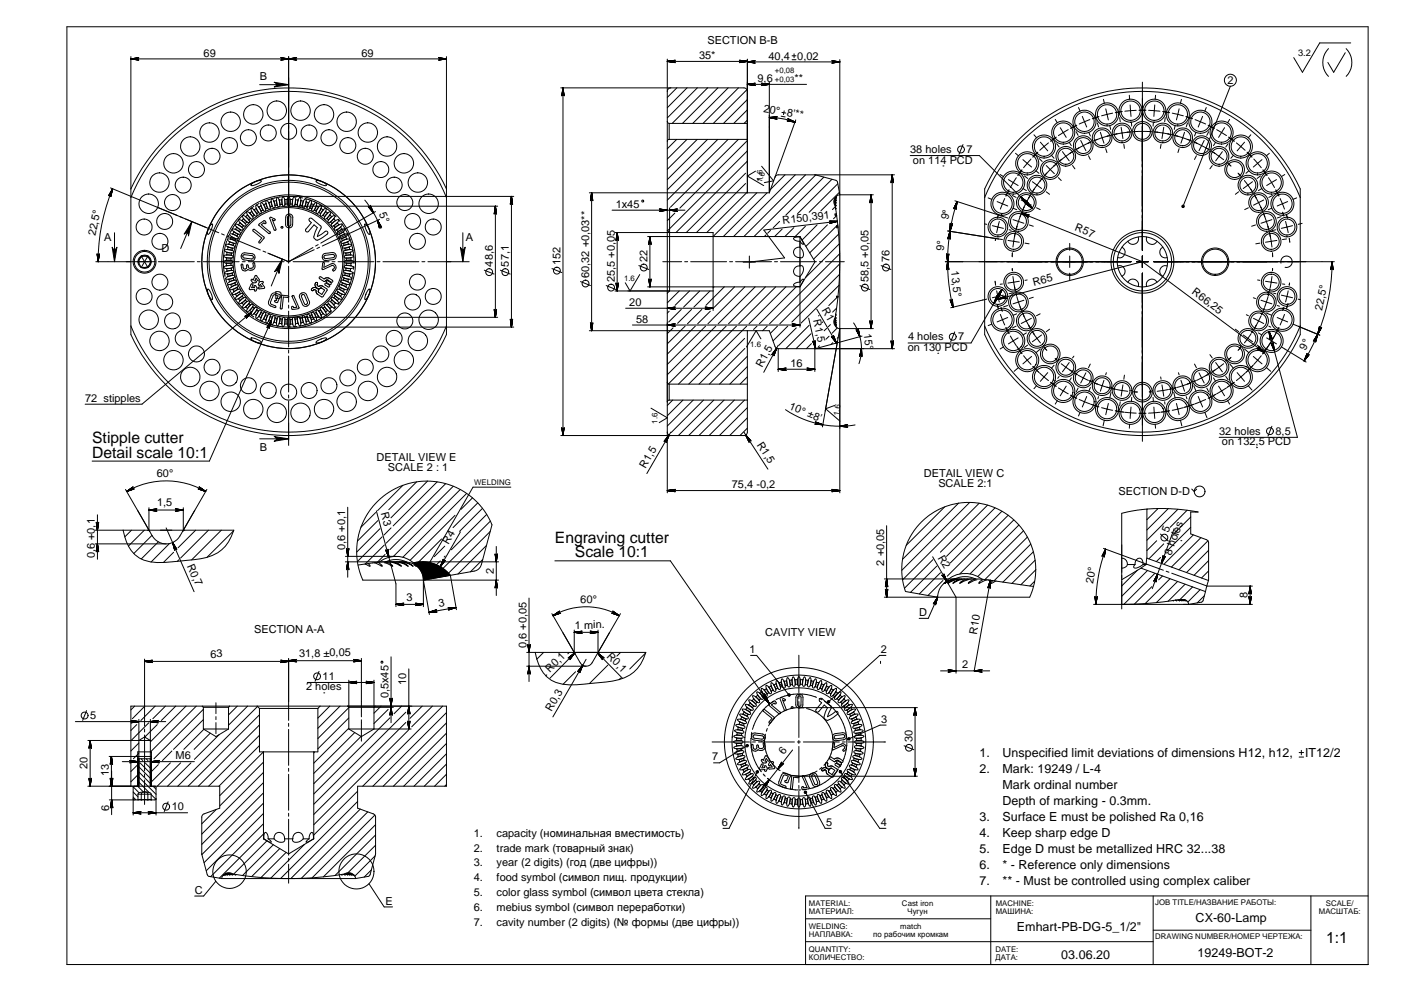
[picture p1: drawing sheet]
<svg xmlns="http://www.w3.org/2000/svg" width="594mm" height="420mm" viewBox="0 0 594 420" stroke-linecap="round" stroke-linejoin="round" font-family="sans-serif">
<defs><g id="words">
<g font-size="6.6">
<text x="39.1" y="187.8">Stipple cutter</text>
<text x="39.1" y="194.1">Detail scale 10:1</text>
<text x="235.3" y="230.1">Engraving cutter</text>
<text x="243.8" y="236.3">Scale 10:1</text>
<text x="562.4" y="399.7">1:1</text>
</g>
<g font-size="5.3">
<text x="415.4" y="320.9">1.</text>
<text x="425.1" y="320.9">Unspecified limit deviations of dimensions H12, h12,</text>
<text x="553.4" y="320.9">IT12/2</text>
<text x="415.4" y="327.7">2.</text>
<text x="425.1" y="327.7">Mark: 19249 / L-4</text>
<text x="425.1" y="334.5">Mark ordinal number</text>
<text x="425.1" y="341.3">Depth of marking - 0.3mm.</text>
<text x="415.4" y="348.1">3.</text>
<text x="425.1" y="348.1">Surface E must be polished Ra 0,16</text>
<text x="415.4" y="354.8">4.</text>
<text x="425.1" y="354.8">Keep sharp edge D</text>
<text x="415.4" y="361.7">5.</text>
<text x="425.1" y="361.7">Edge D must be metallized HRC 32...38</text>
<text x="415.4" y="368.4">6.</text>
<text x="425.1" y="368.4">* - Reference only dimensions</text>
<text x="415.4" y="375.2">7.</text>
<text x="425.1" y="375.2">** - Must be controlled using complex caliber</text>
<text x="431.2" y="394.8">Emhart-PB-DG-5_1/2&quot;</text>
<text x="507" y="391">CX-60-Lamp</text>
<text x="450" y="406.7">03.06.20</text>
<text x="507.7" y="405.8">19249-BOT-2</text>
</g>
<g font-size="4.7">
<text x="86.4" y="24">69</text>
<text x="153.3" y="24">69</text>
<text x="300" y="18.6">SECTION B-B</text>
<text x="296.5" y="25">35*</text>
<text x="325.9" y="25.2">40,4</text>
<text x="338.1" y="25.2">0,02</text>
<text x="110.1" y="34">B</text>
<text x="321.2" y="34.8">9,6</text>
<text x="336.8" y="34.8">**</text>
<text x="520.4" y="35.5">2</text>
<text x="323.6" y="47.3" transform="rotate(10 323.6 47.3)">20° 8'**</text>
<text x="386" y="64.9">38 holes</text>
<text x="409.8" y="64.9">7</text>
<text x="387.1" y="69.3">on 114 PCD</text>
<text x="261.1" y="88.1">1х45</text>
<text x="160.7" y="90.9" transform="rotate(65 160.7 90.9)">5°</text>
<text x="332" y="94.9" transform="rotate(-7 332 94.9)">R150,391</text>
<text x="402" y="93.5" transform="rotate(-77 402 93.5)">9°</text>
<text x="40.5" y="100.2" transform="rotate(-79 40.5 100.2)">22,5°</text>
<text x="455.5" y="97.6" transform="rotate(22 455.5 97.6)">R57</text>
<text x="44.2" y="102">А</text>
<text x="68.5" y="106.7">D</text>
<text x="197.5" y="102">А</text>
<text x="400.3" y="106.6" transform="rotate(-85 400.3 106.6)">9°</text>
<text x="209" y="113" transform="rotate(-90 209 113)">48,6</text>
<text x="215.8" y="113" transform="rotate(-90 215.8 113)">57,1</text>
<text x="237.7" y="112.4" transform="rotate(-90 237.7 112.4)">152</text>
<text x="274.5" y="111.1" transform="rotate(-90 274.5 111.1)">22</text>
<text x="377.2" y="111.1" transform="rotate(-90 377.2 111.1)">76</text>
<text x="249.8" y="117.9" transform="rotate(-90 249.8 117.9)">60,32 +0,03**</text>
<text x="260.6" y="119.6" transform="rotate(-90 260.6 119.6)">25,5 +0,05</text>
<text x="368.3" y="119.6" transform="rotate(-90 368.3 119.6)">58,5 +0,05</text>
<text x="403.3" y="115.1" transform="rotate(83 403.3 115.1)">13,5°</text>
<text x="438.4" y="121.2" transform="rotate(-14 438.4 121.2)">R65</text>
<text x="505.1" y="124.4" transform="rotate(37 505.1 124.4)">R66,25</text>
<text x="116.5" y="126.6">D</text>
<text x="266.8" y="129.7">20</text>
<text x="348.4" y="131.4" transform="rotate(60 348.4 131.4)">R1</text>
<text x="560.7" y="131.7" transform="rotate(-79 560.7 131.7)">22,5°</text>
<text x="269.7" y="136.8">58</text>
<text x="344.8" y="135.8" transform="rotate(77 344.8 135.8)">R1,5</text>
<text x="366.3" y="141.6" transform="rotate(82 366.3 141.6)">15°</text>
<text x="384.9" y="148.8">on 130 PCD</text>
<text x="385.1" y="144.4">4 holes</text>
<text x="406.3" y="144.4">7</text>
<text x="553.6" y="148.7" transform="rotate(-63 553.6 148.7)">9°</text>
<text x="335.2" y="155.5">16</text>
<text x="323.2" y="156" transform="rotate(-62 323.2 156)">R1,5</text>
<text x="36.1" y="170.3">72 stipples</text>
<text x="334.4" y="173.4" transform="rotate(22 334.4 173.4)">10° ±8'</text>
<text x="517" y="184.4">32 holes</text>
<text x="540.9" y="184.4">8,5</text>
<text x="110.1" y="191.1">B</text>
<text x="320.8" y="188.5" transform="rotate(57 320.8 188.5)">R1,5</text>
<text x="518.2" y="188.8">on 132,5 PCD</text>
<text x="159.7" y="195.4">DETAIL VIEW E</text>
<text x="66.5" y="202.3" transform="rotate(-1 66.5 202.3)">60°</text>
<text x="164.5" y="199.8">SCALE 2 : 1</text>
<text x="273.7" y="198.7" transform="rotate(-60 273.7 198.7)">R1,5</text>
<text x="391.7" y="202.3">DETAIL VIEW C</text>
<text x="310.3" y="207">75,4 -0,2</text>
<text x="397.9" y="206.7">SCALE 2:1</text>
<text x="474.3" y="209.8">SECTION D-D</text>
<text x="66.6" y="214.6" transform="rotate(-1 66.6 214.6)">1,5</text>
<text x="161.5" y="217.5" transform="rotate(75 161.5 217.5)">R3</text>
<text x="495.5" y="226.1" transform="rotate(-70 495.5 226.1)">5</text>
<text x="146.4" y="233.3" transform="rotate(-90 146.4 233.3)">0,6 +0,1</text>
<text x="190.2" y="231" transform="rotate(-60 190.2 231)">R4</text>
<text x="40.3" y="236.8" transform="rotate(-90 40.3 236.8)">0,6 +0,1</text>
<text x="79.2" y="239.8" transform="rotate(66 79.2 239.8)">R0,7</text>
<text x="374.9" y="239.8" transform="rotate(-90 374.9 239.8)">2 +0,05</text>
<text x="397.5" y="236.4" transform="rotate(60 397.5 236.4)">R2</text>
<text x="496.6" y="235.7" transform="rotate(-70 496.6 235.7)">8 holes</text>
<text x="209.4" y="243.4" transform="rotate(-90 209.4 243.4)">2</text>
<text x="463.6" y="247.6" transform="rotate(-80 463.6 247.6)">20°</text>
<text x="172.4" y="254.6" transform="rotate(-1 172.4 254.6)">3</text>
<text x="186.2" y="257.2" transform="rotate(-10 186.2 257.2)">3</text>
<text x="246" y="255.5" transform="rotate(2 246 255.5)">60°</text>
<text x="529" y="253.7" transform="rotate(-90 529 253.7)">8</text>
<text x="389.8" y="261.2">D</text>
<text x="107.8" y="268.3">SECTION А-А</text>
<text x="243.8" y="266.5" transform="rotate(-1 243.8 266.5)">1 min.</text>
<text x="324.5" y="269.8">CAVITY VIEW</text>
<text x="414.2" y="269.3" transform="rotate(-80 414.2 269.3)">R10</text>
<text x="223.3" y="274.7" transform="rotate(-90 223.3 274.7)">0,6 +0,05</text>
<text x="89.3" y="278.8" transform="rotate(-1 89.3 278.8)">63</text>
<text x="126.8" y="278.5" transform="rotate(-1 126.8 278.5)">31,8 ±0,05</text>
<text x="257" y="278.4" transform="rotate(45 257 278.4)">R0,1</text>
<text x="317.8" y="276.9">1</text>
<text x="373.5" y="276.9">2</text>
<text x="233.1" y="285.3" transform="rotate(-45 233.1 285.3)">R0,1</text>
<text x="408" y="283.4">2</text>
<text x="129.8" y="292.7">2 holes</text>
<text x="136.8" y="288.3">11</text>
<text x="172.3" y="290.3" transform="rotate(-90 172.3 290.3)">10</text>
<text x="164.8" y="296.1" transform="rotate(-90 164.8 296.1)">0,5х45</text>
<text x="38.2" y="304.9">5</text>
<text x="233.8" y="301.8" transform="rotate(-60 233.8 301.8)">R0,3</text>
<text x="373.6" y="306.4">3</text>
<text x="387" y="314.7" transform="rotate(-90 387 314.7)">30</text>
<text x="74.4" y="321.9">M6</text>
<text x="302" y="322.4">7</text>
<text x="332.4" y="320.1" transform="rotate(-52 332.4 320.1)">6</text>
<text x="37.2" y="326.2" transform="rotate(-90 37.2 326.2)">20</text>
<text x="46.2" y="328.9" transform="rotate(-90 46.2 328.9)">13</text>
<text x="46.3" y="343.8" transform="rotate(-90 46.3 343.8)">6</text>
<text x="72.8" y="343.6">10</text>
<text x="306.1" y="350.2">6</text>
<text x="350.4" y="350.2">5</text>
<text x="373.5" y="350.2">4</text>
<text x="200.9" y="354.8">1.</text>
<text x="210.6" y="354.8">capacity (номинальная вместимость)</text>
<text x="200.9" y="361.1">2.</text>
<text x="210.6" y="361.1">trade mark (товарный знак)</text>
<text x="200.9" y="367.4">3.</text>
<text x="210.6" y="367.4">year (2 digits) (год (две цифры))</text>
<text x="200.9" y="373.7">4.</text>
<text x="210.6" y="373.7">food symbol (символ пищ. продукции)</text>
<text x="82.6" y="378.9">C</text>
<text x="163.4" y="383.5">E</text>
<text x="200.9" y="380">5.</text>
<text x="210.6" y="380">color glass symbol (символ цвета стекла)</text>
<text x="200.9" y="386.3">6.</text>
<text x="210.6" y="386.3">mebius symbol (символ переработки)</text>
<text x="200.9" y="392.6">7.</text>
<text x="210.6" y="392.6">cavity number (2 digits) (№ формы (две цифры))</text>
</g>
<text font-size="3.9" x="550.4" y="23.6">3.2</text>
<g font-size="3.3">
<text x="328.6" y="34.8">+0,03</text>
<text x="328.6" y="31.1">+0,08</text>
<text x="322.9" y="77.5" transform="rotate(-70 322.9 77.5)">1.6</text>
<text x="323.3" y="76.7" transform="rotate(-90 323.3 76.7)">1.6</text>
<text x="264.6" y="119.2">1.6</text>
<text x="318.1" y="147">1.6</text>
<text x="278.8" y="179.7" transform="rotate(-90 278.8 179.7)">1.6</text>
<text x="355.6" y="176.4" transform="rotate(-80 355.6 176.4)">1.6</text>
<text x="201.1" y="205.8">WELDING</text>
<text x="489.8" y="383.6">JOB TITLE/НАЗВАНИЕ РАБОТЫ:</text>
<text x="343" y="387.6">МАТЕРИАЛ:</text>
<text x="343" y="384.2">MATERIAL:</text>
<text x="382.5" y="384">Cast iron</text>
<text x="384.8" y="387.4">Чугун</text>
<text x="422.2" y="387.4">МАШИНА:</text>
<text x="422.2" y="384">MACHINE:</text>
<text x="559.2" y="387.6">МАСШТАБ:</text>
<text x="562.2" y="384.3">SCALE/</text>
<text x="343" y="393.8">WELDING:</text>
<text x="381.7" y="393.8">match</text>
<text x="343" y="397.2">НАПЛАВКА:</text>
<text x="370.3" y="397.2">по рабочим кромкам</text>
<text x="489.8" y="398">DRAWING NUMBER/НОМЕР ЧЕРТЕЖА:</text>
<text x="343" y="403.5">QUANTITY:</text>
<text x="343" y="406.9">КОЛИЧЕСТВО:</text>
<text x="422.1" y="407.1">ДАТА:</text>
<text x="422.1" y="403.7">DATE:</text>
</g>
</g></defs>
<g fill="none" stroke="#000" stroke-width=".42">
<path d="M28.4 11.3h551.7v397.6h-551.7zM572.8 18.2h-13.2l-7.3 12.4-3.7-6.2M55.5 24v117.9a73.7 73.7 0 0 0 66.9 42.8 73.7 73.7 0 0 0 66.9-42.8v-3.7M55.5 25h133.8M110.1 35.9h12.3M122.4 24v87.6M189.3 24v56.1M237.8 37.3h77.7a1.52 1.52 0 0 1 1.4 1.4M238.7 37.3v147.4M283 25.1v72.5M283 26h33.9M284.4 37.3a1.52 1.52 0 0 0-1.4 1.4"/>
<path d="M287 37.3l-4 4M291.3 37.3l-8.3 8.4M295.7 37.3l-12.7 12.7M300.1 37.3l-15.1 15M304.4 37.3l-15 15M308.8 37.3l-15 15M313.1 37.3l-15 15M316.7 38l-14.2 14.3M316.9 25.1v56.6M316.9 35.8h25.1M316.9 26.2h39.2M326.2 34.8v46.9"/>
<path d="M335.9 25.3h1.6M335.9 23.7h1.6M336.7 22.8v1.7M356.1 25.3v57.3M484.4 34.8v71.3M521.7 36.6l-20.1 50.9M563.3 20.6a8.4 8.4 0 0 0 0 11.8M570.4 22.4l-4.9 8.2-2.4-4.1M570.8 20.6a8.4 8.4 0 0 1 0 11.8M283 51.5l.8 .8M283.8 59.1l-.6 .2-.2 .6M283.8 52.3v6.8"/>
<path d="M283.8 59.1h33.1M283.8 52.3h33.1M286.9 59.1l-3.9 4M291.3 59.1l-8.3 8.3M295.7 59.1l-12.7 12.7M300 59.1l-17 17.1M304.4 59.1l-21.4 21.4M308.7 59.1l-25.7 25.7M313.1 59.1l-28.8 28.7M316.9 42.2l-10.1 10.1M316.9 46.6l-5.8 5.7M316.9 50.9l-1.4 1.4"/>
<path d="M316.9 59.6l-28.6 28.6M326.2 49.8a32.7 32.7 0 0 1 10.9 2M331.3 49.3l1.6 .3M331.6 47.7l1.6 .2M332.5 47l-.3 1.6M337.4 50.8l-11.2 30.9M438.4 57.1l1.1 1.3M446.9 58.9l-.4 .2M447.5 50.6l.9 1.5M447.9 58.1l-2.4 1.8M449.6 54.1l1.2 2.1M450.8 56.2l-2 1.3"/>
<path d="M450.8 56.2l1.3 2.1M453 54.9l-2.2 1.3M455.3 53.7l-.2 .1M455.5 53.6l-.2 .1M456.4 55.8l.8 1.6M456.6 53.1l-2.7 1.3M457.3 45.6l.7 1.6M458.3 59.6l2.2 4.3M458.9 49.4l1.9 4.4M461.7 56.1l.7 1.6M462.1 50.7l-4.5 1.9M464.8 49.8l-.2 .1"/>
<path d="M464.8 49.8l-1.6 .5M465.3 52.1l.5 1.7M465.4 59.1l-1.6 .6M466 49.4l-1.2 .4M466.6 56.1l.8 2.3M467.4 58.4l-2.3 .8M467.4 58.4l.7 2.3M467.9 42.1l.4 1.7M468.9 46.1l.5 2.4M469.4 48.5l-2.3 .6M469.4 48.5l.6 2.3M469.7 57.7l-2.3 .7"/>
<path d="M469.8 57.7l-.5 .1M470.6 53.2l.4 1.7M471 57.4l-1.2 .3M471.8 48l-2.4 .5M473.8 56.7l-1.8 .4M474.6 47.5h-.4M474.8 49.9l.2 1.7M475.4 54l.4 2.4M475.8 56.4l-2.4 .4M475.8 56.4l.4 2.4M475.9 47.3l-3 .5M478.2 56l-2.4 .4"/>
<path d="M478.9 40.4l.1 1.7M479.2 44.5l.2 2.4M479.4 46.9l-2.4 .3M479.4 46.9l.2 2.5M479.6 55.9l-1.7 .2M479.8 51.8l.1 1.7M481.8 46.8l-2.4 .1M482 55.8h4.9M482.3 55.8h-1.7M482.9 46.7h3M486.5 55.8h1.8M487 46.8l2.5 .1"/>
<path d="M489.1 51.8l-.2 1.7M489.3 55.9l1.7 .2M489.5 46.9l2.4 .3M489.5 46.9l-.2 2.5M489.7 44.5l-.2 2.4M490 40.4l-.2 1.7M490.7 56l2.4 .4M493 47.3l1.7 .2M493.1 56.4l2.4 .4M493.1 56.4l-.4 2.4M493.5 54l-.4 2.4M494.1 49.9l-.2 1.7"/>
<path d="M494.3 47.5l1.7 .3M495.1 56.7l1.7 .4M497.1 48l2.3 .5M497.8 57.4l1.7 .4M498.3 53.2l-.4 1.7M499.2 57.7l2.3 .7M499.4 48.5l2.4 .6M499.4 48.5l-.5 2.3M500 46.1l-.6 2.4M501 42.1l-.5 1.7M501.5 58.4l2.3 .8M501.5 58.4l-.7 2.3"/>
<path d="M502.3 56.1l-.8 2.3M502.8 49.4l1.7 .6M503.5 59.1l1.6 .6M503.6 52.1l-.6 1.7M504.1 49.8l.4 .2M504.5 50l1.2 .3M506.8 50.7l4.5 1.9M507.2 56.1l-.7 1.6M509.9 49.4l-1.8 4.4M510.6 59.6l-2.2 4.3M511.5 45.6l-.6 1.6M512.3 53.1l2.6 1.3"/>
<path d="M512.5 55.8l-.8 1.6M513.4 53.6l.4 .2M515.9 54.9l2.1 1.3M518 56.2l2.1 1.3M518 56.2l-1.3 2.1M519.3 54.1l-1.3 2.1M521 58.1l1.2 .9M521.4 50.6l-.9 1.5M522.1 58.9l1.3 1M530.4 57.1l-1.1 1.3M46.9 79.7l45.9 19M106.7 78l1.9-1.1 2.2-.2a5.4 5.4 0 0 1-4.3 2z"/>
<path d="M134 76.7a4.9 4.9 0 0 1 4.5 1.8 5.1 5.1 0 0 1-4.5-1.6zM316.1 73.4l-25.1 25.2M316.1 77.8l-20.8 20.8M316.9 64l-33.8 33.8M316.9 68.3l-30.3 30.3M320.4 72.6l-3.5 2 6.9 4.1M323 70.5l5 6.2-3.9 .7M332.9 74.1l-6.1 6.2M337.2 74.1l-26.1 26.2M341.6 74.1l-26.2 26.2M345.5 74.1l.4 .1M345.9 74.2l9.1 2.6 1.1 5.8"/>
<path d="M345.9 74.2l-26.2 26.1M349.3 75.1l-16.1 16.1M352.8 76l-14.6 14.6M355.3 77.9l-12.2 12.1M378.3 74.1v73.7M379.3 74.1h-49.5l-1.2 1M386 66h29.3l22.3 22.3M399.8 70.4h.1M408.3 61.3l-1.6 4.1M424.1 74l1.4 .9M427.6 76.2l2 1.2M429.6 77.4l-1.2 2.1"/>
<path d="M429.6 77.4l2.1 1.3M430.6 65l1.3 1.1M431 75.4l-1.4 2M433.4 72l-1.8 2.4M433.7 67.7l1.9 1.6M433.8 79.9l1.4 .9M434.4 74.6l1.4 1M435.6 69.3l-1.6 1.8M435.6 69.3l1.8 1.5M437.2 67.4l-1.6 1.9M437.8 77l3.9 2.9M439 65.5l-1.1 1.1"/>
<path d="M439.2 65.4l-.4 .3M439.3 72.4l1.3 1.1M440.1 64.5l-1.1 1.1M440.7 67.2l1.2 1.3M441.2 60.3l1.5 1.8M441.2 76.5l-2.9 4M441.2 76.5l-.2 .3M442.1 75.5l-.9 1M442.7 62.1l-1.8 1.6M442.7 62.1l1.6 1.9M443.6 73.7l-.9 1M443.7 70.2l3.4 3.4"/>
<path d="M443.9 73.4l-.3 .3M444.6 60.6l-1.9 1.5M445.9 65.8l1.1 1.3M447.1 70.2l-3.4 3.5M448.1 60.9l1 1.4M448.1 69.3l-1.2 1.1M448.8 75.3l1.2 1.2M450.3 67.5l-1.4 1.1M450.5 64.3l2.9 3.9M453.4 60.3l.9 1.5M453.9 64.9l-3.9 2.8M454.8 70.2l1 1.4"/>
<path d="M455.1 64.1l-1.5 1M457.5 62.7l-1.5 .9M461.5 60.7l-4.3 2.2M461.6 66l.7 1.6M461.6 60.6l-.4 .2M462.8 60.1l-1.2 .5M468.8 63l.6 1.7M476.5 61.2l.3 1.7M492.3 61.2l-.3 1.7M500 63l-.5 1.7M506.1 60.1l1.6 .7M507.3 66l-.8 1.6"/>
<path d="M507.4 60.7l4.3 2.2M511.4 62.7l1.5 .9M513.8 64.1l1.4 1M514.1 70.2l-1.1 1.4M514.9 64.9l2 1.4M515.5 60.3l-.9 1.5M516.9 66.3l1.9 1.4M516.9 66.3l-1.4 1.9M518.3 64.3l-1.4 2M520.7 69.3l1.3 1.1M520.8 60.9l-1 1.4M523 65.8l-1.1 1.3"/>
<path d="M524.3 60.6l1.9 1.5M525 73.4l1.1 1.3M526.2 62.1l1.8 1.6M526.2 62.1l-1.6 1.9M527.7 76.5l1.5 2M527.7 60.3l-1.5 1.8M528.8 64.5l2.1 2.1M529.2 78.5l1.3 2M529.2 78.5l-2 1.4M529.6 72.4l-1.3 1.1M531.1 77l-1.9 1.5M531.7 67.4l1.6 1.9"/>
<path d="M533.3 69.3l1.5 1.8M533.3 69.3l-1.8 1.5M534.5 74.6l-1.4 1M535.1 79.9l-1.5 .9M535.1 67.7l-1.8 1.6M535.5 72l1.8 2.4M537.9 75.4l1.3 2M538.3 65l-1.3 1.1M539.2 77.4l1.2 2.1M539.2 77.4l-2.1 1.3M541.3 76.2l-2.1 1.2M544.8 74l-1.5 .9"/>
<path d="M47.8 80.1a79.7 79.7 0 0 0-6.2 30.9M48.6 98.7v12.3M55.5 83.7a72.2 72.2 0 0 1 66.9-45 72.2 72.2 0 0 1 66.9 45M55.5 80.1a73.7 73.7 0 0 1 66.9-42.8 73.7 73.7 0 0 1 66.9 42.8M66.7 87.9l8.5 3.5M76.3 91.9l1.2 .4M81.4 94l-4.8 11.4M89.2 95.5l.8-.5a6.1 6.1 0 0 1-1.8 4.4l-.2-1.2zM93.9 99.1l1.2 .6M97 99.8v.1M97 99.9l-.4 1.1M98.6 99.2l2 1"/>
<path d="M98.6 99.2l-1.3 .1 .8 1M98.6 99.2h.1M98.7 99.2l1.8 .9M99.1 98.2l1.9 1.1M99.1 98.2l.1 .1M99.2 98.3l-.5 .9M99.2 98.3l1.7 1M99.7 97.2l1.9 1.1M99.7 97.2h-1.3l.7 1M99.7 97.2h.1M99.8 97.2l1.7 1M100.3 96.2l1.8 1.3"/>
<path d="M100.3 96.2l.1 .1M100.4 96.3l-.6 .9M100.4 96.3l1.6 1.2M100.9 99.3l-.4 .8M100.9 99.3h.1M101 95.2l1.8 1.3M101 95.2l-1.3-.2 .6 1.2M101 95.2l.1 .1M101.1 95.3l1.6 1.1M101.5 98.2l.1 .1M101.6 98.3l.3 .9-.9 .1M101.7 94.4l1.7 1.4"/>
<path d="M101.7 94.4h.1M101.8 94.4l-.7 .9M101.8 94.4l1.5 1.3M102 97.5l-.5 .7M102 97.5h.1M102.4 93.5l1.7 1.4M102.4 93.5l-1.2-.3 .5 1.2M102.4 93.5h.2M102.6 93.5l1.5 1.3M102.7 96.4l.1 .1M102.8 96.5l.2 1h-.9M103.2 92.6l1.6 1.5"/>
<path d="M103.2 92.6l.1 .1M103.3 95.7l-.6 .7M103.3 95.7l.1 .1M103.3 92.7l-.7 .8M103.3 92.7l1.3 1.4M104.1 91.8l1.5 1.5M104.1 91.8l-1.3-.4 .4 1.2M104.1 91.8v.1M104.1 94.8v.1M104.1 94.9l.1 .9h-.8M104.1 91.9l1.4 1.3M104.6 94.1l-.5 .7"/>
<path d="M104.6 94.1h.2M104.9 91l1.4 1.7M104.9 91v.1M104.9 91.1l-.8 .8M104.9 91.1l1.3 1.5M105.5 93.2l.1 .1M105.6 93.3a.54 .54 0 0 1 .2 .8 .54 .54 0 0 1-.7 .2l-.3-.2M105.8 90.3l1.4 1.6M105.8 90.3l-1.2-.6 .3 1.3M105.8 90.3h.1M105.9 90.3l1.2 1.5M106.2 92.6l-.7 .6"/>
<path d="M106.2 92.6l.1 .1M106.7 89.6l1.2 1.8M106.7 89.6l.1 .1M106.8 89.7l-.9 .6M106.8 89.7l1.1 1.6M107.1 91.8l.1 .1M107.2 91.9l.1 .9-1-.1M107.4 97.3l.4-.1 4.1 3.3a.81 .81 0 0 1-.5 1.2l-1.3 1.3a.54 .54 0 0 1-.4-.5 .54 .54 0 0 1 .5-.5l.8-1.1-3.7-2.9zM107.7 88.9l1.2 1.8M107.7 88.9l-1.2-.6 .2 1.3M107.7 88.9v.1M107.7 87.5a27.8 27.8 0 0 0-10.1 11.2"/>
<path d="M107.7 89l1.2 1.6M107.9 91.3l-.8 .5M107.9 91.3v.1M108.6 88.3l1.1 1.9M108.6 88.3l.1 .1M108.7 88.4l-1 .6M108.7 88.4l.9 1.7M108.9 90.6v.1M108.9 90.7a.55 .55 0 0 1 .1 .7 .55 .55 0 0 1-.7 .2l-.4-.2M109.6 87.7l1.1 1.9M109.6 90.1l-.7 .5M109.6 87.7l-1.1-.7 .1 1.3"/>
<path d="M109.6 90.1l.1 .1M109.6 87.7l.1 .1M109.7 87.8l1 1.7M109.8 95l1.4-.9a.76 .76 0 0 1 1.2-.3 .53 .53 0 0 1 .4 .8 .53 .53 0 0 1-.9 0l-1.1 .6 3.8 3.2-.3 .7-4.5-3.6zM109.9 86.3l-1.1 .6M110.7 87.3l-1 .5M110.7 87.2l.9 2M110.7 87.3l.8 1.8M110.7 87.2v.1M110.7 89.5v.1M110.7 89.6l-.2 .9-.8-.3M111.5 89.1l-.8 .4"/>
<path d="M111.5 89.1l.1 .1M111.7 86.7l.9 1.9M111.7 86.7l-1-.8v1.3M111.7 86.7l.1 .1M111.8 86.8l.8 1.7M112.6 88.5v.1M112.6 88.6l-.1 .9-.9-.3M112.8 86.4l-1 .4M112.8 86.2l.7 2.1M112.8 86.4l.7 1.8M112.8 86.2v.2M113.5 88.2l-.9 .3"/>
<path d="M113.5 88.2v.1M113.9 85.8l.7 2.1M113.9 85.8l-1-.9-.1 1.3M113.9 85.8l.1 .1M114 85.9l.6 1.9M114.4 92.2l.4-.1 1.3 .6a.46 .46 0 0 1 .6 .3 .46 .46 0 0 1-.3 .6l-1-.6 1.7 4.3-.5 .4-.6-.8zM114.6 87.8v.1M114.6 87.9a.56 .56 0 0 1-.1 .7 .56 .56 0 0 1-.7 0l-.3-.3M115 85.6l-1 .3M115 85.5l.5 2.1M115 85.6l.5 1.9M115 85.5v.1"/>
<path d="M115.5 87.5l-.9 .3M115.5 87.5v.1M116.1 85.2l.6 2.1M116.1 85.2l-.9-1-.2 1.3M116.1 85.2l.1 .1M116.2 85.3l.5 1.9M116.7 87.3l-.1 .5a.55 .55 0 0 1-.6 .3 .55 .55 0 0 1-.5-.5M116.7 87.2v.1M117.2 85l-1 .3M117.2 84.9l.4 2.2M117.2 85l.4 2M117.2 84.9v.1"/>
<path d="M117.6 87l-.9 .2M117.6 87v.1M118.4 84.7l.3 2.2M118.4 84.7l-.8-1-.4 1.2M118.4 84.7v.1M118.4 84.8l.3 1.9M118.7 86.9v.3a.55 .55 0 0 1-.6 .5 .55 .55 0 0 1-.5-.6M118.7 86.7v.2M119.5 84.7l-1.1 .1M119.5 84.6l.2 2.1M119.5 84.7l.2 2M119.5 84.6v.1"/>
<path d="M119.7 86.7h-1M119.7 86.7h.1M120.7 84.5l.2 2.2M120.7 84.5l-.7-1.1-.5 1.2M120.7 84.5v.1M120.7 84.6l.2 1.9M120.9 86.7l-.1 .3a.58 .58 0 0 1-.7 .4 .58 .58 0 0 1-.4-.7M120.9 86.5v.2M121.5 91.2a1.52 1.52 0 0 1 1.8-.4 1.52 1.52 0 0 1 .8 1.7v2a1.55 1.55 0 0 1-1.3 2.1 1.55 1.55 0 0 1-1.7-1.8l.1-2.7zM121.8 84.5l-1.1 .1M121.8 86.5h-.9M121.8 84.5v2"/>
<path d="M121.8 86.5v.1M121.8 84.4l.5-1.1 .7 1.1M121.8 86.6l.5 .7 .3-.1 .4-.6M121.8 84.4v2.2M121.8 84.4v.1M122.1 91.6l.5-.2a.86 .86 0 0 1 .9 .5 .86 .86 0 0 1-.2 1v2.4a.84 .84 0 0 1-1.2 .5 .84 .84 0 0 1-.2-1.4zM122.4 87.4h88.6M122.4 83.3h95.4M123 84.4v2.2M123 84.4v.1M123 84.5l1.1 .1M123 86.5h.9"/>
<path d="M123 84.5v2M123 86.5v.1M123.9 86.5l.1 .2M124 86.7a.55 .55 0 0 0 .3 .6 .55 .55 0 0 0 .7-.2l.1-.4M124.1 84.6l-.2 1.9M124.1 84.5l-.1 2.2M124.1 84.5l.8-1.1 .4 1.2M124.1 84.5v.1M125.1 86.7h1M125.1 86.7h.1M125.3 84.7l1.1 .1M125.3 84.6l-.2 2.1"/>
<path d="M125.3 84.7l-.2 2M125.3 84.6v.1M125.9 83.5a27.4 27.4 0 0 0-14.9 2.2M126.1 86.9l.5 .8 .6-.6M126.1 86.7v.2M126.4 84.8l-.3 1.9M126.4 84.7l-.3 2.2M126.4 84.7l.9-1 .3 1.2M126.4 84.7v.1M127.1 83.7l1.3 .2M127.3 87l.8 .2M127.3 87l-.1 .1"/>
<path d="M127.6 85l1.1 .3M127.6 84.9l-.4 2.2M127.6 85l-.3 2M127.6 84.9v.1M128.1 87.3a.55 .55 0 0 0 .2 .7 .55 .55 0 0 0 .8-.1l.2-.3M128.1 87.2v.1M128.7 85.3l-.6 1.9M128.7 85.2l-.6 2.1M128.7 85.2l.8-1 .3 1.3M128.7 85.2v.1M129.3 87.5l.9 .3M129.3 87.5v.1"/>
<path d="M129.6 84.2a28 28 0 0 1 12.9 7.7M129.8 85.6l1.1 .3M129.8 85.5l-.5 2.1M129.8 85.6l-.5 1.9M129.8 85.5v.1M130.2 87.9l.4 .9 .7-.5M130.2 87.8v.1M130.9 85.9l-.7 1.9M130.9 85.8l-.7 2.1M130.9 85.8l1-.9 .1 1.3M130.9 85.8v.1M131.1 92.8l.9-.3 2.1 1.7a3.7 3.7 0 0 1 2.1 2.2l-1.6 3.9 3.2-2.1a.72 .72 0 0 1 1.1 0 .72 .72 0 0 1-.1 1l-1.9 1.5a3.1 3.1 0 0 1-2.7 1.1l-.9-.7-.2-.7 1.4-3.9-1.3-1.2-1.5 1.8a1.51 1.51 0 0 1-1.8 1.2l-.3-.9 2.4-3-.9-.9z"/>
<path d="M131.4 88.2l.8 .3M131.4 88.2l-.1 .1M132 86.4l1 .4M132 86.2l-.7 2.1M132 86.4l-.6 1.8M132 86.2v.2M132.2 88.6l-.1 .4a.56 .56 0 0 0 .5 .6 .56 .56 0 0 0 .6-.4M132.2 88.5v.1M133 86.8l-.8 1.7M133.1 86.7l-.9 1.9M133.1 86.7l1-.8 .1 1.3M133.1 86.7l-.1 .1"/>
<path d="M133.3 89.1l.8 .4M133.3 89.1l-.1 .1M134.1 89.6l.1 .9 .9-.3M134.1 87.3l1 .5M134.1 89.5v.1M134.1 87.3l-.8 1.8M134.2 87.2l-1 2M134.2 87.2l-.1 .1M135.1 87.8l-1 1.7M135.2 87.7l-1.1 1.9M135.2 90.1l.7 .5M135.2 87.7l1.1-.7-.1 1.3"/>
<path d="M135.2 87.7l-.1 .1M135.2 90.1l-.1 .1M135.9 90.7v.9l1-.2M135.9 90.6v.1M136.1 88.4l.9 .6M136.1 88.4l-.9 1.7M136.2 88.3l-1.1 1.9M136.2 88.3l-.1 .1M136.9 91.3l.8 .5M136.9 91.3v.1M137 89l-1.1 1.6M137.2 88.9l-1.3 1.8"/>
<path d="M137.2 88.9l1.1-.6-.2 1.3M137.2 88.9l-.2 .1M137.6 91.9v.9l.9-.1M137.7 91.8l-.1 .1M138 89.7l.9 .6M138 89.7l-1.1 1.6M138.1 89.6l-1.2 1.8M138.1 89.6l-.1 .1M138.6 92.6l.7 .6M138.6 92.6l-.1 .1M138.9 90.3l-1.2 1.5M139 90.3l-1.4 1.6"/>
<path d="M139 90.3l1.2-.6-.3 1.3M139 90.3h-.1M139.2 93.3l-.1 .9 .9-.1M139.3 93.2l-.1 .1M139.9 91.1l.7 .8M139.9 91.1l-1.3 1.5M139.9 91l-1.4 1.7M139.9 91v.1M140.2 94.1l.6 .7M140.2 94.1h-.2M140.6 91.9l-1.3 1.3M140.7 94.9l-.1 .9h.8"/>
<path d="M140.8 91.8l-1.6 1.5M140.8 91.8l1.2-.4-.4 1.2M140.8 94.8l-.1 .1M140.8 91.8l-.2 .1M141.5 92.7l.7 .8M141.5 92.7l-1.3 1.4M141.6 95.7l.5 .7M141.6 95.7l-.2 .1M141.6 92.6l-1.6 1.5M141.6 92.6l-.1 .1M142 96.5l-.2 .9 .9 .1M142.1 96.4l-.1 .1"/>
<path d="M142.2 93.5l-1.4 1.3M142.4 93.5l-1.7 1.4M142.4 93.5l1.3-.3-.6 1.2M142.4 93.5h-.2M142.8 97.5l.5 .7M142.8 97.5h-.1M143 94.4l.7 .9M143 94.4l-1.4 1.3M143.1 94.4l-1.7 1.4M143.1 94.4h-.1M143.2 98.3l-.3 .8 .9 .2M143.3 98.2l-.1 .1"/>
<path d="M143.4 92.9l.8 1M143.7 95.3l-1.6 1.1M143.8 95.2l-1.8 1.3M143.8 95.2l1.3-.1-.6 1.1M143.8 95.2l-.1 .1M143.9 99.3l.4 .8M143.9 99.3h-.1M144.4 96.3l.6 .9M144.4 96.3l-1.6 1.2M144.5 96.2l-1.8 1.3M144.5 96.2l-.1 .1M144.9 94.9a27.6 27.6 0 0 1 5.2 16.7"/>
<path d="M145 97.2l-1.7 1M145.1 97.2l-1.9 1.1M145.1 97.2h1.3l-.7 1M145.1 97.2h-.1M145.6 98.3l.5 .9M145.6 98.3l-1.7 1M145.7 98.2l-1.9 1.1M145.7 98.2l-.1 .1M146.1 99.2l-1.8 .9M146.1 99.2h.1M146.2 99.2l-2 1M146.2 99.2l1.3 .1-.8 1"/>
<path d="M154.7 84.8l3.9 5.8 2.9 6.3M154.9 94.9a4.8 4.8 0 0 1 1.8 4.5 5.2 5.2 0 0 1-1.8-4.5zM159.2 89.7l-23.2 13.4M161 93l-24.3 11.3M189.3 80.1v3.6M189.3 83.7v54.5M196.3 98.7v12.3M210.1 87.4v47.1M216.9 83.3v55.4M249.9 81.7h76.3M250.9 81.7v58.5M259.5 89.1h30.9"/>
<path d="M260.8 98.6h41.6v1.7M261.7 98.6v24.8M283 97.6v26.7M283 97.6l.9 1M283.9 98.6v24.8l-.9 .9M283.9 88.1v10.5M286.2 90.3l-3.2 3.3M316.9 81.4l-17.2 17.2M320.9 81.7l-18.5 18.6M324.8 99.6l-.7 .7M325.3 81.7l-18.6 18.6M326.7 97.7l-1.2 1.2"/>
<path d="M330.6 93.9l-2.7 2.7M331.7 97.1l-3.2 3.2M336.6 96.5l-3.8 3.8M341.5 95.9l-4.3 4.4M346.5 95.3l-6.4 6.5M350.9 95.3l-9.2 9.2M354.2 84.4l-.3 .8 .3 1.4M354.2 86.6v.7M354.2 86.7l.4-.8-.4 .8M354.2 85.8l.4-.9-.4 1.3M354.2 85.2l.4-1-.4 1.3M354.2 84.4v2.2"/>
<path d="M354.2 84.5l.4-.8-.4 1.2M354.2 87.3l.5 3.5M354.2 87.6l-1.2 1.3M354.2 84.4v.2M354.2 87.4l.4-.4-.4 .8M354.3 88.5l.3-.2-.2 .5M354.6 83.3l-.4 1.1M354.6 83.3a2.83 2.83 0 0 0-.4 4M354.7 90.8l.1 .6-1.4 1.4M354.7 90.8h-.6l.1 .7 .6-.1 .5 4.4M355.1 93.9l-31.2 3.6 8.8 11.8-14.9 1.8M355.3 95.3l-11.9 11.9"/>
<path d="M355.3 95.9l.1 .7M355.3 95.8h-.6l.1 .6 .6 .2M355.4 96.6a142.7 142.7 0 0 1-.1 29M355.6 99.3l-10.6 10.6M355.9 81.6l-7.8 7.8M356.1 82.6l-1.5 .7M356.1 82.6v56.7M356.1 82.6h14.2M369.4 82.6v56.7M401.9 97.9l23.2 3.7M404.9 85.1l22.4 7.3M405.8 85.4a83.4 83.4 0 0 0-1.7 44.9"/>
<path d="M417.5 94.9l.9 .2M417.5 83.7a72.2 72.2 0 0 1 66.9-45 72.2 72.2 0 0 1 66.9 45M419 83.9l1.6 .6M420.8 95.7l2.4 .6M422.8 85.5l4.5 1.8M423.2 96.3l-.6 2.3M423.2 96.3l2.3 .5M423.4 90.9l-.5 1.6M423.8 93.9l-.6 2.4M424.6 91.1v.1M424.7 90.8v.1M424.8 90.7l-.3 .9"/>
<path d="M426 84.2l-1.8 4.4M427.2 81.8l-.7 1.3M427.3 81.6l-.1 .2M427.9 97.4l.9 .2M427.9 80.5l-.7 1.3M429.3 82.9l1.6 .8M429.6 93.1l2.3 .8M429.6 88.3l1.5 .6M430.3 99.9l-.4 2.4M430.6 98.6l-.4 1.7M431.1 96.3l-.3 1.3M431.2 95.9l-.1 .4"/>
<path d="M431.9 93.9l-.7 2.3M431.9 93.9l2.3 .8M432.6 91.6l-.7 2.3M433 84.8l4.3 2.2M433.2 90.3l-.6 1.6M433.2 90.4l51.2 20.6M434.1 88.1l-.5 1.3M434.3 87.8l-.2 .3M436.3 83.7l-2.2 4.4M436.5 95.4l1.6 .5M437 82.5l-.8 1.5M438.5 80.2l-.9 1.5"/>
<path d="M439.5 88.1l1.6 .8M443.7 81.3l1.4 1.1M525.2 81.3l-1.4 1.1M529.4 88.1l-1.6 .8M530.4 80.2l.9 1.5M531.8 82.5l.9 1.5M532.4 95.4l-1.7 .5M532.6 83.7l2.2 4.4M534.6 87.8l.7 1.6M535.7 90.3l.6 1.6M535.9 84.8l-4.4 2.2M536.2 91.6l.8 2.3"/>
<path d="M537 93.9l.7 2.3M537 93.9l-2.3 .8M537.6 95.9l.1 .4M537.7 96.3l.4 1.3M538.3 98.6l.3 1.7M538.6 99.9l.8 4.8M539.3 88.3l-1.5 .6M539.3 93.1l-2.3 .8M539.6 82.9l-1.6 .8M541 80.5l1.3 2.6M541 97.4l-1.7 .4M542.8 84.2l1 2.2"/>
<path d="M543.3 91.9l-1.7 .5M543.8 86.4l.9 2.2M543.8 86.4l-2.2 .9M543.9 90l.5 1.6M545.1 93.9l.6 2.4M545.5 90.9l.5 1.6M545.7 96.3l.5 2.3M545.7 96.3l-2.4 .5M546 85.5l-2.2 .9M548.1 95.7l-2.4 .6M549.8 83.9l-1.5 .6M551.3 83.7v-3.5a73.7 73.7 0 0 0-66.8-42.9 73.7 73.7 0 0 0-67 42.8v61.8a73.7 73.7 0 0 0 66.9 42.8 73.7 73.7 0 0 0 66.9-42.8v-3.7"/>
<path d="M551.3 83.7v54.5M552.2 94.7l-1.7 .4M40.6 111h23.5M58.5 111l1.4 2.4M58.5 111a2.95 2.95 0 0 0 1.4 2.4M59 111.6a2.43 2.43 0 0 1 2.1-3 2.43 2.43 0 0 1 2.6 2.6 2.43 2.43 0 0 1-3 2.1M59.9 108.5a2.81 2.81 0 0 0-1.4 2.5M59.9 108.5l-1.4 2.5M59.9 108.5a2.75 2.75 0 0 1 2.8 0M59.9 113.4a2.75 2.75 0 0 0 2.8 0M59.9 108.5l1.4 2.5M59.9 108.5h2.8"/>
<path d="M59.9 113.4h2.8M61.3 111l-1.4 2.4M61.3 111l1.4 2.4M62.7 108.5l1.4 2.5M62.7 108.5a2.59 2.59 0 0 1 1.4 2.5M62.7 108.5l-1.4 2.5M64.1 111a2.71 2.71 0 0 1-1.4 2.4M64.1 111l-1.4 2.4M64.6 111h1.3M67.1 111h15.3M83.7 111h1.2M86.2 111h15.2"/>
<path d="M95.8 118.4l.3 1.3M95.8 110.4l-1.1 .5 1.1 .6M95.8 111.5h2.2M95.8 110.4h2.2M95.8 111.5l.2 .1M95.9 109.3l2.2 .1M95.9 112.7l-1.1 .7 1.2 .5M95.9 109.3h.1M96 111.6v1M96 111.6h1.9M96 110.4h1.9M96 110.4h-.2"/>
<path d="M96 109.3v1.1M96 108.1l2.2 .1M96 108.1l-1.2 .4 1.1 .8M96 109.3l2 .1M96 108.1h.1M96 112.6l-.1 .1M96 113.9h.1M96.1 113.9l.2 1M96.1 106.9l2.2 .4M96.1 106.9l.2 .1M96.1 115l-1 .8 1.3 .4M96.1 108.1l2 .1"/>
<path d="M96.1 102.2a27.4 27.4 0 0 0-.7 15M96.3 107l-.2 1.1M96.3 107l1.9 .3M96.3 114.9l-.2 .1M96.3 100.1l14.1 5.9M96.4 105.8l2.1 .4M96.4 105.8l-1.3 .3 1 .8M96.4 105.8h.1M96.4 116.2h.1M96.5 116.2l.2 1M96.5 105.8l1.9 .3M96.6 104.6l2.1 .6"/>
<path d="M96.6 117.3l-1 .9 1.3 .2M96.6 104.6l.1 .1M96.7 104.7l-.2 1.1M96.7 104.7l1.9 .5M96.7 117.2l-.1 .1M96.9 103.5l2.1 .6M96.9 103.5l-1.3 .3 1 .8M96.9 103.5h.1M96.9 118.4h.1M97 118.4l.4 1M97 103.5l1.9 .6M97.2 102.4l2.1 .8"/>
<path d="M97.2 119.5l-.8 .9 1.3 .2M97.2 102.4l.2 .1M97.4 102.5l-.4 1M97.4 102.5l1.8 .7M97.4 119.4l-.2 .1M97.7 101.3l2 .8M97.7 101.3l-1.3 .2 .8 .9M97.7 101.3h.1M97.8 101.3l1.8 .7M97.9 111.6l.1 .9M97.9 110.4h.1M98 109.4l-.1 1"/>
<path d="M98 112.5l-2 .1M98 109.4h.1M98 112.5h.1M98 110.4l.7 .5-.7 .6M98 111.5l-.1 .1M98.1 100.3l2 .9M98.1 112.5l-2.2 .2M98.1 113.7l.1 .9M98.1 100.3l.1 .1M98.1 112.5l.4 .1a.55 .55 0 0 1 .3 .7 .55 .55 0 0 1-.6 .4M98.1 113.7l-2 .2M98.1 108.2h.1"/>
<path d="M98.2 113.7l-2.2 .2M98.2 107.3l-.1 .9M98.2 108.2l.3 .2a.55 .55 0 0 1 .3 .7 .55 .55 0 0 1-.7 .3M98.2 114.6l-1.9 .3M98.2 107.3h.1M98.2 114.6h.1M98.2 113.7h-.1M98.2 100.4l-.4 .9M98.2 100.4l1.7 .8M98.3 114.6l-2.2 .4M98.3 114.6l.3 .1a.55 .55 0 0 1 .5 .6 .55 .55 0 0 1-.6 .5M98.4 115.8l.2 .9"/>
<path d="M98.4 115.8l-1.9 .4M98.4 106.1l.1 .1M98.5 115.8l-2.1 .4M98.5 106.2l.6 .6-.8 .5M98.5 115.8h-.1M98.6 105.2l-.2 .9M98.6 116.7l-1.9 .5M98.6 116.7h.1M98.6 105.2h.1M98.7 116.7l-2.1 .6M98.7 116.7l.5 .1a.55 .55 0 0 1 .4 .6 .55 .55 0 0 1-.6 .5M98.9 117.9l.3 .9"/>
<path d="M98.9 117.9l-1.9 .5M98.9 104.1h.1M99 117.9l-2.1 .5M99 104.1l.3 .2a.55 .55 0 0 1 .2 .8 .55 .55 0 0 1-.8 .1M99 117.9h-.1M99.2 103.2l-.3 .9M99.2 118.8l-1.8 .6M99.2 103.2h.1M99.3 118.7l-2.1 .8M99.3 118.7a.56 .56 0 0 1 .7 .2 .56 .56 0 0 1 0 .7l-.3 .2M99.3 118.7l-.1 .1M99.6 119.9l.3 .9"/>
<path d="M99.6 119.9l-1.8 .7M99.6 102l.1 .1M99.7 119.8l-2 .8M99.7 102.1l.5 .7-.9 .4M99.7 119.8l-.1 .1M99.9 101.2l-.3 .8M99.9 101.2h.2M100.5 100.1l.1 .1M100.6 100.2a.56 .56 0 0 1 .4 .6 .56 .56 0 0 1-.5 .5l-.4-.1M102.3 112.1h.6l.1 .6a.86 .86 0 0 0 .5 1.3 .86 .86 0 0 0 1.1-.8l-.1-.7 .5-.2a1.57 1.57 0 0 0 1.6 1.4 1.4 1.4 0 0 0 .7-1.9l.4-.5a2.14 2.14 0 0 1-1 3.2l-.7 .1a.86 .86 0 0 0-.9-.4 .86 .86 0 0 0-.7 .6 1.84 1.84 0 0 1-2.1-2.3zM102.7 107.6l.8-.4 1.5 .2a2.46 2.46 0 0 1 3.1 1.7 1.57 1.57 0 0 1-2.3 1.4l-.8-.1a2.25 2.25 0 0 1-2.7-1.8zM102.7 111h1.3"/>
<path d="M103.1 108.2h2.2a2.07 2.07 0 0 1 2.1 .6 .9 .9 0 0 1-.4 1 .9 .9 0 0 1-1.1-.1l-.8-.1a2.07 2.07 0 0 1-2.1-.6zM105.2 111h15.3M106.6 118.4h.4l.3 .3 .9-1.7a.63 .63 0 0 1 .7-.1 .63 .63 0 0 1 .3 .6l.7 1.5a1.16 1.16 0 0 1-1.3-1.1l-.6 1.2 .4-.1a.44 .44 0 0 1 .3 .6 .44 .44 0 0 1-.5 .3l-1.1-.1-.6-.8zM110 119.6l1.5-.2 .1 .5-.6 .2 1.2 1.6a.79 .79 0 0 1-.4 .8 .79 .79 0 0 1-.9-.1h-.2a.64 .64 0 0 1-.8 .2 .64 .64 0 0 1-.3-.7l1.5-.3-.7-1a.51 .51 0 0 1-.5 .5 .51 .51 0 0 1-.5-.5 .51 .51 0 0 1 .4-.5zM111.5 106.5l1.2 .4M119.7 109.9l-4.7 11.3M121.8 111h1.2M122.4 112.9v15.2M124.3 111h15.2M132.7 104.9l-10.3 6.1-9-3.8M133.2 105.9l-10.8 5M134.9 103.7l-1.1 .6"/>
<path d="M135.5 104.8l-1.1 .6M137 111.3a1.08 1.08 0 0 1 .4 1.6l-.1 .5 1.6-.8a2.06 2.06 0 0 1 3.6 .6 1.18 1.18 0 0 1-1.3 1.7 1.02 1.02 0 0 1 .6-1.4 1.09 1.09 0 0 0-.8-1 1.09 1.09 0 0 0-1.2 .5l-3.2 1.3zM137.2 107.7l1.8-.4a2.53 2.53 0 0 1 3.5 .9 1.53 1.53 0 0 1-1.9 2h-.4a2.61 2.61 0 0 1-3.5-.9v-.8zM137.3 119.3h.1M137.5 119.3h.1M137.5 108.5l2.4-.5a1.18 1.18 0 0 1 1.9 .5 .85 .85 0 0 1-.4 .8 .85 .85 0 0 1-.9 0l-.8 .2a2.09 2.09 0 0 1-2.2-.1zM137.7 119.3l-.2 .1M137.8 119.3l1.1-.6 1.1 .6a.6 .6 0 0 0 .7 .4 .6 .6 0 0 0 .5-.7 .6 .6 0 0 0-.7-.5l-1.3-.7h-.9l-.9 .5-.8-.6a.62 .62 0 0 0-.7-.5 .62 .62 0 0 0-.6 .7 .62 .62 0 0 0 .7 .5l1.3 .9M138.5 119.2a1.8 1.8 0 0 1 1.9 1.2l-.1 .2a1.88 1.88 0 0 1-1.9-1.3zM140.8 111h1.3M143.3 111h15.3M144.2 100.2l-.3 .8 .8 .2"/>
<path d="M144.3 100.1l-.1 .1M144.9 101.2l.3 .8M144.9 101.2h-.2M145.1 119.8l2.1 .8M145.1 102.1l-.5 .7 .9 .4M145.1 119.8l.1 .1M145.2 119.9l-.3 .9M145.2 102l-.1 .1M145.2 119.9l1.8 .7M145.5 118.7l2.1 .8M145.5 118.7l-.9 .4 .5 .7M145.5 118.7l.1 .1"/>
<path d="M145.6 103.2l.3 .9M145.6 118.8l1.8 .6M145.6 103.2h-.1M145.8 117.9l2.1 .5M145.8 104.1l-.6 .7 .9 .4M145.8 117.9h.1M145.9 117.9l-.3 .9M145.9 117.9l1.8 .5M145.9 104.1h-.1M146.1 116.7l2.1 .6M146.1 116.7l-.9 .4 .6 .8M146.1 116.7h.1"/>
<path d="M146.1 105.2h.1M146.2 105.2l.2 .9M146.2 116.7l1.9 .5M146.3 115.8l2.2 .4M146.3 106.2a.55 .55 0 0 0-.6 .5 .55 .55 0 0 0 .5 .6h.3M146.3 115.8h.1M146.4 115.8l-.2 .9M146.4 115.8l1.9 .4M146.4 106.1l-.1 .1M146.5 114.6l2.2 .4M146.5 114.6l-.8 .4 .6 .8M146.5 107.3h.1"/>
<path d="M146.5 114.6h.1M146.6 100.4l.4 .9M146.6 107.3l.1 .9M146.6 100.4l-1.7 .8M146.6 114.6l1.9 .3M146.6 113.7l2.2 .2M146.6 108.2a.57 .57 0 0 0-.6 .5 .57 .57 0 0 0 .3 .6l.4 .1M146.6 108.2h.1M146.6 113.7h.1M146.7 112.5l2.2 .2M146.7 100.3l-2 .9M146.7 113.7l-.1 .9"/>
<path d="M146.7 112.5l-.7 .6 .6 .6M146.7 113.7l2 .2M146.7 100.3l-.1 .1M146.7 109.4h.2M146.8 110.4l-.8 .6 .8 .5M146.8 111.5h2.2M146.8 110.4h2.2M146.8 111.5l.1 .1M146.9 109.4v1M146.9 112.5l1.9 .1M146.9 112.5h-.2M146.9 111.6v.9"/>
<path d="M146.9 111.6h1.9M146.9 110.4h1.9M146.9 110.4h-.1M147 101.3l-1.8 .7M147 101.3h.2M147.2 101.3l-2.1 .8M147.2 101.3l1.3 .2-.9 .9M147.4 102.5l.3 1M147.4 102.5l-1.8 .7M147.4 119.4l.2 .1M147.6 102.4l-2.1 .8M147.6 119.5l.9 .9-1.3 .2"/>
<path d="M147.6 102.4l-.2 .1M147.7 118.4l-.3 1M147.7 103.5l-1.8 .6M147.7 103.5h.2M147.7 118.4h.2M147.9 103.5l-2.1 .6M147.9 103.5l1.3 .3-1 .8M148.1 104.7l.2 1.1M148.1 104.7l-1.9 .5M148.1 117.2l.1 .1M148.2 104.6l-2.1 .6M148.2 117.3l1 .9-1.3 .2"/>
<path d="M148.2 104.6l-.1 .1M148.3 116.2l-.2 1M148.3 105.8l-1.9 .3M148.3 105.8h.2M148.3 116.2h.2M148.5 105.8l-2.2 .4M148.5 105.8l1.2 .3-1 .8M148.5 107l.2 1.1M148.5 114.9l.2 .1M148.5 107l-1.9 .3M148.7 113.9l-.2 1M148.7 106.9l-2.2 .4"/>
<path d="M148.7 115l1 .8-1.2 .4M148.7 108.1l-2 .1M148.7 108.1h.1M148.7 113.9h.1M148.7 106.9l-.2 .1M148.8 109.3v1.1M148.8 109.3l-1.9 .1M148.8 112.6l.1 .1M148.8 111.6v1M148.8 108.1l-2.2 .1M148.8 108.1l1.2 .4-1.1 .8M148.8 110.4h.2"/>
<path d="M148.9 109.3l-2.2 .1M148.9 112.7l1.1 .8-1.2 .4M148.9 109.3h-.1M149 110.4l1.1 .5-1.1 .6M149 111.5l-.2 .1M149.7 115.4a26.9 26.9 0 0 1-6.4 13.7M150 112.9l-.1 1.3M159.9 111h1.2M162.4 111h15.2M178.9 111h1.3M181.4 111h17.7M205.4 114.6l4.1 1.6"/>
<path d="M212.2 114.6l4.2 1.6M234.1 113.9l4.1 1.7M246.2 119.4l4.2 1.7M270.9 112.6l4.2 1.7M271.3 116.4l-4.1 7-2.1-3.5M274.6 100.3h64.6M275.6 100.3v21.3M281.1 111h8M290.3 111h1.3M292.9 111h15.2M302.4 100.3v31.4M309.4 111h1.2"/>
<path d="M311.9 111h15.3M315.1 111.1h5.2M317.8 108.5v5.2M328.4 111h1.3M331 111h15.2M336.6 100.9l2.6-.4 1.5 3h-.4l-1.1-1.2-2.2-.5-.5-.7zM337 105.6a1.85 1.85 0 0 1 3.2 .4l.3 .6a1.7 1.7 0 0 1 0 2.2 1.7 1.7 0 0 1-2.1 .4 2.26 2.26 0 0 1-1.4-3.6zM337 113.7a2.93 2.93 0 0 1 3.5-.6 3.7 3.7 0 0 1-1.3 4.1 2.2 2.2 0 0 1-2.4-1 2.2 2.2 0 0 1 .2-2.5zM339.2 100.3v.2M339.2 100.3l6.4 10.7-6.4 10.6M339.2 100.5v38.2M347.5 111h1.2"/>
<path d="M350 111h8M355.9 103.4l-14.3 14.2M356 116.3l-20.2 20.2M356.1 111.9l-25.4 25.4M356.1 107.6l-29.8 29.7M373.6 112.6l4.2 1.7M400.9 111h78.7M421.9 119.2l.3 1.7M422.1 101.4v.1M422.2 101l-.1 1M427.4 101.9l2.5 .4M429.2 113.8l.1 1"/>
<path d="M429.3 107.1l-.1 1.8M429.5 117.2l.8 4.8M429.9 102.3l-.4 2.4M429.9 102.3l2.3 .4M432.2 119.3l-4.8 .7M434.6 103.1l1.8 .3M435.6 118.7l-1 .2M453.6 103.2v2.9M453.6 108.5v4.9M453.6 115.8v2.9M473.9 112.7a2.41 2.41 0 0 1 3 1.4 2.41 2.41 0 0 1-1.2 3.1M475.7 104.8a2.41 2.41 0 0 1 1.2 3 2.41 2.41 0 0 1-3 1.4"/>
<path d="M478.2 119.6a2.42 2.42 0 0 1 3.1-1.1 2.42 2.42 0 0 1 1.4 3M482 111h4.9M482.7 100.5a2.41 2.41 0 0 1-1.4 3 2.41 2.41 0 0 1-3.1-1.2M484.4 108.5v4.9M484.4 115.8v71.3M484.4 111l-61 15.7M484.4 111l51.6 38.4M486.2 100.5a2.41 2.41 0 0 0 1.4 2.9 2.41 2.41 0 0 0 3-1.1M489.3 111h76.5M490.6 119.6a2.42 2.42 0 0 0-3-1.1 2.42 2.42 0 0 0-1.4 3M493.1 104.8a2.42 2.42 0 0 0-1.1 3.1 2.42 2.42 0 0 0 3 1.3M495 112.7a2.42 2.42 0 0 0-3 1.4 2.42 2.42 0 0 0 1.1 3.1"/>
<path d="M533.3 118.7l.9 .2M534.2 103.1l-1.7 .3M536.6 119.3l4.8 .7M539.4 117.2l-.8 4.8M539.6 107.1l.1 1.8M539.6 113.8v1M541.4 101.9l-4.8 .8M543.2 111.6a2.42 2.42 0 0 1 2.1-3 2.42 2.42 0 0 1 2.6 2.6 2.42 2.42 0 0 1-3 2.1M545.5 101.3l-1.7 .3M546.7 101l.2 1.7M546.8 120l-.1 .9M564.9 111a79.8 79.8 0 0 1-11.9 42"/>
<path d="M55.5 138.2a72.2 72.2 0 0 0 66.9 45 72.2 72.2 0 0 0 66.9-45M88.1 122.6l.1-.1a5.9 5.9 0 0 1 1.8 4.5 4.8 4.8 0 0 1-1.9-4.4zM96.5 120.9a27.1 27.1 0 0 0 9 12M97.7 120.6h.1M97.8 120.6l.4 1M98.1 121.7l-.8 1h1.3M98.2 121.6l-.1 .1M98.7 122.7l.5 1M98.7 122.7h-.1M99.1 123.7l-.7 1.1h1.3M99.2 123.7h-.1M99.8 124.7l.6 .9"/>
<path d="M99.8 124.7l-.1 .1M99.9 120.8l-1.7 .8M100.1 120.7l-2 1M100.1 120.7l.8 .2-.3 .9M100.1 120.7l-.2 .1M100.3 125.7l-.6 1.2 1.3-.2M100.4 125.6l-.1 .1M100.5 121.9l.4 .8M100.5 121.9l-1.8 .8M100.6 121.8l-2 .9M100.6 121.8l-.1 .1M100.9 122.7l-1.7 1"/>
<path d="M101 122.6l-1.9 1.1M101 122.6l.9 .3-.3 .8M101 122.6l-.1 .1M101.1 126.6l.7 .9M101.1 126.6l-.1 .1M101.5 123.7l.5 .8M101.5 123.7l-1.7 1M101.6 123.7l-1.9 1.1M101.6 123.7h-.1M101.7 127.6l-.6 1.1 1.3-.2M101.8 127.5l-.1 .1M102 124.5l-1.6 1.1"/>
<path d="M102.1 124.5l-1.8 1.2M102.1 124.5a.55 .55 0 0 1 .7-.1 .55 .55 0 0 1 .2 .7l-.2 .3M102.1 124.5h-.1M102.6 128.4l.7 .8M102.6 128.4l-.2 .1M102.7 125.5l.6 .7M102.7 125.5l-1.6 1.1M102.8 125.4l-1.8 1.3M102.8 125.4l-.1 .1M103.2 129.3l-.4 1.3 1.3-.4M103.3 126.2l-1.5 1.3M103.3 129.2l-.1 .1"/>
<path d="M103.4 126.2l-1.7 1.4M103.4 126.2l.8-.1-.1 1M103.4 126.2h-.1M104.1 127.2l.5 .6M104.1 127.2l-1.5 1.2M104.1 127.1l-1.7 1.4M104.1 127.1v.1M104.1 130.1l.8 .7M104.1 130.1v.1M104.6 127.8l-1.3 1.4M104.8 127.8l-1.6 1.5M104.8 127.8l.8-.2v1"/>
<path d="M104.8 127.8h-.2M104.9 130.9l-.3 1.3 1.2-.5M104.9 130.8v.1M105.5 128.7l.7 .6M105.5 128.7l-1.4 1.4M105.6 128.6l-1.5 1.6M105.6 128.6l-.1 .1M105.9 131.6l.9 .6M105.9 131.6l-.1 .1M106.2 129.3l-1.3 1.5M106.3 129.2l-1.4 1.7M106.3 129.2a.55 .55 0 0 1 .7-.2 .55 .55 0 0 1 .3 .6l-.1 .4"/>
<path d="M106.3 129.2l-.1 .1M106.6 133.6l1 .8M106.6 120.4h.5l.2 .3-.6 1.3 1.2-.1a.47 .47 0 0 1 0-.8 .47 .47 0 0 1 .7 .4 1.11 1.11 0 0 1 .3 1.1 1.11 1.11 0 0 1-.9 .8v-.8l-1.2 .2a.71 .71 0 0 1-1.1-.1 .71 .71 0 0 1 .3-1.1zM106.7 132.4l-.2 1.2 1.2-.5M106.7 132.4l-46.5 39h-24.1M106.8 132.2l-.1 .2M107.1 130.1l.8 .6M107.1 130.1l-1.2 1.5M107.2 130l-1.4 1.7M107.2 130l-.1 .1M107.7 133l1 .6M107.7 133v.1"/>
<path d="M107.9 130.7l-1.1 1.5M107.9 130.6l-1.2 1.8M107.9 130.6l1-.2v.9M107.9 130.6v.1M108.6 133.7v1.3l1-.7M108.7 133.6l-.1 .1M108.7 135a26.9 26.9 0 0 0 14.6 3.6M108.9 131.4l.7 .5M108.9 131.4l-1.2 1.6M108.9 131.3l-1.2 1.8M108.9 131.3v.1M109.6 131.9l-.9 1.7"/>
<path d="M109.7 134.2l1 .5M109.7 131.8l-1.1 1.9M109.7 134.2l-.1 .1M109.7 131.8l.9-.3 .1 .9M109.7 131.8l-.1 .1M110.7 134.8v1.3l1-.8M110.7 134.7v.1M110.7 132.5l.8 .4M110.7 132.5l-1 1.7M110.7 132.4l-1.1 1.9M110.7 132.4v.1M111.5 132.9l-.8 1.8"/>
<path d="M111.6 132.8l-.9 2M111.6 132.8l.7-.4 .3 .9M111.6 132.8l-.1 .1M111.8 135.2l1 .4M111.8 135.2l-.1 .1M112.6 133.4l.9 .4M112.6 133.4l-.8 1.8M112.6 133.3l-.9 2M112.6 133.3v.1M112.8 135.7l.1 1.3 1-.9M112.8 135.6v.1M113.5 133.8l-.7 1.8"/>
<path d="M113.5 133.7l-.7 2M113.5 133.7l.8-.5 .3 .9M113.5 133.7v.1M114 136l1 .3M114 136l-.1 .1M114.6 134.2l.9 .3M114.6 134.2l-.6 1.8M114.6 134.1l-.7 2M114.6 134.1v.1M115 136.5l.2 1.3 .9-1M115 136.3v.2M115 136l-26.2 59.5h-49.7"/>
<path d="M115.3 124.7a2.9 2.9 0 0 1 3 .1 .88 .88 0 0 1 .6 .8 .88 .88 0 0 1-.5 .8l-.1 .3a1.49 1.49 0 0 1-1 1.6h-.1a.5 .5 0 0 1-.7-.4 .5 .5 0 0 1 .5-.6l.3-.4a1.12 1.12 0 0 0 .3-1.6 1.12 1.12 0 0 0-1.6-.2l-.8 1.6a1.77 1.77 0 0 0-.1 2.3l.9 .4a.65 .65 0 0 1 .8 .2 .65 .65 0 0 1 0 .8l-.6-.1a2.28 2.28 0 0 1-2.2-1.4 2.28 2.28 0 0 1 .5-2.5zM115.5 134.5l-.5 1.8M115.5 134.4l-.5 2.1M115.5 134.4l.7-.6 .5 .9M115.5 134.4v.1M116.2 136.7l1 .2M116.2 136.7l-.1 .1M116.7 134.7l-.6 2.1M116.7 134.8l.9 .2M116.7 134.8l-.5 1.9M116.7 134.7v.1M117.2 137l.4 1.3 .8-1.1"/>
<path d="M117.2 136.9v.1M117.6 135l-.4 1.9M117.6 134.9l-.4 2.1M117.6 134.9l.8-.6 .3 .8M117.6 134.9v.1M118.4 137.1l1.1 .1M118.4 137.1v.1M118.7 135.1l-.3 2.1M118.7 135.2l1 .1M118.7 135.2l-.3 1.9M118.7 135.1v.1M119.5 137.4l.4 1.2 .8-1.1"/>
<path d="M119.5 125.3h1.7a.75 .75 0 0 1 .8 0 .75 .75 0 0 1 .4 .6h-2.3l-.5 4.8-.3 .3-.5-.4zM119.5 137.2v.2M119.7 135.2l-.2 2.2M119.7 135.2l.6-.7 .6 .8M119.7 135.3l-.2 1.9M119.7 135.2v.1M120.7 137.3l1.1 .1M120.7 137.3v.2M120.9 135.3l-.2 2.2M120.9 135.4l.9 .1M120.9 135.4l-.2 1.9M120.9 135.3v.1"/>
<path d="M121.8 135.5v1.9M121.8 137.4v.1M121.8 137.5l.5 1.2 .7-1.2M121.8 135.3l.6-.7 .6 .7M121.8 135.3v2.2M121.8 135.3v.2M122.4 129.4v1.2M122.4 131.9v15.3M122.4 134.5h88.6M122.4 138.7h95.4M123 135.3v2.2M123 135.3v.2"/>
<path d="M123 135.5v1.9M123 137.4v.1M123.9 135.4l-.9 .1M123.9 125.3l.7 .2 2.2 4.9-.4 .5-1.4 .2a.74 .74 0 0 1-1.3-.3 .53 .53 0 0 1-.1-.7 .53 .53 0 0 1 .7-.1l.2 .4 1.4-.1-2.1-4.6zM123.9 135.4l.2 1.9M124 135.3l.1 2.2M124 135.3l-.1 .1M124.1 137.3l-1.1 .1M124.1 137.3v.2M125.1 135.2l.2 2.2M125.1 135.2a.55 .55 0 0 0-.4-.6 .55 .55 0 0 0-.7 .3v.4M125.1 135.2v.1"/>
<path d="M125.1 135.3l.2 1.9M125.3 137.4l-.4 1.2-.8-1.1M125.3 137.2v.2M125.8 138.4l-1.3 .2M126.1 135.1l.3 2.1M126.1 135.2l-1 .1M126.1 135.2l.3 1.9M126.1 135.1v.1M126.4 137.1l-1.1 .1M126.4 137.1v.1M127.2 134.9l.4 2.1M127.2 134.9a.55 .55 0 0 0-.5-.6 .55 .55 0 0 0-.6 .4v.4"/>
<path d="M127.2 134.9l.1 .1M127.3 135l.3 1.9M127.5 124.5a1.84 1.84 0 0 1 1.9-.1 1.84 1.84 0 0 1 1 1.6 3.7 3.7 0 0 1 .6 3.2 1.76 1.76 0 0 1-2.1 .6 1.76 1.76 0 0 1-1.1-1.8 4.1 4.1 0 0 1-.6-3.2zM127.6 137l-.3 1.3-.9-1.1M127.6 136.9v.1M127.9 125.1l.4-.2a.86 .86 0 0 1 .9 .2 .86 .86 0 0 1 .3 .9l.3 .7a1.92 1.92 0 0 1 .5 2.1l-.6 .3a1.99 1.99 0 0 1-1.3-1.8l-.6-1.7zM128.1 134.7l.6 2.1M128.1 134.8l-.8 .2M128.1 134.8l.6 1.9M128.1 134.7v.1M128.7 136.7l-1.1 .2M128.7 136.7v.1"/>
<path d="M129.3 134.4l.5 2.1M129.3 134.4a.6 .6 0 0 0-.8-.6 .6 .6 0 0 0-.4 .9M129.3 134.4v.1M129.3 134.5l.5 1.8M129.8 136.5l-.3 1.3-.8-1M129.8 136.3v.2M130.2 134.1l.7 2M130.2 134.1v.1M130.2 134.2l-.9 .3M130.2 134.2l.7 1.8M130.9 136l-1.1 .3M130.9 136v.1"/>
<path d="M131.3 133.7l.7 2M131.3 133.7l-.3-.3a.56 .56 0 0 0-.7 0 .56 .56 0 0 0-.1 .7M131.3 133.7l.1 .1M131.4 133.8l.6 1.8M132 135.7v1.3l-1.1-.9M132 135.6v.1M132.2 133.3l.9 2M132.2 133.3v.1M132.2 133.4l-.8 .4M132.2 133.4l.8 1.8M133 135.2l-1 .4M133 135.2l.1 .1"/>
<path d="M133.1 122.9h.1M133.2 132.8l1 2M133.2 122.8l.4 .1M133.2 132.8l-.9-.3-.1 .8M133.2 132.8l.1 .1M133.3 132.9l.8 1.8M134.1 132.4l1.1 1.9M134.1 132.4v.1M134.1 132.5l-.8 .4M134.1 132.5l1 1.7M134.1 134.7l.1 .1M134.2 134.8l-.1 1.3-1-.8"/>
<path d="M134.5 120.6v.3M134.9 122.6l-1-.6-.8-.1-1.1 .8 .4 .6 .7-.4M135 123.7h.1M135.1 122.8h.1M135.1 134.2l-1 .5M135.1 131.8l1.1 1.9M135.1 131.8l-.8-.4-.2 1M135.1 131.8l.1 .1M135.1 134.2l.1 .1M135.1 122.8v.1M135.1 123v.1M135.1 122.9v.1"/>
<path d="M135.2 131.9l.9 1.7M135.9 131.3l1.3 1.8M135.9 131.3v.1M135.9 131.4l-.7 .5M135.9 131.4l1.1 1.6M136 122.1l-.8 .5-1.3-.8-.3-.9 .2-1h.8l-.1 1.1 .6 .5 1.3-.3 2.2 1.4a1.68 1.68 0 0 1-.8 1.8l-.8 1.3a2.27 2.27 0 0 1-2.3-.9l-.6-.7v-1l-.5-.2M136 122.1h.1M136.1 122.1l.8 .4a.74 .74 0 0 1 .7 .6 .74 .74 0 0 1-.5 .8l-.2 .2a.72 .72 0 0 1-.7 .6 .72 .72 0 0 1-.7-.5l-.5-.4 .1-.7M136.1 133.6l.1 .1M136.2 133.7l.1 1.3-1.1-.7M136.9 130.6l1.2 1.8M136.9 130.6l-.9-.3-.1 1"/>
<path d="M136.9 130.6v.1M136.9 130.7l1.1 1.5M137 133l-.9 .6M137 133l.2 .1M137.6 130l1.4 1.7M137.6 130l.1 .1M137.7 130.1l-.8 .6M137.7 130.1l1.2 1.5M137.8 120.3l.1-.1a1.88 1.88 0 0 1 1.9 1.3l-.1 .1a1.89 1.89 0 0 1-1.9-1.3zM138 132.2l.1 .2M138.1 132.4l.2 1.2-1.1-.5M138.5 129.2l1.4 1.7"/>
<path d="M138.5 129.2h-1l.1 .8M138.5 129.2l.1 .1M138.6 129.3l1.3 1.5M138.9 131.6l-.9 .6M138.9 131.6l.1 .1M139.2 128.6l1.6 1.6M139.2 128.6l.1 .1M139.3 128.7l-.7 .6M139.3 128.7l1.3 1.4M139.9 130.8v.1M139.9 130.9l.3 1.3-1.2-.5M140 127.8l1.6 1.5"/>
<path d="M140 127.8h-.9l.1 .8M140 127.8h.2M140.2 127.8l1.3 1.4M140.6 130.1l-.7 .7M140.6 130.1l.2 .1M140.6 131.7a25.9 25.9 0 0 1-13.5 6.5M140.7 127.1l1.7 1.4M140.7 127.1l.1 .1M140.8 127.2l-.6 .6M140.8 127.2l1.4 1.2M141.4 126.2l1.7 1.4M141.4 126.2l-.3-.1a.55 .55 0 0 0-.7 .3 .55 .55 0 0 0 .3 .7"/>
<path d="M141.4 126.2h.2M141.5 129.2l.1 .1M141.6 126.2l1.4 1.3M141.6 129.3l.4 1.3-1.2-.4M141.6 130.9h.1M142 125.4l1.8 1.3M142 125.4l.1 .1M142.1 125.5l-.5 .7M142.1 125.5l1.6 1.1M142.2 128.4l-.7 .8M142.2 128.4l.2 .1M142.5 130l-.9 .9"/>
<path d="M142.7 124.5l1.8 1.2M142.7 124.5h-.9l.2 .9M142.7 124.5h.1M142.8 124.5l1.6 1.1M143 127.5l.1 .1M143.1 127.6l.5 1.2-1.2-.3M143.2 123.7l1.9 1.1M143.2 123.7h.1M143.3 123.7l-.5 .8M143.3 123.7l1.7 1M143.7 126.6l-.7 .9M143.7 126.6l.1 .1"/>
<path d="M143.8 122.6l1.9 1.1M143.8 122.6l-.9 .2 .3 .9M143.8 122.6l.1 .1M143.9 122.7l1.7 1M144.2 121.8l2 .9M144.2 121.8l.1 .1M144.3 121.9l-.4 .8M144.3 121.9l1.8 .8M144.4 125.6l.1 .1M144.5 125.7l.6 1.1-1.3-.1M144.7 120.7l2 1M144.7 120.7h-.6l-.3 .4 .4 .7"/>
<path d="M144.7 120.7l.2 .1M144.9 120.8l1.7 .8M145 124.7l-.6 .9M145 124.7l.1 .1M145.6 123.7h.1M145.7 123.7l.7 1.1h-1.3M146.1 122.7l-.5 1M146.1 122.7h.1M146.6 121.6l.1 .1M146.7 121.7l.8 1h-1.3M147 120.6l-.4 1M147 120.6h.2"/>
<path d="M156.3 122.6l.3-.1a4 4 0 0 1-1.9 4.5 7.3 7.3 0 0 1 1.6-4.4zM257 121.1l4.2 1.7M260.8 123.4h41.6M265.3 130.7h37.1M268.2 137.8h71M274.6 121.6h64.6M283 124.3v84.7M283.8 132l-.8 .8M285.4 139l-2.4 2.4M288 123.4l-5 5M288.9 131.2l-5.4 5.3M290.5 138.3l-7.5 7.5"/>
<path d="M292.4 123.4l-6.1 6.1M293.2 131.2l-5.9 5.9M294.9 138.3l-11.9 11.9M296.7 123.4l-6.8 6.8M297.6 131.2l-6.1 6.1M299.2 138.3l-16.2 16.2M301.1 123.4l-6.9 6.8M301.2 132l-5.4 5.3M302.8 121.6l-.4 .4M303.6 138.3l-20.6 20.6M307.1 121.6l-7.8 7.9M307.9 138.3l-24.5 24.5"/>
<path d="M311.5 121.6l-8.6 8.7M312.3 138.3l-24.6 24.6M315.8 121.6l-15.6 15.7M316.7 138.3l-24.6 24.6M320.2 121.6l-15.7 15.7M321 138.3l-1.5 1.4M324.6 121.6l-15.7 15.7M325.3 138.3l-1.9 1.9M328.9 121.6l-15.6 15.7M329.7 138.3l-3.1 3.1M333.2 121.6l-15.6 15.7M334.1 138.3l-6.3 6.2"/>
<path d="M336.6 120.5l1-.6 1.6-.3 1-1.1 .5-.1-.1 .6-1.4 2.5-2.2-.2-.5-.4zM337.6 121.6l-15.6 15.7M337.7 139l-7.5 7.5M339.2 121.5v.1M342.9 134.9l3 12.9M343.1 137.9l-9.9 9.9M346.3 131.1l8.4 14.3M347.3 133.7l-.2 .2M348.9 136.5l-.2 .2M350.5 139.2l-1 1.1M352.1 137.6l-.9 .9M354.2 135.3l-.3 .8 .3 1.4"/>
<path d="M354.2 137.5l.4 1.2M354.2 137.2v.2M354.2 136.8l.4 1.5-.4-.8M354.2 136.5l.4 1.3-.4-.6M354.2 135.7l.4 1.3-.4-.9M354.2 135.3v2.2M354.2 134.6v.7M354.2 134.6a2.88 2.88 0 0 0 .4 4.1M354.2 135.1l.4 1-.4-.8M354.2 134.1l.4 .9-.4-.4M354.4 133.1l.2 .6-.3-.2M354.6 138.7l1.5 .6"/>
<path d="M354.7 126h.6M354.8 125.8l-.1 .2M354.8 125.6l-.1 .4M354.8 130.6l-1.7 1.7M354.8 125.6v.2M354.8 125.8h.5M354.8 125.6h.5M355 126l-3.5 3.5M355 139l-2.2 2.3M355.3 126l-1.1 8.6M355.3 125.8v.2M355.3 125.6v.2"/>
<path d="M355.8 120.9l-16.1 16.1M356.1 139.3l-1 5.4M356.1 139.3v69.7M356.1 139.3h14.2M361.9 136.9a19.6 19.6 0 0 1 2.3 17.3M364.7 121.1l4.2 1.7M417.5 138.2a72.2 72.2 0 0 0 66.9 45 72.2 72.2 0 0 0 66.9-45M418.4 126.8l-15.3 3.7M420.6 137.4l-1.6 .6M422.6 123.3l.6 2.4M422.9 129.4l.5 1.6M423.2 125.7l.6 2.3"/>
<path d="M423.2 125.7l-2.4 .5M424.2 133.3l1.8 4.5M424.5 130.3l.5 1.7M424.9 122.8l-13.1 22.6h-26.7M425.1 120.4l-1 .1M425.5 125.1l-2.3 .6M426.5 138.8l.6 1.2M427.1 140l.2 .3M427.1 140l.8 1.5M427.3 129.5l-1.7 .6M427.3 134.6l-4.5 1.9M429.6 124.2l-1.7 .3"/>
<path d="M430.2 121.7l.4 1.7M430.8 124.4l.2 .9M430.9 138.3l-1.6 .8M431.1 133.1l-1.5 .6M431.2 125.7l.7 2.4M431.9 128.1l.7 2.2M431.9 128.1l-2.3 .7M432.6 130l.6 1.7M433.6 132.6l.7 1.6M434.1 133.9l2.2 4.3M434.2 127.3l-2.3 .8M436.2 137.9l.8 1.5"/>
<path d="M437.3 135l-4.3 2.2M438.1 126l-1.6 .6M441.1 133.1l-1.6 .8M445.1 139.6l-1.4 1M523.8 139.6l1.4 1M528.5 133.4l.9 .5M531.5 126.2l.9 .4M531.5 135l4.4 2.2M532.7 137.9l-.9 1.5M534.7 127.3l2.3 .8M534.8 133.9l-2.2 4.3M535.3 132.7l-.1 .1"/>
<path d="M535.3 132.6l-.4 .9M535.8 131.4l-.1 .1M536.1 130.8l-.4 .9M537 128.1l-.8 2.2M537 128.1l2.3 .7M537 132.8l2.3 .9M537.7 125.7l-.7 2.4M537.9 125.1l-.1 .1M538 138.3l.9 .4M538.1 124.4l-.3 .9M538.4 122.8v.1M538.5 122.4l-.2 1"/>
<path d="M540.1 124.3l.9 .2M541.6 134.6l2.2 1M541.6 129.5l.9 .3M541.8 140l-2.4 4.2-4 5.9M541.8 140l-.2 .3M542.3 138.8l-.5 1.2M543.3 125.1l4.8 1.1M543.8 135.6l-1 2.2M543.8 135.6l2.2 .9M543.8 120.4l1 .1M544.2 131.1h.1M544.3 130.6v.1"/>
<path d="M544.4 130.3l-.3 1M544.7 133.3l-.9 2.3M546.2 128.7l-.7 2.3M546.2 123.3l-1.1 4.7M548.3 137.4l11.3 4.7M550.5 126.8l.9 .2M106.4 143.3a6.1 6.1 0 0 1 4.5 1.9 4.1 4.1 0 0 1-4.5-1.9zM122.4 148.4v1.3M122.4 151v15.2M134.3 144.7a5.9 5.9 0 0 1 4.2-1.3 4.7 4.7 0 0 1-4.5 1.8zM249.9 140.2h76.3l2.5 6.9 1.3 .7M315.8 143.5l-19.4 19.4"/>
<path d="M315.8 147.7l-15 15.2M316.9 140.2v43a1.45 1.45 0 0 1-1.4 1.5h-77.7M316.9 151l-11.8 11.9M316.9 155.4l-7.4 7.5M316.9 159.8l-3.1 3.1M322.7 143.7l-2.1-3.5-4.1 7M330 147.8h49.3M330 146.4l-6.2 11.5M330 156.5h15.5M330 147.8v9.7M343.9 141.5l-6.3 6.3M344.1 145.7l-2.2 2.1"/>
<path d="M345.9 147.8h-.4v9.7M347.5 146.6l-.5 .5M351.6 142.5l-1.3 1.3M353.1 145.3l-.7 .7M354.5 145.5l-8.6 2.3M355.1 144.7l-.6 .8M355.1 144.7l-6.4 36.3M355.4 143l-.4 .5M365.5 142.5l-11 3M397.6 149.8h.1M404.8 140.7l-1.7 4.2M425.5 147.1l-1.4 .9"/>
<path d="M428.4 142.5l1.2 2M429.6 144.5l1.4 2.1M429.6 144.5l-2 1.3M431.2 146.9l1.4 2M431.7 143.3l-2.1 1.2M431.9 155.8l-1.9 1.6M432.4 148.6l1 1.3M434 150.8l1.6 1.9M435.2 141.1l-1.4 .9M435.6 152.7l1.6 1.8M435.6 152.7l-1.9 1.6M435.8 146.3l-1.4 1"/>
<path d="M437.4 151.1l-1.8 1.6M437.6 140.3l.9 1.4M437.9 155.3l.9 1M438.3 141.5l2.9 3.9M438.8 156.3l.2 .1M438.9 156.3l.3 .2M439.1 156.5l1.5 1.5M440.9 158.2l1.8 1.6M441.2 148l-1.9 1.6M441.7 142l-3.9 2.9M442.7 159.8l1.9 1.6M442.7 147.3l1.2 1.2"/>
<path d="M442.7 159.8l-1.5 1.9M444.3 158l-1.6 1.8M447 154.9l-1.1 1.2M447.4 152l.7 .6M448.1 152.6v.1M449.1 159.6l-.6 .8M450 154.2l2 1.5M452 155.7l1.9 1.4M452 155.7l-1.5 1.9M453.4 153.7l-1.4 2M453.6 156.9l1.5 .9M455.4 151l-.6 .8"/>
<path d="M456 158.4l.8 .5M457.2 159.1l4.3 2.2M460.5 158.1l-2.2 4.3M462.3 154.3l-.7 1.6M469.1 158l-.3 .9M476.8 159l-.3 1.8M492.2 159.8l.1 1M499.7 158l.3 .9M506.5 154.3l.8 1.6M508.4 158.1l2.2 4.3M511.7 159.1l-4.3 2.2M512.9 158.4l-1.5 .9"/>
<path d="M513 150.4l1.1 1.4M515.2 156.9l-1.4 .9M515.5 153.7l1.4 2M516.9 155.7l-2 1.4M516.9 155.7l1.4 1.9M518.8 154.2l-1.9 1.5M519.8 159.6l1 1.4M521.4 154.3l1.6 1.8M522 151.5l-1.3 1.2M524.6 158l1.6 1.8M526.1 147.3l-1.1 1.2M526.2 159.8l-1.9 1.6"/>
<path d="M526.2 159.8l1.5 1.9M527.2 142l2 1.5M527.7 148l1.9 1.6M528 158.2l-1.8 1.6M529.2 143.5l-1.5 1.9M529.2 143.5l1.9 1.4M530 156.3l-1.8 1.7M530.5 141.5l-1.3 2M531.2 140.5l-.1 .1M531.3 140.3l-.5 .8M531.5 154.8l-1.6 1.5M531.5 151.1l1.8 1.6"/>
<path d="M533.1 146.3l1.4 1M533.3 152.7l-1.6 1.8M533.3 152.7l1.8 1.6M533.6 141.1l1.5 .9M534.8 150.8l-1.5 1.9M536.5 148.6l-.2 .3M536.5 148.6l-1 1.3M537 155.8l1.9 1.6M537.1 143.3l4.2 2.5M537.7 146.9l-1.2 1.7M538.1 140.5l12.1 44.9h-33.2M540.4 142.5l-2.5 4.1"/>
<path d="M543.3 147.1l10.5 6.4M122.4 167.5v1.2M122.4 170v19M276.1 173.1l6.9 4-3.5 2.1M283 162.1l.2 .5 .6 .3M283.8 169.6l-.7 .4-.1 .4M283.8 162.9v6.7M283.8 169.6h33.1M283.8 162.9h33.1M285.2 169.6l-2.2 2.3M289.6 169.6l-6.6 6.7M294 169.6l-11 11"/>
<path d="M298.3 169.6l-13.7 13.7M302.7 169.6l-15 15.1M307 169.6l-15 15.1M311.4 169.6l-15 15.1M315.7 169.6l-15 15.1M316.9 172.8l-11.8 11.9M316.9 177.2l-7.5 7.5M333.1 173.7a41 41 0 0 0 29.5 6.5M353.9 171.9l-3.8 1.4 6.1 5.3M439.5 163.5l-1.1 1.3M445.5 162.1l2.4 1.7M448.4 169.9l-.9 1.4"/>
<path d="M448.8 164.5l2 1.2M450.8 165.7l2.2 1.3M450.8 165.7l-1.2 2.1M452.1 163.7l-1.3 2M453.9 167.5l1.2 .6M454.3 160.2l-.9 1.4M455.1 168.1l.2 .1M455.1 168.1l.4 .2M455.3 168.2l.2 .1M455.5 168.3l1.1 .6M457.2 164.5l-.8 1.6M457.6 169.4l2.3 .9"/>
<path d="M458 174.8l-.7 1.6M459.9 170.3l2.2 .9M459.9 170.3l-1 2.3M460.8 168.1l-.9 2.2M461.9 161.5h.1M462 161.5h.2M462.2 161.5v.1M462.2 161.6l.6 .2M462.4 164.3l-.7 1.6M462.4 171.3l2.4 .8M462.5 161.7l.1 .1M463.8 162.2l1.6 .7"/>
<path d="M464.4 172l.4 .1M464.8 172.1l1.2 .4M465.1 162.7l2.3 .8M465.8 168.1l-.3 1M467.1 172.8l4.7 1.1M467.4 163.5l2.3 .8M467.4 163.5l-.8 2.4M468.1 161.2l-.7 2.3M468.3 178.1l-.6 2.5M469.3 164.2l.5 .1M469.8 164.3l1.2 .3M470 171.1l-1.1 4.7"/>
<path d="M471.1 166.3l-.5 2.4M472 164.8l1 .3M472.4 164.9h.1M472.9 174.2l1.3 .2M473.4 165.1l2.4 .5M474.2 174.4l2.4 .4M474.2 174.4l.4 .1M475 170.3l-.2 1.8M475.8 165.6l2.4 .3M475.8 165.6l-.4 2.4M476.2 163.2l-.4 2.4M477 174.8l2.4 .2"/>
<path d="M479 179.9l-.1 1.7M479.4 175l2.4 .2M479.4 175l-.2 2.4M479.6 172.6l-.2 2.4M479.9 168.5l-.1 1.7M480.6 166.1l1.7 .1M482.9 175.2h3M488.3 166.1l-1 .1M488.9 168.5l.2 1.7M489.3 172.6l.2 2.4M489.5 175l-2.5 .2M489.5 175l.2 2.4"/>
<path d="M489.8 179.9l.2 1.7M491.9 174.8l-2.4 .2M492.7 163.2l.4 2.4M493.1 165.6l-2.4 .3M493.1 165.6l.4 2.4M493.9 170.3l.1 1M494.7 174.4l-2.4 .4M495.5 165.1l-2.4 .5M496 174.2l-1.7 .3M496.8 164.8l-.9 .3M497.7 166.3l.6 2.4M498.8 164.3l-1 .3"/>
<path d="M498.9 171.1l.5 2.3M499.4 173.4l-2.3 .5M499.4 173.4l.6 2.4M500.5 178.1l.6 2.5M500.8 161.2l.7 2.3M501.5 163.5l-2.3 .8M501.5 163.5l.8 2.4M501.8 172.8l-2.4 .6M503 168.1l.3 1M503.8 162.7l-2.3 .8M504.5 172l-.3 .1M505.1 162.2l-1.6 .7"/>
<path d="M506.2 163.6l1 2.3M506.3 161.8h-.1M506.4 171.3l-4.3 1.4M506.9 161.5l-.8 .3M508.1 168.1l.9 2.2M509 170.3l-2.2 .9M509 170.3l.9 2.3M510.9 174.8l.9 2.3M511.3 169.4l-2.3 .9M511.7 164.5l.8 1.6M514.6 160.2l.9 1.4M515.6 167.1l-3.3 1.8"/>
<path d="M516.7 163.7l1.3 2M518 165.7l-2.1 1.3M518 165.7l1.3 2.1M520.1 164.5l-2.1 1.2M520.5 169.9l.9 1.4M522.1 163l-1.8 1.3M522.4 162.8l-.3 .2M523.4 162.1l-1.3 1M529.3 163.5l1.6 1.9M110.1 186.1h12.3M283 183.2a1.45 1.45 0 0 0 1.4 1.5M284.4 183.2l-10.1 17.6"/>
<path d="M315.5 183.2l10.1 15.7M316.9 181.5l-3.1 3.2M532.8 189.8h.1M539.3 180.7l-1.6 4.2M41.3 218.3v18.8M53.2 207.5l10.3 17.8M53.7 208.4a33.5 33.5 0 0 1 33.5 0M63.2 215.3v9.5M63.2 216.2h14.5M77.7 215.3v9.5M82.6 216.4l-5.1 8.9M87.7 207.5l-10.2 17.8"/>
<path d="M147.4 215.1v29.6M159.3 217.3l-6.3 6.3M159.6 216.6l8.3 30.9v9.7M170.8 205.8l-10.7 10.7M176.7 204.3l-11.9 11.8M181.3 204l-15.5 15.5M185.4 204.3l-18.7 18.7M189 205.1l-25.2 25.2M192.2 206.2l-26.9 26.8M193 218.5l-19.1 19M195.2 207.6l-28.4 28.3M197.9 209.2l-27.1 27.1"/>
<path d="M200.4 211.1l-4.9 4.8M202.6 213.2l-10.5 10.5M204.6 215.5l-9.7 9.8M206.4 218.1l-15 15M216.6 206.5h-16l-20 34.8M283 208h73.1M400.6 214.9l-16.3 16.3M406.5 213.3l-23.8 23.9M411.2 213l-28.8 28.8M415.2 213.4l-32.5 32.4M418.8 214.2l-20 19.9M421.9 215.3l-20.5 20.6"/>
<path d="M424.9 216.7l-21.9 22M427.5 218.4l-25.8 25.9M486.3 215.9v20.7M486.5 215.8l-.2 .2M491.1 215.6l-4.8 4.7M495.4 215.6l-9.1 9.1M499.5 215.9l-13.2 13.2M503.4 216.3l-7.2 7.3M504.9 219.2l-7.4 7.4M505.3 207.3l1.1 1.1 1-1.1M507.2 216.9l-.2 .2M40.3 224.8h58.8a16.1 16.1 0 0 1-14 12.1l-9 1a38.4 38.4 0 0 1-15.1-.4 13.7 13.7 0 0 1-8.1-10l-.7-2.7"/>
<path d="M40.3 230.6h30.1M55.8 224.8l-2.9 2.8M61.2 224.8l-6.8 6.7M62.6 224.8l.9 .5M63.5 225.3a7.2 7.2 0 0 0 10.6 4.2 9.1 9.1 0 0 0 3.4-4.2M64.4 227l-7.7 7.7M67.1 229.7l-7.2 7.3M70.4 223.8l11.9 27.1M71.8 230.5l-7.7 7.8M73.6 234.1l-4.3 4.4M75.9 237.3l-.7 .7M78.3 224.8l-.8 .5"/>
<path d="M83 224.8l-7.5 7.4M88.4 224.8l-11.8 11.8M93.9 224.8l-12.7 12.6M99.1 225l-11.3 11.3M146.5 238.2h25.8M146.5 235.9h21.4M156.1 238.9l.7 .7 .1 .5-2.1-1M160.2 220.7l-8.6 8.7M160.3 238.5l1.6 1.1 .2 .5-3.6-1.5M160.7 238.3a11.6 11.6 0 0 1 16.2 1.8M160.7 238.3l-8.9 1.3M161.1 224.2l-9.8 9.9"/>
<path d="M162.1 227.6l-10.5 10.5M163 231.1l-8.1 8M163.3 235.1l-3.3 3.3M163.3 238.2a3.9 3.9 0 0 1 3.2 1.9l-3.6-1.6M165.1 238.2l3.3 .9 1.8 .9a4.7 4.7 0 0 0-3.5-1.8M165.8 223.8l-2.9 3M168.1 238.2a9.6 9.6 0 0 1 4.8 1.8l.2 .1a4.2 4.2 0 0 0-3.5-1.8l-.3-.1M170.3 238.2a9.2 9.2 0 0 1 4.7 1.8l.2 .1a4.5 4.5 0 0 0-3.1-1.7M171.1 238.2l.6 .1M172.3 238.2a10.3 10.3 0 0 0-8.8 0l-2.8 .1M172.3 238.2a8.6 8.6 0 0 1 4.5 1.9h.1M174.7 238.8a15.5 15.5 0 0 1 16.3 5.1l2.5 14.6"/>
<path d="M175.5 239.5l.9 .6M178.9 238.2h32.5M181.6 238.5l-3.3 3.3M186.7 237.8l-7.2 7.2M187.2 228.5l-10.9 11M188.6 231.6l-4.5 4.4M188.8 235.8l-.5 .4M195.2 225.5l-8.5 14.8M204.7 237.2l-5.2 5.2M206.3 231.3l-12.1 12.1M207.9 225.3l-19 19M207.9 220.9l-24.3 24.3"/>
<path d="M210.4 231.7v20.8M235.3 237.8h49l42 60.7M376 222.9v30.3M395.5 236.1l9.9 17.1v32.2M395.6 237.3l-12.1 12.1M429.9 220.4l-22.9 22.9M432.1 222.6l-20.7 20.7M434 225l-19.4 19.4M435.7 227.7l-18 18M437.1 230.7l-15.6 15.6M438.2 233.9l-13 12.9M438.9 237.5l-9.9 9.9"/>
<path d="M467.9 232.5l25.4 9.3M468.8 232.8a68.9 68.9 0 0 0-4.1 23.4M475.7 236.6a2.42 2.42 0 0 1 2.4 2.8M478.1 239.4a2.34 2.34 0 0 1-2.4 1.5M478.1 239.4h3.2M481.3 239.4a.81 .81 0 0 0-.5 .7 .81 .81 0 0 0 .5 .8l1.2-.3 2.2-1.2M481.3 239.4a1.95 1.95 0 0 1 .7-2.2 1.95 1.95 0 0 1 2.2-.1l.5 2.3M484.7 239.4h1.3M486 239.4l-2.2 1.5M486.3 236.6l-.3 2.8M486.3 236.6l26.1 9.5M490.5 229.3l-4.2 4.1"/>
<path d="M492.1 226.4l3.3 3M492.1 236.3l-1.8 1.8M493.5 230.6l-6.3 6.3M497.9 224.2l-9.3 25.4M500.7 229.2h.1M504.9 223.6l-9.9 9.8M506 226.8l-12.2 12.2M509.2 228l-12.5 12.4M512.2 229.3l-12.3 12.3M512.5 233.3l-9.4 9.4M512.5 237.7l-6.2 6.2M167.9 256.2h11.6"/>
<path d="M176.9 240.1a7.9 7.9 0 0 1 2.6 5.9M179.5 246l21.5-3.9 2-.9 1.1-1.8 4.5-16.9-2.1-4.2-2.3-3.3-3.5-3.6-3.3-2.6-3.9-2.1-3.3-1.3-4.2-1-4.5-.4-4 .2-4 .7-6.4 2.5-5.7 3.9-3.2 3.2-2.4 3.3-3 6.4-.7 2.2-.8 5.3 .3 7.1 1.1 4.1 1.1 3.1h57.6M179.5 246l2.6 14.5M179.5 246v11.2M193.4 257.6l-11.5 2M224.3 253.6v35.4M375 253.2h61.6l1.4-3.5 .9-3.9 .3-4.2-.3-4.3-.9-4-1.4-3.8-1.9-3.4-2-2.7-3.6-3.7-5-3.4-5.1-2.1-5.7-1.1h-5.5l-6.4 1.5-5.2 2.4-3.9 2.8-2.4 2.4-2.4 2.9-1.8 3-1.4 3.1-1.1 3.2-.7 4.4-.1 4.1 .4 3.4 1.2 4.5 13.6 2.4M375 245.4h38.6M397.2 240l-11.1 11.2M397.6 253.2l-4 9h-3.8M397.6 252.7l-.4 .4M398.2 243.4l-8.4 8.4"/>
<path d="M398.8 242.8l-.4 .4M399.8 246.1l-6.3 6.4M400.3 247.4a7.9 7.9 0 0 0-2.7 5.8M402.3 246l-2 1.4M405 245.4a6.6 6.6 0 0 0-4.3 2l.1-.1a8.1 8.1 0 0 1 4.7-1.9M406.1 245.4l-.6 .1a5.5 5.5 0 0 0-3.4 1.7l-.2 .2 3.1-1.6 1.9-.4M407.8 245.4a4.6 4.6 0 0 0-3.8 2l.3-.1a8.9 8.9 0 0 1 4.8-1.9M410.5 245.4a3.8 3.8 0 0 0-3.6 2l1.8-1 3.4-1M413.6 245.5h-.2a3.5 3.5 0 0 0-2.8 1.7l3.7-1.4M413.6 245.4a10.3 10.3 0 0 0-8.8 0 7.9 7.9 0 0 0-4.5 2M413.6 245.4l2.8 .2M416.4 245.6a11.7 11.7 0 0 0-16.1 1.8"/>
<path d="M416.4 245.6l2.8 .3M416.7 245.8l-1 .6-.7 1 3.6-1.6M419.2 245.9l19.1 2.7M419.2 245.9l1.7 .4M419.9 246l-6.8 38.2M421 246.2l-.8 1.2 2.2-1.1M438.7 246.4l-2 2.1M439.2 241.6l-6.3 6.3M463.7 256.2h67.4M482.3 241.8l-6.6 6.7M483.8 240.9l-8.1 4.9M483.8 240.9l27.4 9.9"/>
<path d="M486.6 241.9l-10.9 10.9M488.4 248.8l-7.4 7.4M489.6 243.2l-13.1 13M492.9 244.2l-1.6 1.6M494.5 242.2l1.2 .4M496.1 245.4l-10.5 10.5M496.9 243l14.9 5.5h19.3M497.5 254.6l.1 .2-.4-.2M498.6 254.4a148.5 148.5 0 0 1-22.9 1.8M498.6 254.4l.4 .4-.7-.3M499.3 246.5l-9 9M499.7 254.3l.6 .5-1-.4"/>
<path d="M500 254.3l1.3 .5-.9-.5M500.8 254.3l1.3 .5-1-.5M501.4 254.3l1.7 .5-.9-.5M501.7 254.3l.3 .1M501.9 254.3h.2M502.2 254.3l-3.6 .1M502.5 247.7l-7.2 7.2M505.7 248.8l-5.4 5.5M508.9 250l-5.2 5.2M510.7 252.6l-3 3M511.2 250.8l-1.4 4.3-5.8 1.1a2.03 2.03 0 0 0-1.9-1.9M512.4 246.1v-16.4l-.8-.9-6.7-2.4v-9.3h3.1l-9.5-1.3-8.1-.2-7.8 .6-6.8 1.4-.1 40.6"/>
<path d="M512.4 246.1l-1.2 4.7M512.5 242.1l-3 3M530.1 248.5v7.7M61.3 279.4v28.4M122.4 279.1v26.3M153.2 279.1v24.8M165.8 278.5v27.9M223.4 276.6h50.5a15.9 15.9 0 0 1-14.1 12.2l-9 .9a37.2 37.2 0 0 1-15-.4 13.9 13.9 0 0 1-8.2-10l-.7-2.7M230.5 276.6l-2.9 2.9M234 260.2l12 20.8a2.92 2.92 0 0 0 5.1 0l7.3-12.8M234.5 261a28 28 0 0 1 28.1 0M241.4 276.6l-.6 .6"/>
<path d="M243 276.6l.8 .5M243.5 267.1v9.5M243.5 268.1h10.1M243.6 276.9l-10.4 10.7M248.5 279.5l-14.1 24.5M253.4 276.9l10.5 10.7M253.6 267.1v9.5M263.1 260.2l-9.8 16.9 .9-.5M263.1 276.6l-1.5 1.6M273.8 276.9l-6.8 6.7M318.3 277.9h2.5l13.8 16.7M338.8 277.8v15.8"/>
<path d="M375.7 277.9h-2.7l-21.6 19.6M57.1 299.4l-1.6 1.6M61.3 280.4h61.1M61.4 299.4l-5.3 5.3M65.8 299.4l-6.1 6.1M70.1 299.4l-5.3 5.3M74.5 299.4l-6.1 6.1M78.9 299.4l-15.1 15.1M83.2 299.4l-19.4 19.5M85.8 299.4l.4 .5M86.2 299.9h10.7M86.2 299.9v9.2"/>
<path d="M91.6 297.9v4.7M96.9 299.9v9.2M97.4 299.4l-.5 .5M100.6 299.4l-3.7 3.7M105 299.4l-8.1 8.1M109.1 299.4h26.6M109.1 299.4h-53.6v33.9M109.1 299.4l.9 1M109.2 299.5l-33.8 33.8M122.4 280.1h30.8M130.3 289.3h28.3M135.3 284.6l-1.7 4.2"/>
<path d="M135.7 299.4h53.6v33.9h-37.7v9.3l6.9 2.5 .8 1.1v15.9l-2.6 9.1-.5 .4-5.5 .9M135.7 299.4l-.9 1M137.3 293.8h.1M139.8 299.4l-5 5.1M144.2 299.4l-9.4 9.4M147.4 299.4l.5 .5h18.9M147.9 288.4v20.7M158.6 288.4v20.7l-5.4 3.2-5.3-3.2M159 299.4l-.4 .5M161.6 299.4l-3 3M170.3 299.4l-3.2 3.2M173.4 283.6v25.5"/>
<path d="M174.7 299.4l-.1 .1M179 299.4l-5.2 5.2M183.3 299.4l-8.7 8.7M187.7 299.4l-33.9 33.9M223.4 282.4h25.1M231.9 286.1l-.5 .5M244.1 284.8l-5.3 5.3M246.9 281.9h.1M257.8 282l-7.9 7.8M263.2 287.5l-.7 .7M316.7 299.8l1.8 1.3M316.7 299.8v.1"/>
<path d="M316.7 299.9l-.5 .9M316.7 299.9l1.6 1.1M317.3 298.9l1.8 1.2M317.3 298.9l-1.2-.2 .6 1.1M317.3 298.9h.2M317.5 298.9l1.6 1.1M318 297.9l1.7 1.5M318 297.9l.1 .2M318.1 298.1l-.6 .8M318.1 298.1l1.5 1.2M318.8 297.1l1.7 1.3M318.8 297.1l-1.3-.3 .5 1.1"/>
<path d="M318.8 297.1h.1M318.9 297.1l1.5 1.3M319.6 296.2l1.5 1.6M319.6 296.2v.1M319.6 296.3l-.7 .8M319.6 299.3l-.5 .7M319.6 299.3l.1 .1M319.6 296.3l1.4 1.4M320.4 295.4l1.5 1.5M320.4 295.4l-1.2-.4 .4 1.2M320.4 295.4h.1M320.4 298.4h.1"/>
<path d="M320.5 298.4l.2 .9-1 .1M320.5 295.4l1.4 1.4M321 297.7l-.6 .7M321 297.7l.1 .1M321.2 294.6l1.4 1.7M321.2 294.6l.1 .1M321.3 294.7l-.8 .7M321.3 294.7l1.2 1.5M321.9 296.8v.1M321.9 296.9l.2 .9h-1M322.1 293.8l1.5 1.7M322.1 293.8l-1.2-.5 .3 1.3"/>
<path d="M322.1 293.8l.1 .1M322.2 293.9l1.3 1.5M322.5 296.2l-.6 .6M322.5 296.2l.1 .1M323 293.2l1.3 1.7M323 293.2l.1 .1M323.1 293.3l-.9 .6M323.1 293.3l1.1 1.6M323.5 295.4l.1 .1M323.6 295.5l-.1 1-.9-.2M324 292.5l1.2 1.8M324 292.5l-1.1-.7 .1 1.4"/>
<path d="M324 292.5l.1 .1M324.1 292.6l1.1 1.6M324.2 294.9l-.7 .5M324.2 294.9h.1M325 291.9l1.1 1.9M325 291.9v.1M325 292l-.9 .6M325 292l1 1.7M325.2 294.2v.1M325.2 294.3v.8l-.9-.2M326 291.3l1.1 1.9M326 293.7l-.8 .5"/>
<path d="M326 291.3l-1.1-.7 .1 1.3M326 293.7l.1 .1M326 291.3l.1 .1M326.1 298.7l1.4-1a.77 .77 0 0 1 .6-.6 .77 .77 0 0 1 .7 .3 .5 .5 0 0 1 .3 .8 .5 .5 0 0 1-.8-.1l-1.2 .8 3.8 3.1a.45 .45 0 0 1-.1 .6 .45 .45 0 0 1-.6 0l-4.1-3.5zM326.1 291.4l.9 1.7M327 290.7l.9 2M327 290.7v.2M327 290.9l-.9 .5M327 290.9l.8 1.8M327 293.1l.1 .1M327.1 293.2l-.2 .9-.8-.3M327.8 292.7l-.8 .4"/>
<path d="M327.8 292.7h.1M328 297.3a20.5 20.5 0 0 0-8.9 11.9M328 290.2l1 2M328 290.2l-.9-.8-.1 1.3M328 290.2l.1 .2M328.1 290.4l.9 1.7M329 292.2l-.3 1-.8-.5M329 292.1v.1M329.1 289.8l.8 2.1M329.1 289.8v.1M329.1 289.9l-1 .5M329.1 289.9l.7 1.9"/>
<path d="M329.8 291.8l-.8 .3M329.8 291.8l.1 .1M330.2 289.4l.8 2.1M330.2 289.4l-1-.9-.1 1.3M330.2 289.4l.1 .1M330.2 296.1l-1.1 .5M330.3 289.5l.7 1.9M330.8 295.9v-.1a2.41 2.41 0 0 1 2.2 1.1l-.5 .3-.7-.5 1.6 4.2-.6 .4zM331 291.5l-.2 .8-.9-.4M331 291.4v.1M331.3 289.2l-1 .3M331.3 289.1l.6 2.1"/>
<path d="M331.3 289.2l.5 1.9M331.3 289.1v.1M331.8 291.1l-.8 .3M331.8 291.1l.1 .1M332.4 288.8l.6 2.1M332.4 288.8l-.8-1-.3 1.3M332.4 288.8l.1 .1M332.5 288.9l.5 1.9M333 290.9v.5a.56 .56 0 0 1-.7 .3 .56 .56 0 0 1-.4-.5M333 290.8v.1M333.5 288.7l-1 .2M333.5 288.5l.4 2.2"/>
<path d="M333.5 288.7l.4 1.9M333.5 288.5v.2M333.9 290.6l-.9 .2M333.9 290.6v.1M334.6 294.6a20 20 0 0 1 11.6 1.1M334.6 294.6l-3.3 1M334.7 288.3l.4 2.2M334.7 288.3l-.7-1-.5 1.2M334.7 288.3l.1 .2M334.8 288.5l.3 1.9M335.1 290.5a.61 .61 0 0 1-.5 .8 .61 .61 0 0 1-.7-.6M335.1 290.4v.1"/>
<path d="M335.8 288.3l-1 .2M335.8 288.2l.2 2.2M335.8 288.3l.2 1.9M335.8 288.2v.1M336 290.2l-.9 .2M336 290.2v.2M337 288.1l.2 2.1M337 288.1l-.7-1.1-.5 1.2M337 288.1l.1 .1M337.1 288.2l.1 2M337.2 290.2l-.1 .5a.55 .55 0 0 1-.7 .3 .55 .55 0 0 1-.4-.6M337.2 290.2h.1"/>
<path d="M337.8 294.8a1.55 1.55 0 0 1 1.6-.4 1.55 1.55 0 0 1 1.1 1.3l-.1 3.2a1.51 1.51 0 0 1-1.5 1.3 1.51 1.51 0 0 1-1.5-1.4l.1-3.1zM338.1 288.2h-1M338.1 290.1l-.9 .1M338.1 288.2v1.9M338.1 290.1l.1 .1M338.2 288l.5-1.1 .6 1.1M338.2 290.2l.1 .4a.56 .56 0 0 0 .7 .2 .56 .56 0 0 0 .3-.6M338.2 288v2.2M338.2 288l-.1 .2M338.5 295.2a.71 .71 0 0 1 .7-.2 .71 .71 0 0 1 .5 .7l-.1 3.2a.7 .7 0 0 1-.7 .6 .7 .7 0 0 1-.7-.6zM338.8 294.9v1.3M338.8 297.4v15.3"/>
<path d="M339.3 290.1l1 .1M339.3 288v2.2M339.3 288l.1 .2M339.4 288.2h1M339.4 288.2l-.1 1.9M340.3 290.2l.4 .8 .8-.6M340.3 290.2h.1M340.4 288.2l-.1 2M340.5 288.1l-.2 2.1M340.5 288.1l.7-1.1 .4 1.2M340.5 288.1l-.1 .1M341.5 290.2l.9 .2"/>
<path d="M341.5 290.2v.2M341.6 288.2l-.1 2.2M341.6 288.2l.1 .1M341.7 288.3l1 .2M341.7 288.3l-.2 1.9M342.4 290.5l.4 .8 .8-.6M342.4 290.4v.1M342.7 288.5l-.3 1.9M342.8 288.3l-.4 2.2M342.8 288.3l.8-1 .4 1.2M342.8 288.3l-.1 .2M343.6 290.6l.9 .2"/>
<path d="M343.6 290.6v.1M344 288.7l1 .2M344 288.5l-.4 2.2M344 288.7l-.4 1.9M344 288.5v.2M344.5 290.9l.4 .8 .7-.5M344.5 290.8v.1M345 288.9l-.5 1.9M345.1 288.8l-.6 2.1M345.1 288.8l.9-1 .2 1.3M345.1 288.8l-.1 .1M345.7 291.1l.8 .3"/>
<path d="M345.7 291.1l-.1 .1M346.2 289.2l1 .3M346.2 289.1l-.6 2.1M346.2 289.2l-.5 1.9M346.2 289.1v.1M346.5 291.5l.3 .8 .8-.4M346.5 291.4v.1M347.2 289.5l-.7 1.9M347.3 289.4l-.8 2.1M347.3 289.4l1-.9 .1 1.3M347.3 289.4l-.1 .1M347.4 296.1l1.1 .6"/>
<path d="M347.5 296.4l.6-.4 .5 .2 4 3.6-1.7 4.1 3.3-2.1a.72 .72 0 0 1 1 0 .72 .72 0 0 1-.1 1l-1.9 1.5a3.3 3.3 0 0 1-2.7 1.1l-1-.9-.1-.5 1.5-3.9-1.4-1.2-1.1 1.4a2.27 2.27 0 0 1-1.9 1.6l-.5-.2a2.16 2.16 0 0 1 1.2-2.3l1.2-1.4-1-.9zM347.7 291.8l.8 .3M347.7 291.8l-.1 .1M348.4 289.9l.9 .5M348.4 289.9l-.7 1.9M348.4 289.8l-.8 2.1M348.4 289.8v.1M348.5 292.2l.2 .9 .9-.4M348.5 292.1v.1M349.3 290.4l-.8 1.7M349.4 290.2l-.9 2M349.4 290.2l1-.8 .1 1.3"/>
<path d="M349.4 290.2l-.1 .2M349.6 292.7l.9 .4M349.6 292.7h.1M349.6 297.3a20.3 20.3 0 0 1 7.8 25.4M350.4 293.2l.2 .9 .9-.3M350.5 290.9l.9 .5M350.5 293.1l-.1 .1M350.5 290.9l-.9 1.8M350.5 290.7l-.9 2M350.5 290.7v.2M351.4 291.4l-.9 1.7M351.5 291.3l-1.1 1.9"/>
<path d="M351.5 293.7l.8 .5M351.5 291.3l1.1-.7v1.3M351.5 291.3l-.1 .1M351.5 293.7v.1M352.3 294.3l.1 .9 .8-.3M352.3 294.2v.1M352.5 292l.9 .6M352.5 292l-1 1.7M352.6 291.9l-1.1 1.9M352.6 291.9l-.1 .1M353.3 294.9l.7 .5M353.3 294.9h-.1"/>
<path d="M353.4 292.6l-1.1 1.6M353.5 292.5l-1.2 1.8M353.5 292.5l1.1-.7-.1 1.4M353.5 292.5l-.1 .1M353.9 295.5v.9l1-.1M354 295.4l-.1 .1M354.4 293.3l.9 .6M354.4 293.3l-1.1 1.6M354.5 293.2l-1.3 1.7M354.5 293.2l-.1 .1M355 296.2l.6 .6M355 296.2l-.1 .1"/>
<path d="M355.3 293.9l-1.3 1.5M355.4 293.8l-1.5 1.7M355.4 293.8l1.1-.5-.2 1.3M355.4 293.8l-.1 .1M355.6 296.9v1l.8-.1M355.6 296.8v.1M356.2 294.7l.8 .7M356.2 294.7l-1.2 1.5M356.3 294.6l-1.4 1.7M356.3 294.6l-.1 .1M356.5 297.7l.6 .7M356.5 297.7l-.1 .1"/>
<path d="M357 295.4l-1.4 1.4M357 298.4l-.2 .4a.58 .58 0 0 0 .3 .7 .58 .58 0 0 0 .7-.1M357.1 295.4l-1.5 1.5M357.1 295.4l1.3-.4-.5 1.2M357.1 298.4h-.1M357.1 295.4h-.1M357.9 296.3l.7 .8M357.9 299.3l.5 .7M357.9 296.3l-1.4 1.4M357.9 299.3l-.1 .1M357.9 296.2l-1.5 1.6M357.9 296.2v.1"/>
<path d="M358.6 297.1l-1.5 1.3M358.7 297.1l-1.7 1.3M358.7 297.1l1.3-.3-.5 1.1M358.7 297.1h-.1M359.4 298.1l.6 .8M359.4 298.1l-1.5 1.2M359.5 297.9l-1.7 1.5M359.5 297.9l-.1 .2M360 298.9l-1.6 1.1M360.2 298.9l-1.8 1.2M360.2 298.9l1.3-.2-.7 1.1M360.2 298.9h-.2"/>
<path d="M360.8 299.9l.5 .9M360.8 299.9l-1.6 1.1M360.8 299.8l-1.8 1.3M360.8 299.8v.1M373.4 280.4v.9M398.8 284.4h20.9M32 305.9h38.3M36.7 301.3l-1.6 4.1M37.3 313.9h26.5l-2.5-1.4-2.4 1.4M38.2 313.9v19.4M58 307.2l-2.5 2.5M58.9 315l-3.4 3.4"/>
<path d="M58.9 319.4l-2.3 2.3M58.9 305v28.3M61.3 309.1v1.2M61.3 311.6v15.3M63.1 306.5l-7.6 7.6M63.8 305v28.3M66.7 307.2l-5.3 5.3M72.9 318.4l-4 4.1M86.2 300.7l-20.9 21M86.2 305.1l-12.6 12.6M86.2 309.1l5.4 3.2 5.3-3.2M86.2 309.1h10.7"/>
<path d="M86.4 309.2l-8.5 8.5M89.2 310.9l-6.9 6.8M91.6 303.8v1.3M91.6 306.4v4.6M92.9 311.5l-10.5 10.4M110 300.4h24.8M110 303.1l-30.2 30.2M110 307.4l-25.9 25.9M110 311.7l-21.5 21.6M110 316.1l-17.2 17.2M110 300.4v18.4h1.7M111.7 318.8h21.4"/>
<path d="M111.7 318.8l-18.5 18.6M111.7 318.8v36.8M122.4 306.7v1.3M122.4 309.2v15.3M133.1 318.8v36.8M133.5 318.8l-.4 .4M134.8 300.4v18.4h-1.7M147.9 300l-13.1 13.1M147.9 304.4l-13.1 13.1M147.9 308.7l-14.8 14.9M147.9 309.1h26.4M150.4 310.6l-17.3 17.3"/>
<path d="M153.1 312.2l-20 20.1M153.2 305.2v9M164.6 300.8l-6 5.9M165.4 304.3l-32.3 32.3M172.1 302l-39 39M172.1 306.3l-39 39M173.2 309.6l-40.1 40.1M189.3 302.1l-31.2 31.2M189.3 306.5l-26.8 26.8M189.3 310.9l-22.5 22.4M189.3 315.2l-18.1 18.1M189.3 319.6l-13.7 13.7"/>
<path d="M302 314.6h15.8M312.2 314l-1.1 .7 1.1 .5h2.2M312.2 314h2.2M312.3 312.8l2.1 .2M312.3 316.3l-1.2 .7 1.2 .5M312.3 312.8l.1 .1M312.3 311.7l2.2 .2M312.3 311.7l-1.2 .4 1.2 .7M312.3 313.9h2M312.3 311.7h.2M312.3 313.9l-.1 .1M312.3 317.5h.2"/>
<path d="M312.4 312.9l-.1 1M312.4 312.9l1.9 .2M312.4 316.3h-.1M312.5 317.5l.1 1.1M312.5 310.6l2.2 .3M312.5 310.6h.1M312.5 318.6l-1.1 .8 1.3 .3M312.5 311.7l1.9 .1M312.6 310.6l-.1 1.1M312.6 310.6l1.9 .3M312.6 318.6h-.1M312.7 309.4l2.2 .4"/>
<path d="M312.7 309.4l-1.3 .4 1.1 .8M312.7 309.4h.1M312.7 319.7l.1 .1M312.8 319.8l.3 1M312.8 309.4l1.9 .3M312.9 308.3l2.1 .5M312.9 308.3h.2M313.1 308.3l-.3 1.1M313.1 308.3l1.9 .5M313.3 307.1l2.1 .6M313.3 307.1l-1.3 .3 .9 .9M313.3 307.1h.1"/>
<path d="M313.4 307.1l1.9 .5M313.6 306l2 .8M313.6 306l.1 .1M313.7 306.1l-.3 1M313.7 306.1l1.9 .7M314 304.9l2.1 .8M314 304.9l-1.3 .2 .9 .9M314 304.9l.2 .1M314.2 305l1.8 .6M314.3 315.2h-2l.1 1.1M314.3 315.2v.9M314.3 313.9l.1 .1"/>
<path d="M314.3 313.1v.8M314.3 316.1l-1.9 .2M314.3 316.1h.1M314.4 314l.7 .5-.7 .7M314.4 316.1l-2.1 .2M314.4 317.3l.1 .9M314.4 316.1l.4 .1a.55 .55 0 0 1 .4 .7 .55 .55 0 0 1-.7 .4M314.4 317.3l-1.9 .2M314.4 313l-.1 .1M314.4 311.8l.1 .1M314.5 303.9l1.9 .9M314.5 303.9v.1"/>
<path d="M314.5 304l-.3 1M314.5 317.3l-2.2 .2M314.5 310.9l-.1 .9M314.5 311.9l.7 .7-.8 .4M314.5 318.2l-1.9 .4M314.5 304l1.8 .8M314.5 310.9h.2M314.5 318.2h.2M314.5 317.3h-.1M314.7 318.2l-2.2 .4M314.7 318.2l.3 .1a.55 .55 0 0 1 .5 .6 .55 .55 0 0 1-.6 .5M314.7 319.4l.3 .9"/>
<path d="M314.7 319.4l-1.9 .4M314.7 309.7l.2 .1M314.9 319.4l-2.2 .3M314.9 309.8l.3 .1a.57 .57 0 0 1 .2 .8 .57 .57 0 0 1-.7 .2M314.9 319.4h-.2M314.9 302.8l2 .9M314.9 302.8h-1.3l.9 1.1M314.9 302.8l.2 .1M315 308.8l-.3 .9M315 308.8h.1M315.1 302.9l1.7 .8M315.3 307.6l.1 .1"/>
<path d="M315.4 307.7l.5 .7-.9 .4M315.5 301.8l1.9 1.1M315.5 301.8l.1 .1M315.6 301.9l-.5 1M315.6 306.8l-.3 .8M315.6 301.9l1.6 1M315.6 306.8h.1M316 305.6l.1 .1M316.1 300.8l1.8 1.1M316.1 300.8l-1.4-.1 .8 1.1M316.1 305.7l.4 .8-.9 .3M316.1 300.8h.1"/>
<path d="M316.2 300.8l1.6 1M316.3 304.8l-.3 .8M316.3 304.8h.1M316.8 316.2l-11.7 7.2h-2.5M316.8 303.7h.1M316.9 303.7a.55 .55 0 0 1 .5 .6 .55 .55 0 0 1-.6 .5h-.4M317.2 302.9l-.4 .8M317.2 302.9h.2M317.8 301.8l.1 .1M317.9 301.9l.4 .7-.9 .3M318.3 301l-.5 .8M318.3 301l.2 .1"/>
<path d="M318.4 313a20.6 20.6 0 0 0 4.3 14.2M318.6 315.7l.7 .1a1.3 1.3 0 0 0 1.3 1.7l.3-.7a.54 .54 0 0 1-.1-.7 .54 .54 0 0 1 .6-.2 1.25 1.25 0 0 0 1.6 1.4 1.25 1.25 0 0 0 .6-2l.3-.4 .4 .2a2.06 2.06 0 0 1-.2 2.4 2.06 2.06 0 0 1-2.3 .6l-.4-.3a1.68 1.68 0 0 1-2.1 .4 1.68 1.68 0 0 1-.7-2.1zM318.8 310.5l-.2 1.2M319 311.1l.8-.3 1.9 .2a2.36 2.36 0 0 1 2.8 1.6 1.57 1.57 0 0 1-2.3 1.5l-.8-.1a2.32 2.32 0 0 1-2.8-1.7zM319.1 300v.1M319.1 314.6h1.2M319.1 300.1l.3 .8-.9 .2M319.6 311.7l2.4 .1a1.19 1.19 0 0 1 1.8 1 .92 .92 0 0 1-1.6 .5l-.8-.1a1.65 1.65 0 0 1-2.1-.9zM321.6 314.6h15.2M323.7 300.9l.4-.1 4.1 3.3a.82 .82 0 0 1-.5 1.2l-.3 .4a.82 .82 0 0 1-1.3 .8l1.2-2-3.7-3zM324.6 311.3a14.5 14.5 0 0 0 4.2 13.9M325.4 308.9l-.4 1.1"/>
<path d="M336.1 318l-6.3 8.1M338.1 314.6h1.3M338.2 300a14.7 14.7 0 0 0-12.3 7.7M338.8 313.9v1.3M338.8 316.5v15.2M338.8 300h50.2M339.5 300l1.3 .1M340.7 314.6h15.2M342 300.4a14.5 14.5 0 0 1 7.4 24M353.3 314.9h.1a.59 .59 0 0 1 .6 .3 .59 .59 0 0 1-.2 .7l-.1 1 1.9-.9a1.83 1.83 0 0 1 2.1-.6 1.83 1.83 0 0 1 1.2 1.8l-1 1.3-.4-.2v-.5a.89 .89 0 0 0 .5-1.3 .89 .89 0 0 0-1.4-.1l-3.5 1.5-.2-.4zM353.6 311.3l1.7-.4a3.9 3.9 0 0 1 3.3 .3 1.59 1.59 0 0 1 .1 1.9 1.59 1.59 0 0 1-1.8 .6l-.8 .2a2.24 2.24 0 0 1-3-1l-.1-.8zM353.8 312.1l2.1-.4a1.65 1.65 0 0 1 2.2 .3l.1 .3a2.29 2.29 0 0 1-2.6 .8 1.13 1.13 0 0 1-1.9-.6z"/>
<path d="M357.2 314.6h1.2M358.4 300.1l-.2 1h.8M358.4 300v.1M359.2 301l.4 .8M359.2 301l-.2 .1M359.5 301.9l-.2 .9 .8 .1M359.6 301.8l-.1 .1M359.7 314.6h15.8M360.3 302.9l.4 .8M360.3 302.9h-.2M360.6 303.7l-.4 .8 .9 .3M360.7 303.7h-.1"/>
<path d="M361.1 304.8h.1M361.2 304.8l.3 .8M361.3 300.8l-1.7 1M361.4 300.8l-1.9 1.1M361.4 300.8l1.4-.1-.8 1.1M361.4 305.7l-.4 .9 .9 .2M361.4 300.8h-.1M361.5 305.6l-.1 .1M361.9 306.8h.1M361.9 301.9l.5 1M361.9 306.8l.3 .8M361.9 301.9l-1.6 1"/>
<path d="M362 301.8l-1.9 1.1M362 301.8l-.1 .1M362.1 307.7l-.5 .8 .8 .3M362.2 307.6l-.1 .1M362.4 302.9l-1.7 .8M362.4 308.8h.1M362.5 308.8l.3 .9M362.6 302.8l-2 .9M362.6 302.8l1.3 .1-.8 1M362.6 302.8l-.2 .1M362.6 319.4l2.2 .3M362.6 309.8a.61 .61 0 0 0-.6 .7 .61 .61 0 0 0 .8 .4"/>
<path d="M362.6 319.4h.2M362.8 319.4l-.3 .9M362.8 319.4l1.9 .4M362.8 309.7l-.2 .1M362.8 318.2l2.2 .4M362.8 318.2l-.8 .5 .6 .7M362.8 310.9h.2M362.8 318.2h.2M363 304l.3 1M363 317.3l2.2 .2M363 310.9l.1 .9M363 311.9l-.7 .6 .8 .5"/>
<path d="M363 304l-1.8 .8M363 318.2l1.9 .4M363 317.3h.1M363.1 303.9l-2 .9M363.1 303.9l-.1 .1M363.1 316.1l2.2 .2M363.1 317.3l-.1 .9M363.1 314l-.7 .5 .7 .7h2.2l1.1-.6-1.1-.6M363.1 316.1l-.8 .4 .7 .8M363.1 317.3l1.9 .2M363.1 314h2.2M363.1 311.8l-.1 .1"/>
<path d="M363.1 313l.1 .1M363.1 316.1h.1M363.2 316.1v-.9h2l-.1 1.1M363.2 313.1v.8M363.2 316.1l1.9 .2M363.2 313.9h2M363.2 313.9l-.1 .1M363.3 305l-1.8 .6M363.5 304.9l-2.1 .8M363.5 304.9l1.3 .2-.9 .9M363.5 304.9l-.2 .1M363.8 306.1l.3 1"/>
<path d="M363.8 306.1l-1.9 .7M363.9 306l-2 .8M363.9 306l-.1 .1M364.1 307.1l-1.9 .5M364.1 307.1h.1M364.2 307.1l-2.1 .6M364.2 307.1l1.3 .3-1 .9M364.4 308.3l.3 1.1M364.4 308.3l-1.9 .5M364.5 308.3l-2.1 .5M364.5 308.3h-.1M364.7 319.8l-.3 1"/>
<path d="M364.7 309.4l-1.9 .3M364.7 309.4h.1M364.8 309.4l-2.2 .4M364.8 309.4l1.2 .3-1 .9M364.8 319.7l-.1 .1M364.9 310.6l.1 1.1M364.9 318.6h.1M364.9 310.6l-1.9 .3M365 317.5l-.1 1.1M365 310.6l-2.2 .3M365 318.6l1 .8-1.2 .3M365 311.7l-1.9 .1"/>
<path d="M365 311.7h.2M365 310.6h-.1M365.1 312.9l.1 1M365.1 312.9l-1.9 .2M365.1 316.3h.2M365.2 311.7l-2.2 .2M365.2 311.7l1.2 .4-1.1 .7M365.2 317.5h-.2M365.2 313.9l.1 .1M365.3 312.8l-2.2 .2M365.3 316.3l1.1 .7-1.2 .5M365.3 312.8l-.2 .1"/>
<path d="M375.8 307.4h-2.6l-13.2 5.8M383.4 316.2l4.1 1.7M388 300v29.1M550.9 319.1h1.9M551.8 318.1v1.9M37.3 333.3h55.9v9.3l-6.9 2.5-.7 1.1v16.1M46.3 320.7h17.9M46.4 339.1h16.3M47.2 320.7l.1 24.7M51.9 322.9h30.5M56.5 338.7l.4 .4M56.5 337.9l1.2 1.2"/>
<path d="M56.5 335.8l2 2M56.5 333.6l2.5 2.5M56.9 333.3l-.4 .4v11.9M58.4 331.2l4.8 4.8M58.4 329l7.8 7.8M58.4 326.8l5.8 5.9M58.4 324.7l5.8 5.8M58.4 324.2l-2.9 2.9M58.4 321.7h5.8M58.5 336.7v2.4h1.4M58.5 336.7h5.6M58.9 323.7h.1"/>
<path d="M58.9 328.1l-3.4 3.4M58.9 332.4l-.9 .9M58.9 321.7l-.5 .5h.5M59.4 323.4l4.8 4.9M59.8 321.7l.7 .8M59.9 339.1h2.8M61.3 335.7l2 .3 .8 .7M61.3 335.7l-2 .3-.8 .7M61.3 335.7l-1.3 .6-.1 2.8M61.3 335.7l1.3 .6 .1 2.8M61.3 328.1v1.3M61.3 330.7v10.4"/>
<path d="M61.5 323.4l2.7 2.7M62 321.7l.7 .8M62.7 339.1h1.4M63.8 321.7l.4 .5h-.4M64.1 339l.1 .1M64.1 336.9l2 2M64.1 336.7v2.4M64.2 333.3v-14.5h-5.8v14.5l2.4 2.4M64.9 333.3l1.3 1.3M65.7 333.3l.5 .4v11.9M66.2 338.7l-.3 .4h-1.8M67.1 324.2l-3.3 3.4"/>
<path d="M71.3 339.9l-1.7 4.2M72.3 323.4l-8.5 8.5M76.6 323.4l-9.9 9.9M81 323.4l-10 9.9M111.7 323.1l-18.5 18.6M111.7 327.5l-26.1 26.2M111.7 331.8l-26.1 26.2M111.7 336.2l-26.1 26.1M122.4 325.8v1.2M122.4 328.3v15.2M151.6 335.4l-18.5 18.6M151.6 339.8l-32.6 32.6"/>
<path d="M189.3 323.9l-9.4 9.4M189.3 328.3l-5 5M189.3 332.6l-.7 .7M312.9 320.9l-.9 .9 1.3 .2M313.1 320.8l-.2 .1M313.4 322l.3 1M313.4 322h-.1M313.6 323.1l-.9 1 1.3 .1M313.7 323l-.1 .1M314 324.2h.2M314.2 324.2l.3 1M314.5 325.2l-.9 1.1h1.3"/>
<path d="M314.5 325.2h.1M315 320.3l-1.9 .5M315 320.3h.1M315 320.3l-2.1 .6M315 320.3l.6 .1a.56 .56 0 0 1 .3 .6 .56 .56 0 0 1-.5 .4M315.1 326.3l.5 .9M315.1 326.3h-.2M315.3 321.5l.3 .9M315.3 321.5l-1.9 .5M315.4 321.4l-2.1 .6M315.4 321.4l-.1 .1M315.5 327.3l-.8 1.1 1.4-.1"/>
<path d="M315.6 322.4l-1.9 .6M315.6 327.2l-.1 .1M315.6 322.4h.1M315.6 322.4l-2 .7M315.6 322.4l.9 .2-.4 .9M316 323.5l.3 .9M316 323.5l-1.8 .7M316.1 323.5l-2.1 .7M316.1 323.5h-.1M316.2 328.3l.5 .9M316.2 328.3h-.1M316.3 324.4l-1.8 .8"/>
<path d="M316.4 324.3l-1.9 .9M316.4 324.3l.9 .3-.4 .8M316.4 324.3l-.1 .1M316.7 329.3l-.6 1.2 1.2-.2M316.7 329.2v.1M316.8 325.5l.4 .8M316.8 325.5l-1.7 .8M316.9 325.4l-2 .9M316.9 325.4l-.1 .1M317.2 326.3l-1.6 .9M317.2 326.3h.2M317.4 326.3l-1.9 1"/>
<path d="M317.4 326.3h.8l-.3 1M317.5 330.2l.6 .9M317.5 330.2l-.2 .1M317.8 327.3l.5 .8M317.8 327.3l-1.6 1M317.9 327.3l-1.8 1M317.9 327.3h-.1M318 331.2l-.5 1.2 1.3-.3M318.1 331.1l-.1 .1M318.3 328.1l-1.6 1.1M318.5 328.1l-1.8 1.2M318.5 328.1l.9 .1-.3 .8"/>
<path d="M318.5 328.1h-.2M318.9 332l.7 .8M318.9 332l-.1 .1M319.1 329.1l.5 .7M319.1 329.1l-1.6 1.1M319.1 329l-1.8 1.3M319.1 329v.1M319.6 333l-.4 1.1 1.2-.3M319.6 329.8l-1.5 1.3M319.6 332.8v.2M319.7 329.8l-1.7 1.4M319.7 329.8h.9l-.1 .9"/>
<path d="M319.7 329.8h-.1M320.4 330.8l.6 .6M320.4 330.8l-1.5 1.2M320.5 330.7l-1.7 1.4M320.5 330.7l-.1 .1M320.5 333.7l.8 .7M320.5 333.7l-.1 .1M321 331.4l-1.4 1.4M321.1 331.4l-1.5 1.6M321.1 331.4l.9-.1-.1 .9M321.1 331.4h-.1M321.1 327.3l-11.9 23.9h-2.6"/>
<path d="M321.2 334.5l-.2 1.3 1.1-.5M321.3 334.4l-.1 .1M321.9 332.3l.6 .6M321.9 332.3l-1.4 1.4M321.9 332.2l-1.5 1.6M321.9 332.2v.1M322.2 335.2l.9 .7M322.2 335.2l-.1 .1M322.5 332.9l-1.2 1.5M322.6 332.9l-1.4 1.6M322.6 332.9l.9-.2 .1 .9M322.6 332.9h-.1"/>
<path d="M322.7 327.2h.1M322.9 322.1l.5-.1 .3 .4 .4-.9a.82 .82 0 0 1 1.1-1l.8 1.2a.55 .55 0 0 1 .3 .7 .55 .55 0 0 1-.7 .4 .55 .55 0 0 1-.3-.7l-.4-.5-.5 1.1h.3a.4 .4 0 0 1 .4 .4 .4 .4 0 0 1-.5 .4h-1.1l-.7-1zM323 324l.1-.1a.84 .84 0 0 1 .5 .8 .84 .84 0 0 1-.5 .7l1.2 .1a.5 .5 0 0 1 .1-.9 .5 .5 0 0 1 .6 .6 1.13 1.13 0 0 1-.6 1.8v-.7h-1.3a.7 .7 0 0 1-1-.1 .7 .7 0 0 1 .2-1zM323 336l-.1 1.3 1.1-.6M323.1 335.9l-.1 .1M323.5 333.7l.7 .6M323.5 333.7l-1.3 1.5M323.6 333.6l-1.5 1.7M323.6 333.6l-.1 .1M323.6 328.2l.9 .9M324.1 336.5l.9 .6M324.1 336.5l-.1 .2"/>
<path d="M324.2 334.3l-1.1 1.6M324.3 334.2l-1.3 1.8M324.3 334.2a.58 .58 0 0 1 .6-.3 .58 .58 0 0 1 .5 .6l-.2 .4M324.3 334.2l-.1 .1M325 337.3l-.1 1.2 1.1-.6M325 337.1v.2M325.2 335l.8 .4M325.2 335l-1.1 1.5M325.2 334.9l-1.2 1.8M325.2 334.9v.1M326 335.4l-1 1.7M326.1 335.4l-1.1 1.9"/>
<path d="M326.1 335.4l.8-.4 .2 1M326.1 335.4h-.1M326.1 337.8l.9 .4M326.1 337.8l-.1 .1M326.2 330.6l-.8-.6a20.2 20.2 0 0 0 14.1 4.9M326.2 330.6l-4 5.2M326.4 323.1l1.4-.2a.45 .45 0 0 1 .2 .6 .45 .45 0 0 1-.6 .2l1.1 1.6a.79 .79 0 0 1-.4 .8 .79 .79 0 0 1-.9-.1l-1.1 .1a.45 .45 0 0 1-.2-.7 .45 .45 0 0 1 .6-.2h.9l-.7-1.1a.47 .47 0 0 1-.7 .5 .47 .47 0 0 1 .1-.8zM327 338.4v1.3l1-.8M327 336.1l.8 .4M327 336.1l-.9 1.7M327 338.2v.2M327.1 336l-1.1 1.9"/>
<path d="M327.1 336l-.1 .1M327.8 336.5l-.8 1.7M327.9 336.4l-.9 2M327.9 336.4l.9-.4 .2 .9M327.9 336.4l-.1 .1M328.1 338.8l1 .4M328.1 338.8l-.1 .1M329 336.9l-1 2M329 337l.8 .4M329 337l-.9 1.8M329 336.9v.1M329.1 325.5l.7 .6"/>
<path d="M329.1 339.3l.2 1.3 .9-.9M329.1 339.2v.1M329.8 326l1 .7M329.8 337.4l-.7 1.8M329.8 326.1l-3.6 4.5M329.9 337.3l-.8 2M329.9 337.3l.2-.3a.56 .56 0 0 1 .7-.1 .56 .56 0 0 1 .2 .8M329.9 337.3l-.1 .1M330.3 339.6l1 .3M330.3 339.6l-.1 .1M331 337.7l-.8 2M331 337.8l.8 .3"/>
<path d="M331 337.8l-.7 1.8M331 337.7v.1M331.3 339.9v.2M331.6 328.3a3.1 3.1 0 0 1 3.1 .1l.5 .6-.7 1.7a.86 .86 0 0 1-1 1.1 .46 .46 0 0 1-.7-.3 .46 .46 0 0 1 .6-.5l.6-1.2a.66 .66 0 0 0 .1-.8 .66 .66 0 0 0-.8-.3 1.19 1.19 0 0 0-1.6 1.3l-.1 .4a1.71 1.71 0 0 0-.2 2.2l1.2 .5a.53 .53 0 0 1 .6 .2 .53 .53 0 0 1-.1 .7l-1.2-.4a1.92 1.92 0 0 1-1.6-1.2 1.92 1.92 0 0 1 .4-2zM331.8 338.1l-.5 1.8M331.9 337.9l-.6 2.2M331.9 337.9l.2-.2a.54 .54 0 0 1 .7-.2 .54 .54 0 0 1 .2 .7M331.9 337.9l-.1 .2M333 338.2l-.6 2.2M333 338.4l.9 .2M333 338.4l-.5 1.8M333 338.2v.2"/>
<path d="M333.9 338.6l-.4 1.9M333.9 338.5l-.4 2.1M333.9 338.5l.2-.3a.57 .57 0 0 1 .7-.3 .57 .57 0 0 1 .3 .8M333.9 338.5v.1M335.1 338.7l-.4 2.1M335.1 338.8l.9 .1M335.1 338.8l-.3 1.9M335.1 338.7v.1M335.8 328.8l1.7 .1a.73 .73 0 0 1 .9 0 .73 .73 0 0 1 .3 .7l-2.2-.1-.5 4.8-.5 .3-.3-.4zM336 338.9l-.2 1.9M336 338.8l-.2 2.2M336 338.8l.8-.6 .4 .7"/>
<path d="M336 338.8v.1M337.2 338.9l-.2 2.2M337.2 339h.9M337.2 339l-.1 2M337.2 338.9v.1M338.1 339v2M338.2 338.9l.4-.7 .6 .3 .1 2.6M338.2 338.9v2.2M338.2 338.9l-.1 .1M338.8 333v1.3M338.8 335.5v15.9M338.8 329.1h50.2"/>
<path d="M340.2 329h.7l2.3 5.1-.3 .3-1.6 .3a.71 .71 0 0 1-.7 .3 .71 .71 0 0 1-.5-.7 .48 .48 0 0 1 .1-.8 .48 .48 0 0 1 .6 .6l1.4-.3zM340.3 338.9l.2 2.2M340.3 339h-1l.1 2M340.3 339l.1 2M340.3 338.9v.1M341.5 338.8l.1 2.2M341.5 338.8l-.7-.6-.5 .7M341.5 338.8v.1M341.5 338.9l.2 1.9M341.5 335.9l8.4 15.3h2.6M342 334.6l-1.3 .2M342.4 338.7l.4 2.1"/>
<path d="M342.4 338.8l-.9 .1M342.4 338.8l.3 1.9M342.4 338.7v.1M343.5 328.4a1.81 1.81 0 0 1 2.1-.6 1.81 1.81 0 0 1 1.2 1.8 3.9 3.9 0 0 1 .5 3.2 1.8 1.8 0 0 1-2 .5 1.8 1.8 0 0 1-1.1-1.7 4.1 4.1 0 0 1-.7-3.2zM343.6 338.5l.4 2.1M343.6 338.5a.61 .61 0 0 0-.7-.6 .61 .61 0 0 0-.5 .8M343.6 338.5v.1M343.6 338.6l.4 1.9M344.3 328.7l.4-.2a.92 .92 0 0 1 1.1 1.1l.5 1.1a1.16 1.16 0 0 1 0 1.9h-.1a.83 .83 0 0 1-.9-.1 .83 .83 0 0 1-.2-.9l-.9-2.2zM344.5 338.2l.6 2.2M344.5 338.4l-.9 .2M344.5 338.4l.5 1.8"/>
<path d="M344.5 338.2v.2M345.6 337.9l.6 2.2M345.6 337.9a.56 .56 0 0 0-.4-.5 .56 .56 0 0 0-.6 .3l-.1 .5M345.6 337.9l.1 .2M345.7 338.1l.5 1.8M346.2 339.9v.2M346.5 326.9a14.6 14.6 0 0 1-14.6 .5M346.5 337.7l.8 2M346.5 337.8l-.8 .3M346.5 337.8l.7 1.8M346.5 337.7v.1M347.2 339.6l-1 .3"/>
<path d="M347.2 339.6l.1 .1M347.6 337.3l.8 2M347.6 337.3l-.8-.5-.3 .9M347.6 337.3l.1 .1M347.7 337.4l.7 1.8M348.4 339.2v.1M348.4 339.3l-.2 1.3-.9-.9M348.5 325.3l-1 .8M348.5 336.9l.9 2M348.5 337l-.8 .4M348.5 337l.8 1.8M348.5 336.9v.1"/>
<path d="M349.3 338.8l-.9 .4M349.3 338.8l.1 .1M349.6 336.4l.9 2M349.6 336.4l-.8-.4-.3 .9M349.6 336.4v.1M349.6 336.5l.9 1.7M349.7 326.4h.1M350.4 336l1.1 1.9M350.4 336l.1 .1M350.5 336.1l-.9 .4M350.5 336.1l.9 1.7M350.5 338.2v.2"/>
<path d="M350.5 338.4v1.3l-1.1-.8M350.9 324.5h.1M350.9 324.4l.1-.8-.6-.3-.5 .8 .4 1.2 1.1 .8 .8-.3M350.9 324.5l.6 .6 1.1-.4 1.5 .8a1.13 1.13 0 0 1 1 1 1.13 1.13 0 0 1-.7 1.2l-.4 .6a1.03 1.03 0 0 1-1.5 1l-1.9-1.3-.2-1.2-.6-.4M351.2 326.2l-1.6-.7-.9 .3-.3 .8 .6 .3 .7-.5M351.3 326.2l.1 .1M351.4 327.4h.1M351.3 326.9v.4M351.3 327v.1M351.4 327.4l.1 .1M351.4 337.8l-.9 .4M351.4 326.8l-.1 .1"/>
<path d="M351.4 326.8h.1M351.4 326.4l.1 .2M351.4 337.8l.1 .1M351.5 335.4l1.1 1.9M351.5 335.4l-.9-.4-.2 1M351.5 335.4h.1M351.5 327.6h.1M351.5 335.4l1 1.7M352.2 325.7l1 .4a.71 .71 0 0 1 .7 .6 .71 .71 0 0 1-.5 .8l-.1 .2a.71 .71 0 0 1-.7 .6 .71 .71 0 0 1-.7-.5l-.4-.2M352.3 334.9l1.2 1.8M352.3 334.9v.1M352.3 335l-.8 .4"/>
<path d="M352.3 335l1.1 1.5M352.5 337.1l.1 .2M352.6 337.3v1.2l-1.1-.6M353.2 334.2l1.3 1.8M353.2 334.2l-.9-.2v.9M353.2 334.2l.1 .1M353.3 334.3l1.1 1.6M353.4 336.5l-.9 .6M353.4 336.5l.1 .2M353.6 322.9h.1M353.7 323h.1M353.8 323h.1"/>
<path d="M353.9 333.6l1.5 1.7M353.9 333.6l.1 .1M354 333.7l-.7 .6M354 322.9l-.1 .1M354 322.9h.1M354 333.7l1.3 1.5M354.2 323.8a1.89 1.89 0 0 1 2 1.2l-.2 .2a1.88 1.88 0 0 1-1.9-1.3zM354.2 322.8l.5-.4 .6-.1 1 .6a.6 .6 0 0 0 .7 .4 .6 .6 0 0 0 .5-.6 .6 .6 0 0 0-.7-.5l-1.4-.8-1.6 .5-1.1-.7a.57 .57 0 0 0-.7-.3 .57 .57 0 0 0-.4 .7 .57 .57 0 0 0 .7 .4l1.3 .9M354.4 335.9l.1 .1M354.5 336l.1 1.3-1.1-.6M354.8 322.9a1.77 1.77 0 0 1 2 1 1.03 1.03 0 0 1-1.7-.3zM354.9 332.9l1.4 1.6"/>
<path d="M354.9 332.9l-.4-.2a.57 .57 0 0 0-.7 .2 .57 .57 0 0 0 .1 .7M354.9 332.9h.1M355 332.9l1.2 1.5M355.3 335.2l-.9 .7M355.3 335.2l.1 .1M355.5 326a19.6 19.6 0 0 1-12.3 8.4M355.6 332.2l1.5 1.6M355.6 332.2v.1M355.6 332.3l-.6 .6M355.6 332.3l1.4 1.4M356.2 334.4l.1 .1M356.3 334.5l.2 1.3-1.1-.5"/>
<path d="M356.4 327.2l16.6 24h2.7M356.4 331.4l1.5 1.6M356.4 331.4l-.9-.1 .1 .9M356.4 331.4h.1M356.5 331.4l1.4 1.4M356.8 323.8l-.6 1.2M357 333.7l-.8 .7M357 333.7l.1 .1M357 330.7l1.7 1.4M357 330.7l.1 .1M357.1 330.8l-.6 .6M357.1 330.8l1.5 1.2"/>
<path d="M357.8 329.8l1.7 1.4M357.8 329.8l-.9-.1 .1 1M357.8 329.8h.1M357.9 329.8l1.5 1.3M357.9 332.8v.2M357.9 333l.5 1.1-1.3-.3M358.4 329l1.8 1.3M358.4 329v.1M358.4 329.1l-.5 .7M358.4 329.1l1.6 1.1M358.6 332l-.7 .8M358.6 332l.1 .1"/>
<path d="M359 328.1l1.8 1.2M359 328.1l-.4-.1a.55 .55 0 0 0-.6 .4 .55 .55 0 0 0 .4 .6M359 328.1h.2M359.2 328.1l1.6 1.1M359.4 331.1l.1 .1M359.5 331.2l.5 1.2-1.3-.3M359.5 327.3l1.9 1M359.5 327.3h.1M359.6 327.3l-.4 .8M359.6 327.3l1.7 1M360 330.2l-.6 .9M360 330.2l.2 .1"/>
<path d="M360.1 326.3l1.9 1M360.1 326.3l-.9 .2 .3 .8M360.1 326.3h.2M360.3 326.3l1.6 .9M360.6 325.4l2 .9M360.6 325.4l.1 .1M360.7 325.5l-.4 .8M360.7 325.5l1.7 .8M360.8 329.2v.1M360.8 329.3l.6 1.2-1.2-.2M361.1 324.3l2 .9M361.1 324.3l-.9 .2 .4 .9"/>
<path d="M361.1 324.3l.1 .1M361.2 324.4l1.8 .8M361.3 328.3l-.5 .9M361.3 328.3h.1M361.4 323.5l2.1 .7M361.4 323.5h.1M361.5 323.5l-.3 .9M361.5 323.5l1.8 .7M361.9 322.4l2 .7M361.9 322.4l-.9 .2 .4 .9M361.9 322.4h.1M361.9 327.2l.1 .1"/>
<path d="M361.9 322.4l1.9 .6M362 327.3l.8 1.1-1.4-.1M362.1 321.4l2.1 .6M362.1 321.4l.1 .1M362.2 321.5l-.3 .9M362.2 321.5l1.9 .5M362.4 326.3l-.5 .9M362.4 320.3l2.1 .6M362.4 320.3a.56 .56 0 0 0-.7 .2 .56 .56 0 0 0 .1 .7l.3 .2M362.4 326.3h.2M362.4 320.3h.1M362.5 320.3l1.9 .5"/>
<path d="M363 325.2h.1M363.1 325.2l.8 1.1h-1.3M363.3 324.2l-.3 1M363.3 324.2h.2M363.8 323l.1 .1M363.9 323.1l.9 .9-1.3 .2M364.1 322l-.3 1M364.1 322h.1M364.4 320.8l.1 .1M364.5 320.9l1 .9-1.3 .2M550.9 321h1.9M56.5 344.6h23"/>
<path d="M91.7 343.2l-6.1 6.1M111.7 340.5l-25.2 25.3M111.7 344.9l-24.2 24.3M111.7 349.2l-22.4 22.5M111.7 353.6l-18.7 18.7M111.7 355.6l10.7 6.4 10.7-6.4M111.7 355.6h.2M111.9 355.6l.2-2.2 .4-.5a2.2 2.2 0 0 1 1.2 2.7M111.9 355.6l2.5 1.4 .6 .1-.1-.5-1.2-1M113.2 356.5l-14.1 14.1M113.7 355.6h2.5M115.9 358.1l-13 13.1"/>
<path d="M116.2 355.6a2.27 2.27 0 0 1 2.2-2.7 2.27 2.27 0 0 1 2.2 2.7M116.2 355.6a3.3 3.3 0 0 0 4.4 1v-1M118.6 359.8l-11.9 11.8M120.6 355.6h3.6M122.4 344.8v1.3M122.4 347.3v15.3M124.2 355.6a2.27 2.27 0 0 1 2.2-2.7 2.27 2.27 0 0 1 2.2 2.7M124.2 355.6l-.2 .3a1.7 1.7 0 0 0 2.8 1l1.8-1.3M128.6 355.6h2.5M129.1 358.1l-14.3 14.2M131.1 355.6l.2-1.5 .9-1.2a1.67 1.67 0 0 1 .7 1.9v.8M131.1 355.6l-1.3 1.4 .9-.1 2.2-1.3"/>
<path d="M132.9 355.6h.2M152.8 343l-29.5 29.5M156 344.2l-28.2 28.2M159 345.6l-26.6 26.6M159.3 349.6l-22.2 22.2M159.3 354l-17.2 17.2M159.3 358.4l-11.7 11.6M331.3 340.1l.3 1.2 .8-.9M332.5 340.2l1 .3M332.5 340.2l-.1 .2M333.5 340.6l.4 1.2 .8-1M333.5 340.5v.1"/>
<path d="M334.8 340.7l1 .1M334.8 340.7l-.1 .1M335.8 341l.5 1.2 .7-1.1M335.8 340.8v.2M337.1 341h1M337.1 341l-.1 .1M338.1 341l.1 .1M338.2 341.1l.5 1.2 .6-1.2M339.4 341l-.1 .1M340.4 341h-1M340.4 341l.1 .1M341.6 341l-.4 1.2-.7-1.1"/>
<path d="M341.7 340.8l-.1 .2M342.7 340.7l-1 .1M342.7 340.7l.1 .1M344 340.6l-.4 1.2-.8-1M344 340.5v.1M345 340.2l-1 .3M345 340.2l.1 .2M346.2 340.1l-.3 1.2-.8-.9M85.6 362.3l2.5 8.9 .5 .4 5.4 .9M91.5 373.6l-5.1 6.3h-3.9M94 372.5h56.7M94.7 371.1l-.7 1.4"/>
<path d="M95.8 370.6l.8-.3 1.4 .3M95.8 370.6l-1.1 .5M95.8 370.6h2.2M95.9 370.6l-1.1 .5 1.2-.5M96.1 370.6l-1 .5 1.3-.5M96.6 370.6l-1 .5 1.3-.5M97.2 370.6l-.8 .5 1.3-.5M98 370.6l-.7 .5 .9-.4M98 370.6h.7M98.7 370.6a2.89 2.89 0 0 0-4 .5M98.7 370.6a146.8 146.8 0 0 0 47.3 0M98.8 370.7l-.4 .4 .9-.4"/>
<path d="M99.9 370.8l-.2 .3 .5-.3M121.3 361.4l-10.6 10.6M122.4 363.9v1.2M122.4 366.4v8M144.9 370.8l.2 .3-.5-.3M146 370.6l.4 .5-.9-.4M146 370.6a2.94 2.94 0 0 1 4.1 .5M146 370.6h3M147.2 370.6l1.3 .5-.9-.5M147.9 370.6l1.3 .5-1-.5M148.5 370.6l1.2 .5-.8-.5M149 370.6l-.8-.3-1.4 .3 .7 .5-.9-.4"/>
<path d="M149 370.6l1.1 .5M149.8 370.9l.2 .2M150.1 371.1l.6 1.4M156.5 374.7l6.4 9.8h3.6M157.4 368.9l-3 3M159 362.9l-8.5 8.6M420.1 379.9v29M489 379.9v29M555.9 379.9v29M580.1 379.9h-238.5v29M341.6 389.6h78.5M341.6 399.2h147.4"/>
<path d="M489 394.4h66.9"/>
<circle cx="521.8" cy="34" r="2.55"/>
<circle cx="88.8" cy="56.2" r="4.1"/>
<circle cx="97.8" cy="51.6" r="4.1"/>
<circle cx="105.3" cy="58.4" r="3.4"/>
<circle cx="107.4" cy="48.5" r="4.1"/>
<circle cx="113.8" cy="56.4" r="3.4"/>
<circle cx="117.4" cy="46.9" r="4.1"/>
<circle cx="122.4" cy="55.7" r="3.4"/>
<circle cx="127.4" cy="46.9" r="4.1"/>
<circle cx="131" cy="56.4" r="3.4"/>
<circle cx="137.4" cy="48.5" r="4.1"/>
<circle cx="139.5" cy="58.4" r="3.4"/>
<circle cx="147" cy="51.6" r="4.1"/>
<circle cx="156" cy="56.2" r="4.1"/>
<circle cx="450.9" cy="56.2" r="4.1"/>
<circle cx="450.9" cy="56.2" r="4.9"/>
<circle cx="459.8" cy="51.6" r="4.1"/>
<circle cx="459.8" cy="51.6" r="4.9"/>
<circle cx="467.3" cy="58.4" r="3.4"/>
<circle cx="467.4" cy="58.4" r="4.2"/>
<circle cx="469.4" cy="48.5" r="4.1"/>
<circle cx="469.4" cy="48.5" r="4.9"/>
<circle cx="475.8" cy="56.4" r="4.2"/>
<circle cx="475.8" cy="56.4" r="3.4"/>
<circle cx="479.4" cy="46.9" r="4.9"/>
<circle cx="479.4" cy="46.9" r="4.1"/>
<circle cx="484.4" cy="55.7" r="4.2"/>
<circle cx="484.4" cy="55.7" r="3.4"/>
<circle cx="489.5" cy="46.9" r="4.1"/>
<circle cx="489.5" cy="46.9" r="4.9"/>
<circle cx="493.1" cy="56.4" r="4.2"/>
<circle cx="493.1" cy="56.4" r="3.4"/>
<circle cx="499.4" cy="48.5" r="4.9"/>
<circle cx="499.4" cy="48.5" r="4.1"/>
<circle cx="501.5" cy="58.4" r="3.4"/>
<circle cx="501.5" cy="58.4" r="4.2"/>
<circle cx="509" cy="51.6" r="4.1"/>
<circle cx="509" cy="51.6" r="4.9"/>
<circle cx="518" cy="56.2" r="4.9"/>
<circle cx="518" cy="56.2" r="4.1"/>
<circle cx="67.6" cy="77.4" r="4.1"/>
<circle cx="73.6" cy="69.2" r="4.1"/>
<circle cx="77.7" cy="78.5" r="3.4"/>
<circle cx="80.7" cy="62.1" r="4.1"/>
<circle cx="83.3" cy="71.9" r="3.4"/>
<circle cx="89.9" cy="66.2" r="3.4"/>
<circle cx="97.3" cy="61.7" r="3.4"/>
<circle cx="147.5" cy="61.7" r="3.4"/>
<circle cx="154.9" cy="66.3" r="3.4"/>
<circle cx="161.5" cy="71.9" r="3.4"/>
<circle cx="164.1" cy="62.1" r="4.1"/>
<circle cx="167.1" cy="78.5" r="3.4"/>
<circle cx="171.3" cy="69.2" r="4.1"/>
<circle cx="177.2" cy="77.4" r="4.1"/>
<circle cx="407.5" cy="63.4" r="1.47"/>
<circle cx="429.7" cy="77.4" r="4.9"/>
<circle cx="429.7" cy="77.4" r="4.1"/>
<circle cx="435.6" cy="69.2" r="4.1"/>
<circle cx="435.6" cy="69.3" r="4.9"/>
<circle cx="439.7" cy="78.5" r="3.4"/>
<circle cx="439.7" cy="78.5" r="4.2"/>
<circle cx="442.7" cy="62.1" r="4.1"/>
<circle cx="442.7" cy="62.1" r="4.9"/>
<circle cx="445.3" cy="71.9" r="4.2"/>
<circle cx="445.4" cy="71.9" r="3.4"/>
<circle cx="451.9" cy="66.2" r="3.4"/>
<circle cx="452" cy="66.3" r="4.2"/>
<circle cx="459.3" cy="61.7" r="3.4"/>
<circle cx="459.3" cy="61.7" r="4.2"/>
<circle cx="509.5" cy="61.7" r="4.2"/>
<circle cx="509.5" cy="61.7" r="3.4"/>
<circle cx="516.9" cy="66.2" r="3.4"/>
<circle cx="516.9" cy="66.3" r="4.2"/>
<circle cx="523.5" cy="71.9" r="4.2"/>
<circle cx="523.5" cy="71.9" r="3.4"/>
<circle cx="526.2" cy="62.1" r="4.9"/>
<circle cx="526.2" cy="62.1" r="4.1"/>
<circle cx="529.1" cy="78.5" r="3.4"/>
<circle cx="529.1" cy="78.5" r="4.2"/>
<circle cx="533.3" cy="69.2" r="4.1"/>
<circle cx="533.3" cy="69.3" r="4.9"/>
<circle cx="539.2" cy="77.4" r="4.9"/>
<circle cx="539.2" cy="77.4" r="4.1"/>
<circle cx="61.1" cy="96.3" r="3.4"/>
<circle cx="63.1" cy="86.4" r="4.1"/>
<circle cx="69.8" cy="93.9" r="3.4"/>
<circle cx="73.2" cy="85.9" r="3.4"/>
<circle cx="119.6" cy="96.3" r=".41"/>
<circle cx="171.6" cy="85.9" r="3.4"/>
<circle cx="175" cy="93.9" r="3.4"/>
<circle cx="181.8" cy="86.4" r="4.1"/>
<circle cx="183.7" cy="96.3" r="3.4"/>
<circle cx="272.5" cy="85.2" r=".43"/>
<circle cx="423.1" cy="96.3" r="4.2"/>
<circle cx="423.1" cy="96.3" r="3.4"/>
<circle cx="425.1" cy="86.4" r="4.9"/>
<circle cx="425.1" cy="86.4" r="4.1"/>
<circle cx="431.9" cy="93.9" r="3.4"/>
<circle cx="431.9" cy="93.9" r="4.2"/>
<circle cx="435.2" cy="85.9" r="3.4"/>
<circle cx="435.2" cy="85.9" r="4.2"/>
<circle cx="533.7" cy="85.9" r="3.4"/>
<circle cx="533.7" cy="85.9" r="4.2"/>
<circle cx="537" cy="93.9" r="4.2"/>
<circle cx="537" cy="93.9" r="3.4"/>
<circle cx="543.8" cy="86.4" r="4.1"/>
<circle cx="543.8" cy="86.4" r="4.9"/>
<circle cx="545.7" cy="96.3" r="4.2"/>
<circle cx="545.7" cy="96.3" r="3.4"/>
<circle cx="61.3" cy="111" r="4.8"/>
<circle cx="61.3" cy="111" r="4.4"/>
<circle cx="67.8" cy="102.3" r="3.4"/>
<circle cx="67.8" cy="119.6" r="3.4"/>
<circle cx="122.4" cy="111" r="34.5"/>
<circle cx="122.4" cy="111" r="36.9"/>
<circle cx="122.4" cy="111" r="36.8"/>
<circle cx="122.4" cy="111" r="28.4"/>
<circle cx="122.4" cy="111" r="23"/>
<circle cx="122.4" cy="111" r="33.8"/>
<circle cx="122.4" cy="111" r="23.6"/>
<circle cx="177" cy="119.6" r="3.4"/>
<circle cx="177" cy="102.3" r="3.4"/>
<circle cx="207.4" cy="115.4" r="1.47"/>
<circle cx="214.3" cy="115.4" r="1.45"/>
<circle cx="236.1" cy="114.7" r="1.45"/>
<circle cx="273" cy="113.4" r="1.45"/>
<circle cx="375.7" cy="113.4" r="1.47"/>
<circle cx="429.8" cy="119.6" r="3.4"/>
<circle cx="429.8" cy="102.3" r="3.4"/>
<circle cx="429.8" cy="102.3" r="4.2"/>
<circle cx="429.8" cy="119.6" r="4.2"/>
<circle cx="453.6" cy="111" r="5.3"/>
<circle cx="453.6" cy="111" r="5.8"/>
<circle cx="484.4" cy="111" r="12.4"/>
<circle cx="484.4" cy="111" r="10.7"/>
<circle cx="484.4" cy="111" r="13.3"/>
<circle cx="515.3" cy="111" r="5.3"/>
<circle cx="515.3" cy="111" r="5.8"/>
<circle cx="539" cy="102.3" r="4.2"/>
<circle cx="539" cy="119.6" r="4.2"/>
<circle cx="539" cy="102.3" r="3.4"/>
<circle cx="539" cy="119.6" r="3.4"/>
<circle cx="61.1" cy="125.7" r="3.4"/>
<circle cx="63.1" cy="135.6" r="4.1"/>
<circle cx="69.8" cy="128" r="3.4"/>
<circle cx="73.2" cy="136.1" r="3.4"/>
<circle cx="171.7" cy="136" r="3.4"/>
<circle cx="175" cy="128" r="3.4"/>
<circle cx="181.7" cy="135.6" r="4.1"/>
<circle cx="183.7" cy="125.7" r="3.4"/>
<circle cx="248.3" cy="120.2" r="1.47"/>
<circle cx="259.1" cy="121.9" r="1.45"/>
<circle cx="366.8" cy="121.9" r="1.44"/>
<circle cx="423.1" cy="125.7" r="4.2"/>
<circle cx="423.1" cy="125.7" r="3.4"/>
<circle cx="425.1" cy="135.6" r="4.1"/>
<circle cx="425.1" cy="135.5" r="4.9"/>
<circle cx="431.8" cy="128.1" r="3.4"/>
<circle cx="431.9" cy="128.1" r="4.2"/>
<circle cx="435.2" cy="136.1" r="3.4"/>
<circle cx="435.2" cy="136.1" r="4.2"/>
<circle cx="533.7" cy="136.1" r="4.2"/>
<circle cx="533.7" cy="136.1" r="3.4"/>
<circle cx="537" cy="128.1" r="3.4"/>
<circle cx="537" cy="128.1" r="4.2"/>
<circle cx="543.8" cy="135.6" r="4.1"/>
<circle cx="543.8" cy="135.6" r="4.9"/>
<circle cx="545.7" cy="125.7" r="4.2"/>
<circle cx="545.7" cy="125.7" r="3.4"/>
<circle cx="67.6" cy="144.6" r="4.1"/>
<circle cx="73.6" cy="152.7" r="4.1"/>
<circle cx="77.7" cy="143.5" r="3.4"/>
<circle cx="80.7" cy="159.8" r="4.1"/>
<circle cx="83.3" cy="150.1" r="3.4"/>
<circle cx="89.9" cy="155.7" r="3.4"/>
<circle cx="154.9" cy="155.7" r="3.4"/>
<circle cx="161.5" cy="150" r="3.4"/>
<circle cx="164.1" cy="159.8" r="4.1"/>
<circle cx="167.1" cy="143.5" r="3.4"/>
<circle cx="171.3" cy="152.7" r="4.1"/>
<circle cx="177.2" cy="144.5" r="4.1"/>
<circle cx="404" cy="142.8" r="1.47"/>
<circle cx="429.6" cy="144.6" r="4.1"/>
<circle cx="429.7" cy="144.5" r="4.9"/>
<circle cx="435.6" cy="152.7" r="4.9"/>
<circle cx="435.6" cy="152.7" r="4.1"/>
<circle cx="439.7" cy="143.5" r="4.2"/>
<circle cx="439.7" cy="143.5" r="3.4"/>
<circle cx="442.7" cy="159.8" r="4.1"/>
<circle cx="442.7" cy="159.8" r="4.9"/>
<circle cx="445.4" cy="150.1" r="4.2"/>
<circle cx="445.4" cy="150.1" r="3.4"/>
<circle cx="451.9" cy="155.7" r="4.2"/>
<circle cx="451.9" cy="155.7" r="3.4"/>
<circle cx="516.9" cy="155.7" r="3.4"/>
<circle cx="516.9" cy="155.7" r="4.2"/>
<circle cx="523.5" cy="150.1" r="3.4"/>
<circle cx="523.5" cy="150.1" r="4.2"/>
<circle cx="526.1" cy="159.8" r="4.9"/>
<circle cx="526.2" cy="159.8" r="4.1"/>
<circle cx="529.1" cy="143.5" r="4.2"/>
<circle cx="529.2" cy="143.4" r="3.4"/>
<circle cx="533.3" cy="152.7" r="4.1"/>
<circle cx="533.3" cy="152.7" r="4.9"/>
<circle cx="539.2" cy="144.5" r="4.9"/>
<circle cx="539.2" cy="144.5" r="4.1"/>
<circle cx="88.8" cy="165.7" r="4.1"/>
<circle cx="97.3" cy="160.2" r="3.4"/>
<circle cx="97.8" cy="170.3" r="4.1"/>
<circle cx="105.3" cy="163.5" r="3.4"/>
<circle cx="107.4" cy="173.4" r="4.1"/>
<circle cx="113.8" cy="165.6" r="3.4"/>
<circle cx="117.4" cy="175" r="4.1"/>
<circle cx="122.4" cy="166.2" r="3.4"/>
<circle cx="127.4" cy="175" r="4.1"/>
<circle cx="131.1" cy="165.6" r="3.4"/>
<circle cx="137.4" cy="173.5" r="4.1"/>
<circle cx="139.5" cy="163.5" r="3.4"/>
<circle cx="147" cy="170.3" r="4.1"/>
<circle cx="147.5" cy="160.2" r="3.4"/>
<circle cx="156" cy="165.8" r="4.1"/>
<circle cx="450.9" cy="165.7" r="4.9"/>
<circle cx="450.9" cy="165.8" r="4.1"/>
<circle cx="459.3" cy="160.2" r="4.2"/>
<circle cx="459.4" cy="160.2" r="3.4"/>
<circle cx="459.8" cy="170.3" r="4.9"/>
<circle cx="459.8" cy="170.3" r="4.1"/>
<circle cx="467.3" cy="163.5" r="3.4"/>
<circle cx="467.3" cy="163.5" r="4.2"/>
<circle cx="469.4" cy="173.4" r="4.9"/>
<circle cx="469.4" cy="173.4" r="4.1"/>
<circle cx="475.8" cy="165.6" r="3.4"/>
<circle cx="475.8" cy="165.6" r="4.2"/>
<circle cx="479.4" cy="175" r="4.9"/>
<circle cx="479.4" cy="175" r="4.1"/>
<circle cx="484.4" cy="166.2" r="4.2"/>
<circle cx="484.5" cy="166.2" r="3.4"/>
<circle cx="489.5" cy="175" r="4.9"/>
<circle cx="489.5" cy="175" r="4.1"/>
<circle cx="493.1" cy="165.6" r="4.2"/>
<circle cx="493.1" cy="165.5" r="3.4"/>
<circle cx="499.4" cy="173.4" r="4.9"/>
<circle cx="499.4" cy="173.5" r="4.1"/>
<circle cx="501.5" cy="163.6" r="4.2"/>
<circle cx="501.5" cy="163.5" r="3.4"/>
<circle cx="509" cy="170.3" r="4.9"/>
<circle cx="509" cy="170.3" r="4.1"/>
<circle cx="509.5" cy="160.2" r="3.4"/>
<circle cx="509.5" cy="160.2" r="4.2"/>
<circle cx="518" cy="165.7" r="4.1"/>
<circle cx="518" cy="165.8" r="4.9"/>
<circle cx="538.5" cy="182.8" r="1.47"/>
<circle cx="508.7" cy="208.4" r="2.3"/>
<circle cx="493.7" cy="227.9" r="1.45"/>
<circle cx="134.5" cy="286.7" r="1.45"/>
<circle cx="162" cy="280.8" r=".42"/>
<circle cx="335.9" cy="299.9" r=".39"/>
<circle cx="35.9" cy="303.4" r="1.47"/>
<circle cx="338.7" cy="314.6" r="23"/>
<circle cx="338.8" cy="314.6" r="31.6"/>
<circle cx="338.8" cy="314.6" r="28.4"/>
<circle cx="385.4" cy="317" r="1.45"/>
<circle cx="70.5" cy="342" r="1.47"/>
<circle cx="97.3" cy="369.6" r="7.1"/>
<circle cx="151.1" cy="369.5" r="7.4"/>
</g>
<g fill="#000" stroke="#000" stroke-width=".42">
<path d="M55.5 25l3.4 .5z" fill-rule="evenodd"/>
<path d="M55.5 25l3.2 .4z" fill-rule="evenodd"/>
<path d="M55.5 25l3 .4z" fill-rule="evenodd"/>
<path d="M55.5 25l3 .2z" fill-rule="evenodd"/>
<path d="M55.5 25l2.9 .1z" fill-rule="evenodd"/>
<path d="M55.5 25l3-.3z" fill-rule="evenodd"/>
<path d="M55.5 25l3-.4z" fill-rule="evenodd"/>
<path d="M55.5 25l3.2-.5z" fill-rule="evenodd"/>
<path d="M55.5 25l3.4-.6z" fill-rule="evenodd"/>
<path d="M116.2 34.9l6.2 1-6.2 1a1 1 0 0 0 1-1 1 1 0 0 0-1-1z" fill-rule="evenodd"/>
<path d="M119 24.4l3.4 .6z" fill-rule="evenodd"/>
<path d="M119.2 24.5l3.2 .5z" fill-rule="evenodd"/>
<path d="M119.3 24.6l3.1 .4z" fill-rule="evenodd"/>
<path d="M119.4 24.7l3 .3z" fill-rule="evenodd"/>
<path d="M119.5 24.9l2.9 .1z" fill-rule="evenodd"/>
<path d="M119.5 25.1l2.9-.1z" fill-rule="evenodd"/>
<path d="M119.4 25.2l3-.2z" fill-rule="evenodd"/>
<path d="M119.2 25.4l3.2-.4z" fill-rule="evenodd"/>
<path d="M119 25.5l3.4-.5z" fill-rule="evenodd"/>
<path d="M122.4 25l3.4-.6z" fill-rule="evenodd"/>
<path d="M122.4 25l3.2-.5z" fill-rule="evenodd"/>
<path d="M122.4 25l3.1-.4z" fill-rule="evenodd"/>
<path d="M122.4 25l2.9-.3z" fill-rule="evenodd"/>
<path d="M122.4 25l2.9 .1z" fill-rule="evenodd"/>
<path d="M122.4 25l2.9 .2z" fill-rule="evenodd"/>
<path d="M122.4 25l3.1 .4z" fill-rule="evenodd"/>
<path d="M122.4 25l3.2 .4z" fill-rule="evenodd"/>
<path d="M122.4 25l3.4 .5z" fill-rule="evenodd"/>
<path d="M185.9 25.5l3.4-.5z" fill-rule="evenodd"/>
<path d="M186.1 25.4l3.2-.4z" fill-rule="evenodd"/>
<path d="M186.2 25.4l3.1-.4z" fill-rule="evenodd"/>
<path d="M186.4 25.1l2.9-.1z" fill-rule="evenodd"/>
<path d="M186.4 24.9l2.9 .1z" fill-rule="evenodd"/>
<path d="M186.4 24.7l2.9 .3z" fill-rule="evenodd"/>
<path d="M186.2 24.6l3.1 .4z" fill-rule="evenodd"/>
<path d="M186.1 24.5l3.2 .5z" fill-rule="evenodd"/>
<path d="M185.9 24.4l3.4 .6z" fill-rule="evenodd"/>
<path d="M238.7 37.3l-.5 3.4z" fill-rule="evenodd"/>
<path d="M238.7 37.3l-.4 3.2z" fill-rule="evenodd"/>
<path d="M238.7 37.3l-.4 3z" fill-rule="evenodd"/>
<path d="M238.7 37.3l-.2 3z" fill-rule="evenodd"/>
<path d="M238.7 37.3l.1 2.9z" fill-rule="evenodd"/>
<path d="M238.7 37.3l.3 3z" fill-rule="evenodd"/>
<path d="M238.7 37.3l.4 3z" fill-rule="evenodd"/>
<path d="M238.7 37.3l.5 3.2z" fill-rule="evenodd"/>
<path d="M238.7 37.3l.6 3.4z" fill-rule="evenodd"/>
<path d="M283 26l3.4 .6z" fill-rule="evenodd"/>
<path d="M283 26l3.2 .5z" fill-rule="evenodd"/>
<path d="M283 26l3 .4z" fill-rule="evenodd"/>
<path d="M283 26l2.9 .3z" fill-rule="evenodd"/>
<path d="M283 26h2.9z" fill-rule="evenodd"/>
<path d="M283 26l2.9-.2z" fill-rule="evenodd"/>
<path d="M283 26l3-.3z" fill-rule="evenodd"/>
<path d="M283 26l3.2-.4z" fill-rule="evenodd"/>
<path d="M283 26l3.4-.5z" fill-rule="evenodd"/>
<path d="M316.9 35.8l3.4 .5z" fill-rule="evenodd"/>
<path d="M316.9 35.8l3.2 .4z" fill-rule="evenodd"/>
<path d="M316.9 35.8l3.1 .4z" fill-rule="evenodd"/>
<path d="M316.9 35.8l3 .2z" fill-rule="evenodd"/>
<path d="M316.9 35.8l2.9-.1z" fill-rule="evenodd"/>
<path d="M316.9 35.8l3-.3z" fill-rule="evenodd"/>
<path d="M316.9 35.8l3.1-.4z" fill-rule="evenodd"/>
<path d="M316.9 35.8l3.2-.5z" fill-rule="evenodd"/>
<path d="M316.9 35.8l3.4-.5z" fill-rule="evenodd"/>
<path d="M313.5 25.5l3.4 .5z" fill-rule="evenodd"/>
<path d="M313.7 25.6l3.2 .4z" fill-rule="evenodd"/>
<path d="M313.8 25.7l3.1 .3z" fill-rule="evenodd"/>
<path d="M313.9 25.8l3 .2z" fill-rule="evenodd"/>
<path d="M314 26h2.9z" fill-rule="evenodd"/>
<path d="M314 26.1l2.9-.1z" fill-rule="evenodd"/>
<path d="M313.8 26.4l3.1-.4z" fill-rule="evenodd"/>
<path d="M313.7 26.5l3.2-.5z" fill-rule="evenodd"/>
<path d="M313.5 26.6l3.4-.6z" fill-rule="evenodd"/>
<path d="M316.9 26.2l3.4 .6z" fill-rule="evenodd"/>
<path d="M316.9 26.2l3.2 .5z" fill-rule="evenodd"/>
<path d="M316.9 26.2l3.1 .4z" fill-rule="evenodd"/>
<path d="M316.9 26.2l3 .3z" fill-rule="evenodd"/>
<path d="M316.9 26.2h2.9z" fill-rule="evenodd"/>
<path d="M316.9 26.2l3-.2z" fill-rule="evenodd"/>
<path d="M316.9 26.2l3.1-.3z" fill-rule="evenodd"/>
<path d="M316.9 26.2l3.2-.4z" fill-rule="evenodd"/>
<path d="M316.9 26.2l3.4-.5z" fill-rule="evenodd"/>
<path d="M322.8 35.3l3.4 .5z" fill-rule="evenodd"/>
<path d="M323 35.3l3.2 .5z" fill-rule="evenodd"/>
<path d="M323.1 35.4l3.1 .4z" fill-rule="evenodd"/>
<path d="M323.3 35.5l2.9 .3z" fill-rule="evenodd"/>
<path d="M323.3 35.7l2.9 .1z" fill-rule="evenodd"/>
<path d="M323.3 35.9l2.9-.1z" fill-rule="evenodd"/>
<path d="M323.1 36.2l3.1-.4z" fill-rule="evenodd"/>
<path d="M323 36.2l3.2-.4z" fill-rule="evenodd"/>
<path d="M322.8 36.3l3.4-.5z" fill-rule="evenodd"/>
<path d="M352.7 25.7l3.4 .5z" fill-rule="evenodd"/>
<path d="M352.8 25.8l3.3 .4z" fill-rule="evenodd"/>
<path d="M353 25.9l3.1 .3z" fill-rule="evenodd"/>
<path d="M353.1 26l3 .2z" fill-rule="evenodd"/>
<path d="M353.2 26.2h2.9z" fill-rule="evenodd"/>
<path d="M353.2 26.3l2.9-.1z" fill-rule="evenodd"/>
<path d="M353.1 26.5l3-.3z" fill-rule="evenodd"/>
<path d="M352.8 26.7l3.3-.5z" fill-rule="evenodd"/>
<path d="M352.7 26.8l3.4-.6z" fill-rule="evenodd"/>
<path d="M326.2 49.8l3.4-.3z" fill-rule="evenodd"/>
<path d="M326.2 49.8l3.3-.2z" fill-rule="evenodd"/>
<path d="M326.2 49.8l3.1-.2z" fill-rule="evenodd"/>
<path d="M326.2 49.8l3-.1z" fill-rule="evenodd"/>
<path d="M326.2 49.8l2.9 .1z" fill-rule="evenodd"/>
<path d="M326.2 49.8l3 .4z" fill-rule="evenodd"/>
<path d="M326.2 49.8l3.1 .6z" fill-rule="evenodd"/>
<path d="M326.2 49.8l3.2 .7z" fill-rule="evenodd"/>
<path d="M326.2 49.8l3.4 .7z" fill-rule="evenodd"/>
<path d="M333.7 51.3l3.4 .5z" fill-rule="evenodd"/>
<path d="M333.9 51.3l3.2 .5z" fill-rule="evenodd"/>
<path d="M334.1 51.2l3 .6z" fill-rule="evenodd"/>
<path d="M334.3 51l2.8 .8z" fill-rule="evenodd"/>
<path d="M334.4 50.8l2.7 1z" fill-rule="evenodd"/>
<path d="M334.3 50.7l2.8 1.1z" fill-rule="evenodd"/>
<path d="M334.3 50.5l2.8 1.3z" fill-rule="evenodd"/>
<path d="M334.2 50.4l2.9 1.4z" fill-rule="evenodd"/>
<path d="M334 50.3l3.1 1.5z" fill-rule="evenodd"/>
<path d="M378.3 74.1l-.5 3.4z" fill-rule="evenodd"/>
<path d="M378.3 74.1l-.4 3.2z" fill-rule="evenodd"/>
<path d="M378.3 74.1l-.3 3.1z" fill-rule="evenodd"/>
<path d="M378.3 74.1l-.2 3z" fill-rule="evenodd"/>
<path d="M378.3 74.1l.1 2.9z" fill-rule="evenodd"/>
<path d="M378.3 74.1l.2 3z" fill-rule="evenodd"/>
<path d="M378.3 74.1l.4 3.1z" fill-rule="evenodd"/>
<path d="M378.3 74.1l.5 3.2z" fill-rule="evenodd"/>
<path d="M378.3 74.1l.5 3.4z" fill-rule="evenodd"/>
<path d="M47.8 80.1l-.8 3.3z" fill-rule="evenodd"/>
<path d="M47.8 80.1l-.8 3.1z" fill-rule="evenodd"/>
<path d="M47.8 80.1l-.8 3z" fill-rule="evenodd"/>
<path d="M47.8 80.1l-.9 2.8z" fill-rule="evenodd"/>
<path d="M47.8 80.1l-1 2.7z" fill-rule="evenodd"/>
<path d="M47.8 80.1l-1.4 2.6z" fill-rule="evenodd"/>
<path d="M47.8 80.1l-1.5 2.7z" fill-rule="evenodd"/>
<path d="M47.8 80.1l-1.7 2.8z" fill-rule="evenodd"/>
<path d="M47.8 80.1l-1.8 2.9z" fill-rule="evenodd"/>
<path d="M156.1 87.6l2.3 2.6z" fill-rule="evenodd"/>
<path d="M156.3 87.7l2.1 2.5z" fill-rule="evenodd"/>
<path d="M156.4 87.8l2 2.4z" fill-rule="evenodd"/>
<path d="M156.6 87.8l1.8 2.4z" fill-rule="evenodd"/>
<path d="M156.8 87.8l1.6 2.4z" fill-rule="evenodd"/>
<path d="M157 87.5l1.4 2.7z" fill-rule="evenodd"/>
<path d="M157.1 87.4l1.3 2.8z" fill-rule="evenodd"/>
<path d="M157.1 87.2l1.3 3z" fill-rule="evenodd"/>
<path d="M157 87l1.4 3.2z" fill-rule="evenodd"/>
<path d="M160.1 93.4l1.7 3z" fill-rule="evenodd"/>
<path d="M160.1 93.4l1.6 2.8z" fill-rule="evenodd"/>
<path d="M160.1 93.4l1.5 2.7z" fill-rule="evenodd"/>
<path d="M160.1 93.4l1.3 2.7z" fill-rule="evenodd"/>
<path d="M160.1 93.4l1 2.7z" fill-rule="evenodd"/>
<path d="M160.1 93.4l.9 2.9z" fill-rule="evenodd"/>
<path d="M160.1 93.4l.8 3z" fill-rule="evenodd"/>
<path d="M160.1 93.4l.8 3.2z" fill-rule="evenodd"/>
<path d="M160.1 93.4l.8 3.3z" fill-rule="evenodd"/>
<path d="M210.1 87.4l.5 3.4z" fill-rule="evenodd"/>
<path d="M210.1 87.4l.4 3.2z" fill-rule="evenodd"/>
<path d="M210.1 87.4l.3 3.1z" fill-rule="evenodd"/>
<path d="M210.1 87.4l.2 3z" fill-rule="evenodd"/>
<path d="M210.1 87.4v2.9z" fill-rule="evenodd"/>
<path d="M210.1 87.4l-.3 3z" fill-rule="evenodd"/>
<path d="M210.1 87.4l-.4 3.1z" fill-rule="evenodd"/>
<path d="M210.1 87.4l-.5 3.2z" fill-rule="evenodd"/>
<path d="M210.1 87.4l-.6 3.4z" fill-rule="evenodd"/>
<path d="M216.9 83.3l.5 3.4z" fill-rule="evenodd"/>
<path d="M216.9 83.3l.4 3.2z" fill-rule="evenodd"/>
<path d="M216.9 83.3l.4 3.1z" fill-rule="evenodd"/>
<path d="M216.9 83.3l.2 2.9z" fill-rule="evenodd"/>
<path d="M216.9 83.3l.1 2.9z" fill-rule="evenodd"/>
<path d="M216.9 83.3l-.3 2.9z" fill-rule="evenodd"/>
<path d="M216.9 83.3l-.4 3.1z" fill-rule="evenodd"/>
<path d="M216.9 83.3l-.5 3.2z" fill-rule="evenodd"/>
<path d="M216.9 83.3l-.5 3.4z" fill-rule="evenodd"/>
<path d="M250.9 81.7l-.5 3.4z" fill-rule="evenodd"/>
<path d="M250.9 81.7l-.5 3.3z" fill-rule="evenodd"/>
<path d="M250.9 81.7l-.4 3.1z" fill-rule="evenodd"/>
<path d="M250.9 81.7l-.3 3z" fill-rule="evenodd"/>
<path d="M250.9 81.7l.1 2.9z" fill-rule="evenodd"/>
<path d="M250.9 81.7l.2 3z" fill-rule="evenodd"/>
<path d="M250.9 81.7l.3 3.1z" fill-rule="evenodd"/>
<path d="M250.9 81.7l.4 3.3z" fill-rule="evenodd"/>
<path d="M250.9 81.7l.5 3.4z" fill-rule="evenodd"/>
<path d="M261.7 98.6l-.5 3.4z" fill-rule="evenodd"/>
<path d="M261.7 98.6l-.5 3.3z" fill-rule="evenodd"/>
<path d="M261.7 98.6l-.4 3.1z" fill-rule="evenodd"/>
<path d="M261.7 98.6l-.2 3z" fill-rule="evenodd"/>
<path d="M261.7 98.6l-.1 2.9z" fill-rule="evenodd"/>
<path d="M261.7 98.6l.3 3z" fill-rule="evenodd"/>
<path d="M261.7 98.6l.4 3.1z" fill-rule="evenodd"/>
<path d="M261.7 98.6l.5 3.3z" fill-rule="evenodd"/>
<path d="M261.7 98.6l.6 3.4z" fill-rule="evenodd"/>
<path d="M279.6 88.6l3.4 .5z" fill-rule="evenodd"/>
<path d="M279.7 88.6l3.3 .5z" fill-rule="evenodd"/>
<path d="M279.9 88.7l3.1 .4z" fill-rule="evenodd"/>
<path d="M280 88.9l3 .2z" fill-rule="evenodd"/>
<path d="M280.1 89l2.9 .1z" fill-rule="evenodd"/>
<path d="M280.1 89.2l2.9-.1z" fill-rule="evenodd"/>
<path d="M280 89.4l3-.3z" fill-rule="evenodd"/>
<path d="M279.7 89.6l3.3-.5z" fill-rule="evenodd"/>
<path d="M279.6 89.6l3.4-.5z" fill-rule="evenodd"/>
<path d="M283.9 89.1l3.4 .5z" fill-rule="evenodd"/>
<path d="M283.9 89.1l3.2 .5z" fill-rule="evenodd"/>
<path d="M283.9 89.1l3.1 .4z" fill-rule="evenodd"/>
<path d="M283.9 89.1l3 .3z" fill-rule="evenodd"/>
<path d="M283.9 89.1l3 .1z" fill-rule="evenodd"/>
<path d="M283.9 89.1l3-.2z" fill-rule="evenodd"/>
<path d="M283.9 89.1l3.1-.4z" fill-rule="evenodd"/>
<path d="M283.9 89.1l3.2-.5z" fill-rule="evenodd"/>
<path d="M283.9 89.1l3.4-.5z" fill-rule="evenodd"/>
<path d="M351.7 93.7l3.4 .2z" fill-rule="evenodd"/>
<path d="M351.8 93.8l3.3 .1z" fill-rule="evenodd"/>
<path d="M352 93.8l3.1 .1z" fill-rule="evenodd"/>
<path d="M352.1 93.9h3z" fill-rule="evenodd"/>
<path d="M352.2 94.1l2.9-.2z" fill-rule="evenodd"/>
<path d="M352.2 94.3l2.9-.4z" fill-rule="evenodd"/>
<path d="M352.2 94.4l2.9-.5z" fill-rule="evenodd"/>
<path d="M351.9 94.7l3.2-.8z" fill-rule="evenodd"/>
<path d="M351.8 94.7l3.3-.8z" fill-rule="evenodd"/>
<path d="M369.4 82.6l-.5 3.4z" fill-rule="evenodd"/>
<path d="M369.4 82.6l-.5 3.3z" fill-rule="evenodd"/>
<path d="M369.4 82.6l-.4 3.1z" fill-rule="evenodd"/>
<path d="M369.4 82.6l-.3 3z" fill-rule="evenodd"/>
<path d="M369.4 82.6v2.9z" fill-rule="evenodd"/>
<path d="M369.4 82.6l.2 3z" fill-rule="evenodd"/>
<path d="M369.4 82.6l.3 3.1z" fill-rule="evenodd"/>
<path d="M369.4 82.6l.4 3.3z" fill-rule="evenodd"/>
<path d="M369.4 82.6l.5 3.4z" fill-rule="evenodd"/>
<path d="M402.8 98l-1 3.3z" fill-rule="evenodd"/>
<path d="M402.8 98l-.9 3.2z" fill-rule="evenodd"/>
<path d="M402.8 98l-.8 3z" fill-rule="evenodd"/>
<path d="M402.8 98l-.6 3z" fill-rule="evenodd"/>
<path d="M402.8 98l-.5 2.9z" fill-rule="evenodd"/>
<path d="M402.8 98l-.1 3z" fill-rule="evenodd"/>
<path d="M402.8 98v3.1z" fill-rule="evenodd"/>
<path d="M402.8 98v3.3z" fill-rule="evenodd"/>
<path d="M402.8 98l.1 3.5z" fill-rule="evenodd"/>
<path d="M403.9 94.8l-1.1 3.2z" fill-rule="evenodd"/>
<path d="M403.7 95.1l-.9 2.9z" fill-rule="evenodd"/>
<path d="M403.6 95.2l-.8 2.8z" fill-rule="evenodd"/>
<path d="M403.4 95.2l-.6 2.8z" fill-rule="evenodd"/>
<path d="M403.3 95.2l-.5 2.8z" fill-rule="evenodd"/>
<path d="M403.1 95.1l-.3 2.9z" fill-rule="evenodd"/>
<path d="M403 95l-.2 3z" fill-rule="evenodd"/>
<path d="M402.9 94.8l-.1 3.2z" fill-rule="evenodd"/>
<path d="M402.9 94.6l-.1 3.4z" fill-rule="evenodd"/>
<path d="M405.8 85.4l-1.4 3.1z" fill-rule="evenodd"/>
<path d="M405.8 85.4l-1.3 3z" fill-rule="evenodd"/>
<path d="M405.8 85.4l-1.2 2.9z" fill-rule="evenodd"/>
<path d="M405.8 85.4l-1.1 2.8z" fill-rule="evenodd"/>
<path d="M405.8 85.4l-.7 2.9z" fill-rule="evenodd"/>
<path d="M405.8 85.4l-.6 2.9z" fill-rule="evenodd"/>
<path d="M405.8 85.4l-.5 3.1z" fill-rule="evenodd"/>
<path d="M405.8 85.4l-.4 3.2z" fill-rule="evenodd"/>
<path d="M405.8 85.4l-.4 3.5z" fill-rule="evenodd"/>
<path d="M432.8 83.5l2.8 2z" fill-rule="evenodd"/>
<path d="M432.8 83.5l2.6 1.9z" fill-rule="evenodd"/>
<path d="M432.8 83.5l2.4 1.9z" fill-rule="evenodd"/>
<path d="M432.8 83.5l2.3 1.9z" fill-rule="evenodd"/>
<path d="M432.8 83.5l2.1 2z" fill-rule="evenodd"/>
<path d="M432.8 83.5l1.9 2.3z" fill-rule="evenodd"/>
<path d="M432.8 83.5l1.9 2.4z" fill-rule="evenodd"/>
<path d="M432.8 83.5l1.9 2.6z" fill-rule="evenodd"/>
<path d="M432.8 83.5l2 2.7z" fill-rule="evenodd"/>
<path d="M433.2 90.4l3.3 .7z" fill-rule="evenodd"/>
<path d="M433.2 90.4l3.1 .7z" fill-rule="evenodd"/>
<path d="M433.2 90.4l3 .7z" fill-rule="evenodd"/>
<path d="M433.2 90.4l2.8 .8z" fill-rule="evenodd"/>
<path d="M433.2 90.4l2.6 1.1z" fill-rule="evenodd"/>
<path d="M433.2 90.4l2.6 1.3z" fill-rule="evenodd"/>
<path d="M433.2 90.4l2.7 1.5z" fill-rule="evenodd"/>
<path d="M433.2 90.4l2.7 1.6z" fill-rule="evenodd"/>
<path d="M433.2 90.4l2.9 1.7z" fill-rule="evenodd"/>
<path d="M434.8 86.2l2.8 2.1z" fill-rule="evenodd"/>
<path d="M435 86.3l2.6 2z" fill-rule="evenodd"/>
<path d="M435.1 86.4l2.5 1.9z" fill-rule="evenodd"/>
<path d="M435.3 86.4l2.3 1.9z" fill-rule="evenodd"/>
<path d="M435.5 86.3l2.1 2z" fill-rule="evenodd"/>
<path d="M435.7 86l1.9 2.3z" fill-rule="evenodd"/>
<path d="M435.7 85.9l1.9 2.4z" fill-rule="evenodd"/>
<path d="M435.7 85.7l1.9 2.6z" fill-rule="evenodd"/>
<path d="M435.6 85.5l2 2.8z" fill-rule="evenodd"/>
<path d="M501.3 87.1a.52 .52 0 0 1 .9 .3 .52 .52 0 0 1-.7 .6l.1-.5-.3 .4z" fill-rule="evenodd"/>
<path d="M41.1 107.6l.5 3.4z" fill-rule="evenodd"/>
<path d="M41.2 107.7l.4 3.3z" fill-rule="evenodd"/>
<path d="M41.3 107.9l.3 3.1z" fill-rule="evenodd"/>
<path d="M41.4 108l.2 3z" fill-rule="evenodd"/>
<path d="M41.6 108.1v2.9z" fill-rule="evenodd"/>
<path d="M41.7 108.1l-.1 2.9z" fill-rule="evenodd"/>
<path d="M41.9 108l-.3 3z" fill-rule="evenodd"/>
<path d="M42.1 107.8l-.5 3.2z" fill-rule="evenodd"/>
<path d="M42.2 107.6l-.6 3.4z" fill-rule="evenodd"/>
<path d="M47.6 104.8a1 1 0 0 0 1 1 1 1 0 0 0 1-1l-1 6.2z" fill-rule="evenodd"/>
<path d="M81.4 94l-1.5 6a.99 .99 0 0 0-.5-1.2 .99 .99 0 0 0-1.3 .5z" fill-rule="evenodd"/>
<path d="M119.7 109.9l-1.4 6a.98 .98 0 0 0-.6-1.2 .98 .98 0 0 0-1.2 .5z" fill-rule="evenodd"/>
<path d="M195.2 104.8a1 1 0 0 0 1 1 1 1 0 0 0 1-1l-.9 6.2z" fill-rule="evenodd"/>
<path d="M275.6 100.3l-.5 3.4z" fill-rule="evenodd"/>
<path d="M275.6 100.3l-.5 3.2z" fill-rule="evenodd"/>
<path d="M275.6 100.3l-.4 3.1z" fill-rule="evenodd"/>
<path d="M275.6 100.3l-.3 3z" fill-rule="evenodd"/>
<path d="M275.6 100.3l.1 2.9z" fill-rule="evenodd"/>
<path d="M275.6 100.3l.2 3z" fill-rule="evenodd"/>
<path d="M275.6 100.3l.4 3.1z" fill-rule="evenodd"/>
<path d="M275.6 100.3l.5 3.2z" fill-rule="evenodd"/>
<path d="M275.6 100.3l.5 3.4z" fill-rule="evenodd"/>
<path d="M402.4 107.6l-.6 3.4z" fill-rule="evenodd"/>
<path d="M402.3 107.8l-.5 3.2z" fill-rule="evenodd"/>
<path d="M402.1 108l-.3 3z" fill-rule="evenodd"/>
<path d="M402 108.1l-.2 2.9z" fill-rule="evenodd"/>
<path d="M401.8 108.1v2.9z" fill-rule="evenodd"/>
<path d="M401.6 108l.2 3z" fill-rule="evenodd"/>
<path d="M401.5 107.9l.3 3.1z" fill-rule="evenodd"/>
<path d="M401.4 107.7l.4 3.3z" fill-rule="evenodd"/>
<path d="M401.4 107.6l.4 3.4z" fill-rule="evenodd"/>
<path d="M401.8 111l-.4 3.4z" fill-rule="evenodd"/>
<path d="M401.8 111l-.4 3.2z" fill-rule="evenodd"/>
<path d="M401.8 111l-.3 3z" fill-rule="evenodd"/>
<path d="M401.8 111l-.2 3z" fill-rule="evenodd"/>
<path d="M401.8 111l.2 2.9z" fill-rule="evenodd"/>
<path d="M401.8 111l.3 2.9z" fill-rule="evenodd"/>
<path d="M401.8 111l.5 3z" fill-rule="evenodd"/>
<path d="M401.8 111l.5 3.2z" fill-rule="evenodd"/>
<path d="M401.8 111l.6 3.3z" fill-rule="evenodd"/>
<path d="M564.9 111l-.6 3.3z" fill-rule="evenodd"/>
<path d="M564.9 111l-.6 3.2z" fill-rule="evenodd"/>
<path d="M564.9 111l-.5 3z" fill-rule="evenodd"/>
<path d="M564.9 111l-.3 2.9z" fill-rule="evenodd"/>
<path d="M564.9 111l-.2 2.9z" fill-rule="evenodd"/>
<path d="M564.9 111l.2 3z" fill-rule="evenodd"/>
<path d="M564.9 111l.3 3z" fill-rule="evenodd"/>
<path d="M564.9 111l.4 3.2z" fill-rule="evenodd"/>
<path d="M564.9 111l.4 3.4z" fill-rule="evenodd"/>
<path d="M106.7 132.4l-2.3 2.6z" fill-rule="evenodd"/>
<path d="M106.7 132.4l-2.2 2.4z" fill-rule="evenodd"/>
<path d="M106.7 132.4l-2.1 2.3z" fill-rule="evenodd"/>
<path d="M104.5 134.3l2.2-1.9z" fill-rule="evenodd"/>
<path d="M104.4 134.2l2.3-1.8z" fill-rule="evenodd"/>
<path d="M104.3 134.1l2.4-1.7z" fill-rule="evenodd"/>
<path d="M104.1 134.1l2.6-1.7z" fill-rule="evenodd"/>
<path d="M103.9 134.1l2.8-1.7z" fill-rule="evenodd"/>
<path d="M103.8 134.2l2.9-1.8z" fill-rule="evenodd"/>
<path d="M115 136l-.9 3.3z" fill-rule="evenodd"/>
<path d="M115 136l-.9 3.1z" fill-rule="evenodd"/>
<path d="M115 136l-.9 2.9z" fill-rule="evenodd"/>
<path d="M115 136l-1 2.8z" fill-rule="evenodd"/>
<path d="M115 136l-1.1 2.7z" fill-rule="evenodd"/>
<path d="M115 136l-1.4 2.6z" fill-rule="evenodd"/>
<path d="M115 136l-1.6 2.6z" fill-rule="evenodd"/>
<path d="M115 136l-1.7 2.7z" fill-rule="evenodd"/>
<path d="M115 136l-1.8 2.9z" fill-rule="evenodd"/>
<path d="M209.5 131.1l.6 3.4z" fill-rule="evenodd"/>
<path d="M209.6 131.3l.5 3.2z" fill-rule="evenodd"/>
<path d="M209.7 131.4l.4 3.1z" fill-rule="evenodd"/>
<path d="M209.8 131.6l.3 2.9z" fill-rule="evenodd"/>
<path d="M210 131.6l.1 2.9z" fill-rule="evenodd"/>
<path d="M210.1 131.6v2.9z" fill-rule="evenodd"/>
<path d="M210.4 131.4l-.3 3.1z" fill-rule="evenodd"/>
<path d="M210.5 131.3l-.4 3.2z" fill-rule="evenodd"/>
<path d="M210.6 131.1l-.5 3.4z" fill-rule="evenodd"/>
<path d="M216.4 135.3l.5 3.4z" fill-rule="evenodd"/>
<path d="M216.4 135.5l.5 3.2z" fill-rule="evenodd"/>
<path d="M216.5 135.6l.4 3.1z" fill-rule="evenodd"/>
<path d="M216.6 135.7l.3 3z" fill-rule="evenodd"/>
<path d="M216.8 135.8l.1 2.9z" fill-rule="evenodd"/>
<path d="M217 135.8l-.1 2.9z" fill-rule="evenodd"/>
<path d="M217.1 135.7l-.2 3z" fill-rule="evenodd"/>
<path d="M217.3 135.5l-.4 3.2z" fill-rule="evenodd"/>
<path d="M217.4 135.3l-.5 3.4z" fill-rule="evenodd"/>
<path d="M262.3 119.9l-.6 3.5z" fill-rule="evenodd"/>
<path d="M262.2 120.1l-.5 3.3z" fill-rule="evenodd"/>
<path d="M262 120.4l-.3 3z" fill-rule="evenodd"/>
<path d="M261.8 120.4l-.1 3z" fill-rule="evenodd"/>
<path d="M261.6 120.4l.1 3z" fill-rule="evenodd"/>
<path d="M261.5 120.4l.2 3z" fill-rule="evenodd"/>
<path d="M261.3 120.3l.4 3.1z" fill-rule="evenodd"/>
<path d="M261.2 120.1l.5 3.3z" fill-rule="evenodd"/>
<path d="M261.2 119.9l.5 3.5z" fill-rule="evenodd"/>
<path d="M276.1 118.2l-.5 3.4z" fill-rule="evenodd"/>
<path d="M276.1 118.4l-.5 3.2z" fill-rule="evenodd"/>
<path d="M275.8 118.7l-.2 2.9z" fill-rule="evenodd"/>
<path d="M275.7 118.7l-.1 2.9z" fill-rule="evenodd"/>
<path d="M275.5 118.7l.1 2.9z" fill-rule="evenodd"/>
<path d="M275.3 118.7l.3 2.9z" fill-rule="evenodd"/>
<path d="M275.2 118.6l.4 3z" fill-rule="evenodd"/>
<path d="M275.1 118.4l.5 3.2z" fill-rule="evenodd"/>
<path d="M275.1 118.2l.5 3.4z" fill-rule="evenodd"/>
<path d="M283 130.7l3.4 .5z" fill-rule="evenodd"/>
<path d="M283 130.7l3.2 .4z" fill-rule="evenodd"/>
<path d="M283 130.7l3 .4z" fill-rule="evenodd"/>
<path d="M283 130.7l2.9 .2z" fill-rule="evenodd"/>
<path d="M283 130.7l2.9-.1z" fill-rule="evenodd"/>
<path d="M283 130.7l2.9-.2z" fill-rule="evenodd"/>
<path d="M283 130.7l3-.4z" fill-rule="evenodd"/>
<path d="M283 130.7l3.2-.5z" fill-rule="evenodd"/>
<path d="M283 130.7l3.4-.5z" fill-rule="evenodd"/>
<path d="M283 137.8l3.4 .5z" fill-rule="evenodd"/>
<path d="M283 137.8l3.2 .5z" fill-rule="evenodd"/>
<path d="M283 137.8l3 .4z" fill-rule="evenodd"/>
<path d="M283 137.8l2.9 .2z" fill-rule="evenodd"/>
<path d="M283 137.8l2.9 .1z" fill-rule="evenodd"/>
<path d="M283 137.8l2.9-.3z" fill-rule="evenodd"/>
<path d="M283 137.8l3-.4z" fill-rule="evenodd"/>
<path d="M283 137.8l3.2-.5z" fill-rule="evenodd"/>
<path d="M283 137.8l3.4-.6z" fill-rule="evenodd"/>
<path d="M299 130.2l3.4 .5z" fill-rule="evenodd"/>
<path d="M299.1 130.2l3.3 .5z" fill-rule="evenodd"/>
<path d="M299.3 130.3l3.1 .4z" fill-rule="evenodd"/>
<path d="M299.4 130.5l3 .2z" fill-rule="evenodd"/>
<path d="M299.5 130.6l2.9 .1z" fill-rule="evenodd"/>
<path d="M299.5 130.8l2.9-.1z" fill-rule="evenodd"/>
<path d="M299.4 130.9l3-.2z" fill-rule="evenodd"/>
<path d="M299.1 131.1l3.3-.4z" fill-rule="evenodd"/>
<path d="M299 131.2l3.4-.5z" fill-rule="evenodd"/>
<path d="M335.8 137.2l3.4 .6z" fill-rule="evenodd"/>
<path d="M336 137.3l3.2 .5z" fill-rule="evenodd"/>
<path d="M336.1 137.4l3.1 .4z" fill-rule="evenodd"/>
<path d="M336.3 137.5l2.9 .3z" fill-rule="evenodd"/>
<path d="M336.3 137.7l2.9 .1z" fill-rule="evenodd"/>
<path d="M336.3 137.9l2.9-.1z" fill-rule="evenodd"/>
<path d="M336.3 138l2.9-.2z" fill-rule="evenodd"/>
<path d="M336 138.3l3.2-.5z" fill-rule="evenodd"/>
<path d="M335.8 138.3l3.4-.5z" fill-rule="evenodd"/>
<path d="M369.9 135.9l-.5 3.4z" fill-rule="evenodd"/>
<path d="M369.8 136.1l-.4 3.2z" fill-rule="evenodd"/>
<path d="M369.6 136.4l-.2 2.9z" fill-rule="evenodd"/>
<path d="M369.4 136.4v2.9z" fill-rule="evenodd"/>
<path d="M369.3 136.4l.1 2.9z" fill-rule="evenodd"/>
<path d="M369.1 136.4l.3 2.9z" fill-rule="evenodd"/>
<path d="M369 136.3l.4 3z" fill-rule="evenodd"/>
<path d="M368.9 136.1l.5 3.2z" fill-rule="evenodd"/>
<path d="M368.9 135.9l.5 3.4z" fill-rule="evenodd"/>
<path d="M403.9 126.8l.2 3.5z" fill-rule="evenodd"/>
<path d="M403.9 127l.2 3.3z" fill-rule="evenodd"/>
<path d="M403.7 127.3l.4 3z" fill-rule="evenodd"/>
<path d="M403.6 127.4l.5 2.9z" fill-rule="evenodd"/>
<path d="M403.4 127.4l.7 2.9z" fill-rule="evenodd"/>
<path d="M403.2 127.4l.9 2.9z" fill-rule="evenodd"/>
<path d="M403.1 127.3l1 3z" fill-rule="evenodd"/>
<path d="M402.9 127.2l1.2 3.1z" fill-rule="evenodd"/>
<path d="M402.8 127l1.3 3.3z" fill-rule="evenodd"/>
<path d="M423.5 126.1l-2.1 2.5z" fill-rule="evenodd"/>
<path d="M423.3 126.2l-1.9 2.4z" fill-rule="evenodd"/>
<path d="M423.2 126.2l-1.8 2.4z" fill-rule="evenodd"/>
<path d="M423 126.2l-1.6 2.4z" fill-rule="evenodd"/>
<path d="M422.8 126.1l-1.4 2.5z" fill-rule="evenodd"/>
<path d="M422.7 125.9l-1.3 2.7z" fill-rule="evenodd"/>
<path d="M422.7 125.8l-1.3 2.8z" fill-rule="evenodd"/>
<path d="M422.7 125.6l-1.3 3z" fill-rule="evenodd"/>
<path d="M422.7 125.4l-1.3 3.2z" fill-rule="evenodd"/>
<path d="M423.4 126.7l3.2-1.3z" fill-rule="evenodd"/>
<path d="M423.4 126.7l3-1.2z" fill-rule="evenodd"/>
<path d="M423.4 126.7l2.9-1.1z" fill-rule="evenodd"/>
<path d="M423.4 126.7l2.8-.9z" fill-rule="evenodd"/>
<path d="M423.4 126.7l2.8-.8z" fill-rule="evenodd"/>
<path d="M423.4 126.7l2.9-.5z" fill-rule="evenodd"/>
<path d="M423.4 126.7l3.1-.3z" fill-rule="evenodd"/>
<path d="M423.4 126.7l3.2-.3z" fill-rule="evenodd"/>
<path d="M423.4 126.7l3.4-.3z" fill-rule="evenodd"/>
<path d="M424.9 122.8l-2.2 2.6z" fill-rule="evenodd"/>
<path d="M424.9 122.8l-2.1 2.5z" fill-rule="evenodd"/>
<path d="M424.9 122.8l-1.9 2.4z" fill-rule="evenodd"/>
<path d="M424.9 122.8l-1.7 2.4z" fill-rule="evenodd"/>
<path d="M424.9 122.8l-1.4 2.5z" fill-rule="evenodd"/>
<path d="M424.9 122.8l-1.3 2.6z" fill-rule="evenodd"/>
<path d="M424.9 122.8l-1.3 2.8z" fill-rule="evenodd"/>
<path d="M424.9 122.8l-1.3 3z" fill-rule="evenodd"/>
<path d="M424.9 122.8l-1.3 3.1z" fill-rule="evenodd"/>
<path d="M251.4 136.8l-.5 3.4z" fill-rule="evenodd"/>
<path d="M251.3 137l-.4 3.2z" fill-rule="evenodd"/>
<path d="M251.1 137.2l-.2 3z" fill-rule="evenodd"/>
<path d="M251 137.3l-.1 2.9z" fill-rule="evenodd"/>
<path d="M250.8 137.3l.1 2.9z" fill-rule="evenodd"/>
<path d="M250.6 137.2l.3 3z" fill-rule="evenodd"/>
<path d="M250.5 137.2l.4 3z" fill-rule="evenodd"/>
<path d="M250.4 137l.5 3.2z" fill-rule="evenodd"/>
<path d="M250.4 136.8l.5 3.4z" fill-rule="evenodd"/>
<path d="M329.3 147.7l-1.1 3.2z" fill-rule="evenodd"/>
<path d="M329.3 147.7l-1.1 3z" fill-rule="evenodd"/>
<path d="M329.3 147.7l-1.1 2.8z" fill-rule="evenodd"/>
<path d="M329.3 147.7l-1.2 2.7z" fill-rule="evenodd"/>
<path d="M329.3 147.7l-1.4 2.5z" fill-rule="evenodd"/>
<path d="M329.3 147.7l-1.6 2.5z" fill-rule="evenodd"/>
<path d="M329.3 147.7l-1.8 2.5z" fill-rule="evenodd"/>
<path d="M329.3 147.7l-1.9 2.6z" fill-rule="evenodd"/>
<path d="M329.3 147.7l-2.1 2.7z" fill-rule="evenodd"/>
<path d="M330 156.5l3.4 .6z" fill-rule="evenodd"/>
<path d="M330 156.5l3.2 .5z" fill-rule="evenodd"/>
<path d="M330 156.5l3.1 .4z" fill-rule="evenodd"/>
<path d="M330 156.5l3 .3z" fill-rule="evenodd"/>
<path d="M330 156.5h2.9z" fill-rule="evenodd"/>
<path d="M330 156.5l3-.2z" fill-rule="evenodd"/>
<path d="M330 156.5l3.1-.3z" fill-rule="evenodd"/>
<path d="M330 156.5l3.2-.4z" fill-rule="evenodd"/>
<path d="M330 156.5l3.4-.5z" fill-rule="evenodd"/>
<path d="M342.1 156l3.4 .5z" fill-rule="evenodd"/>
<path d="M342.3 156.1l3.2 .4z" fill-rule="evenodd"/>
<path d="M342.4 156.2l3.1 .3z" fill-rule="evenodd"/>
<path d="M342.6 156.3l2.9 .2z" fill-rule="evenodd"/>
<path d="M342.6 156.5h2.9z" fill-rule="evenodd"/>
<path d="M342.6 156.6l2.9-.1z" fill-rule="evenodd"/>
<path d="M342.6 156.8l2.9-.3z" fill-rule="evenodd"/>
<path d="M342.3 157l3.2-.5z" fill-rule="evenodd"/>
<path d="M342.1 157.1l3.4-.6z" fill-rule="evenodd"/>
<path d="M345.6 144.4l.3 3.4z" fill-rule="evenodd"/>
<path d="M345.6 144.5l.3 3.3z" fill-rule="evenodd"/>
<path d="M345.5 144.7l.4 3.1z" fill-rule="evenodd"/>
<path d="M345.3 144.9l.6 2.9z" fill-rule="evenodd"/>
<path d="M345.1 145l.8 2.8z" fill-rule="evenodd"/>
<path d="M344.9 144.9l1 2.9z" fill-rule="evenodd"/>
<path d="M344.8 144.9l1.1 2.9z" fill-rule="evenodd"/>
<path d="M344.7 144.7l1.2 3.1z" fill-rule="evenodd"/>
<path d="M344.6 144.6l1.3 3.2z" fill-rule="evenodd"/>
<path d="M353.4 142.2l1.3 3.2z" fill-rule="evenodd"/>
<path d="M353.4 142.4l1.3 3z" fill-rule="evenodd"/>
<path d="M353.4 142.5l1.3 2.9z" fill-rule="evenodd"/>
<path d="M353.4 142.7l1.3 2.7z" fill-rule="evenodd"/>
<path d="M353.1 142.9l1.6 2.5z" fill-rule="evenodd"/>
<path d="M353 143l1.7 2.4z" fill-rule="evenodd"/>
<path d="M352.8 142.9l1.9 2.5z" fill-rule="evenodd"/>
<path d="M352.6 142.8l2.1 2.6z" fill-rule="evenodd"/>
<path d="M352.5 142.7l2.2 2.7z" fill-rule="evenodd"/>
<path d="M363.9 139.4l.7 3.3z" fill-rule="evenodd"/>
<path d="M363.9 139.6l.7 3.1z" fill-rule="evenodd"/>
<path d="M363.9 139.7l.7 3z" fill-rule="evenodd"/>
<path d="M363.9 139.9l.7 2.8z" fill-rule="evenodd"/>
<path d="M363.6 140l1 2.7z" fill-rule="evenodd"/>
<path d="M363.4 140l1.2 2.7z" fill-rule="evenodd"/>
<path d="M363.2 140l1.4 2.7z" fill-rule="evenodd"/>
<path d="M363.1 139.9l1.5 2.8z" fill-rule="evenodd"/>
<path d="M363 139.7l1.6 3z" fill-rule="evenodd"/>
<path d="M365.3 147.8l.2 3.5z" fill-rule="evenodd"/>
<path d="M365.3 147.8l.2 3.3z" fill-rule="evenodd"/>
<path d="M365.3 147.8l.1 3.1z" fill-rule="evenodd"/>
<path d="M365.3 147.8v3z" fill-rule="evenodd"/>
<path d="M365.3 147.8l-.3 2.9z" fill-rule="evenodd"/>
<path d="M365.3 147.8l-.5 2.9z" fill-rule="evenodd"/>
<path d="M365.3 147.8l-.6 3.1z" fill-rule="evenodd"/>
<path d="M365.3 147.8l-.8 3.2z" fill-rule="evenodd"/>
<path d="M365.3 147.8l-.8 3.4z" fill-rule="evenodd"/>
<path d="M378.8 144.4l-.5 3.4z" fill-rule="evenodd"/>
<path d="M378.8 144.6l-.5 3.2z" fill-rule="evenodd"/>
<path d="M378.5 144.9l-.2 2.9z" fill-rule="evenodd"/>
<path d="M378.4 144.9l-.1 2.9z" fill-rule="evenodd"/>
<path d="M378.2 144.9l.1 2.9z" fill-rule="evenodd"/>
<path d="M378.1 144.9l.2 2.9z" fill-rule="evenodd"/>
<path d="M378 144.7l.3 3.1z" fill-rule="evenodd"/>
<path d="M377.9 144.6l.4 3.2z" fill-rule="evenodd"/>
<path d="M377.8 144.4l.5 3.4z" fill-rule="evenodd"/>
<path d="M532.9 147.7l3.1 1.7z" fill-rule="evenodd"/>
<path d="M533.1 147.8l2.9 1.6z" fill-rule="evenodd"/>
<path d="M533.3 147.8l2.7 1.6z" fill-rule="evenodd"/>
<path d="M533.4 147.7l2.6 1.7z" fill-rule="evenodd"/>
<path d="M533.7 147.5l2.3 1.9z" fill-rule="evenodd"/>
<path d="M533.7 147.4l2.3 2z" fill-rule="evenodd"/>
<path d="M533.7 147.2l2.3 2.2z" fill-rule="evenodd"/>
<path d="M533.7 147l2.3 2.4z" fill-rule="evenodd"/>
<path d="M533.6 146.9l2.4 2.5z" fill-rule="evenodd"/>
<path d="M538.1 140.5l.4 3.5z" fill-rule="evenodd"/>
<path d="M538.1 140.5l.4 3.3z" fill-rule="evenodd"/>
<path d="M538.1 140.5l.5 3.1z" fill-rule="evenodd"/>
<path d="M538.1 140.5l.6 3z" fill-rule="evenodd"/>
<path d="M538.1 140.5l.9 2.8z" fill-rule="evenodd"/>
<path d="M538.1 140.5l1.1 2.8z" fill-rule="evenodd"/>
<path d="M538.1 140.5l1.2 2.9z" fill-rule="evenodd"/>
<path d="M538.1 140.5l1.3 3.1z" fill-rule="evenodd"/>
<path d="M538.1 140.5l1.4 3.2z" fill-rule="evenodd"/>
<path d="M539.9 145.1l.4 3.4z" fill-rule="evenodd"/>
<path d="M539.9 145.3l.4 3.2z" fill-rule="evenodd"/>
<path d="M539.8 145.5l.5 3z" fill-rule="evenodd"/>
<path d="M539.6 145.7l.7 2.8z" fill-rule="evenodd"/>
<path d="M539.5 145.8l.8 2.7z" fill-rule="evenodd"/>
<path d="M539.3 145.7l1 2.8z" fill-rule="evenodd"/>
<path d="M539.1 145.7l1.2 2.8z" fill-rule="evenodd"/>
<path d="M539 145.5l1.3 3z" fill-rule="evenodd"/>
<path d="M538.9 145.4l1.4 3.1z" fill-rule="evenodd"/>
<path d="M555 150.5l-2 2.5z" fill-rule="evenodd"/>
<path d="M554.9 150.5l-1.9 2.5z" fill-rule="evenodd"/>
<path d="M554.7 150.6l-1.7 2.4z" fill-rule="evenodd"/>
<path d="M554.6 150.5l-1.6 2.5z" fill-rule="evenodd"/>
<path d="M554.4 150.5l-1.4 2.5z" fill-rule="evenodd"/>
<path d="M554.3 150.3l-1.3 2.7z" fill-rule="evenodd"/>
<path d="M554.2 150.2l-1.2 2.8z" fill-rule="evenodd"/>
<path d="M554.2 150l-1.2 3z" fill-rule="evenodd"/>
<path d="M554.3 149.8l-1.3 3.2z" fill-rule="evenodd"/>
<path d="M560.5 138.8l-1.7 2.9z" fill-rule="evenodd"/>
<path d="M560.2 139l-1.4 2.7z" fill-rule="evenodd"/>
<path d="M560.1 139.1l-1.3 2.6z" fill-rule="evenodd"/>
<path d="M559.9 139.1l-1.1 2.6z" fill-rule="evenodd"/>
<path d="M559.7 139l-.9 2.7z" fill-rule="evenodd"/>
<path d="M559.6 138.9l-.8 2.8z" fill-rule="evenodd"/>
<path d="M559.5 138.8l-.7 2.9z" fill-rule="evenodd"/>
<path d="M559.5 138.6l-.7 3.1z" fill-rule="evenodd"/>
<path d="M559.5 138.4l-.7 3.3z" fill-rule="evenodd"/>
<path d="M558.8 141.7l-1.9 3z" fill-rule="evenodd"/>
<path d="M558.8 141.7l-1.8 2.8z" fill-rule="evenodd"/>
<path d="M558.8 141.7l-1.7 2.7z" fill-rule="evenodd"/>
<path d="M558.8 141.7l-1.5 2.7z" fill-rule="evenodd"/>
<path d="M558.8 141.7l-1.3 2.7z" fill-rule="evenodd"/>
<path d="M558.8 141.7l-1 2.9z" fill-rule="evenodd"/>
<path d="M558.8 141.7l-.9 3z" fill-rule="evenodd"/>
<path d="M558.8 141.7l-.9 3.2z" fill-rule="evenodd"/>
<path d="M558.8 141.7l-.9 3.4z" fill-rule="evenodd"/>
<path d="M116.2 185.1l6.2 1-6.2 1a1 1 0 0 0 1-1 1 1 0 0 0-1-1z" fill-rule="evenodd"/>
<path d="M239.3 181.3l-.6 3.4z" fill-rule="evenodd"/>
<path d="M239.2 181.4l-.5 3.3z" fill-rule="evenodd"/>
<path d="M239 181.7l-.3 3z" fill-rule="evenodd"/>
<path d="M238.8 181.8l-.1 2.9z" fill-rule="evenodd"/>
<path d="M238.6 181.8l.1 2.9z" fill-rule="evenodd"/>
<path d="M238.5 181.7l.2 3z" fill-rule="evenodd"/>
<path d="M238.3 181.6l.4 3.1z" fill-rule="evenodd"/>
<path d="M238.3 181.4l.4 3.3z" fill-rule="evenodd"/>
<path d="M238.2 181.3l.5 3.4z" fill-rule="evenodd"/>
<path d="M283.7 184.5l-1.3 3.2z" fill-rule="evenodd"/>
<path d="M283.7 184.5l-1.2 3z" fill-rule="evenodd"/>
<path d="M283.7 184.5l-1.2 2.8z" fill-rule="evenodd"/>
<path d="M283.7 184.5l-1.3 2.7z" fill-rule="evenodd"/>
<path d="M283.7 184.5l-1.5 2.4z" fill-rule="evenodd"/>
<path d="M283.7 184.5l-1.7 2.4z" fill-rule="evenodd"/>
<path d="M283.7 184.5l-1.9 2.4z" fill-rule="evenodd"/>
<path d="M283.7 184.5l-2 2.5z" fill-rule="evenodd"/>
<path d="M283.7 184.5l-2.1 2.7z" fill-rule="evenodd"/>
<path d="M316.2 184.4l2.3 2.6z" fill-rule="evenodd"/>
<path d="M316.2 184.4l2.2 2.5z" fill-rule="evenodd"/>
<path d="M316.2 184.4l2 2.4z" fill-rule="evenodd"/>
<path d="M316.2 184.4l1.9 2.4z" fill-rule="evenodd"/>
<path d="M316.2 184.4l1.6 2.5z" fill-rule="evenodd"/>
<path d="M316.2 184.4l1.5 2.7z" fill-rule="evenodd"/>
<path d="M316.2 184.4l1.4 2.8z" fill-rule="evenodd"/>
<path d="M316.2 184.4l1.4 3z" fill-rule="evenodd"/>
<path d="M316.2 184.4l1.5 3.2z" fill-rule="evenodd"/>
<path d="M345.7 178.9l3.2 1.2z" fill-rule="evenodd"/>
<path d="M345.9 178.9l3 1.2z" fill-rule="evenodd"/>
<path d="M346 179l2.9 1.1z" fill-rule="evenodd"/>
<path d="M346.1 179.2l2.8 .9z" fill-rule="evenodd"/>
<path d="M346.1 179.4l2.8 .7z" fill-rule="evenodd"/>
<path d="M346 179.5l2.9 .6z" fill-rule="evenodd"/>
<path d="M345.8 179.8l3.1 .3z" fill-rule="evenodd"/>
<path d="M345.7 179.8l3.2 .3z" fill-rule="evenodd"/>
<path d="M345.5 179.9l3.4 .2z" fill-rule="evenodd"/>
<path d="M356.1 180.7l3.4 .4z" fill-rule="evenodd"/>
<path d="M356.1 180.7l3.2 .3z" fill-rule="evenodd"/>
<path d="M356.1 180.7l3.1 .3z" fill-rule="evenodd"/>
<path d="M356.1 180.7l3 .1z" fill-rule="evenodd"/>
<path d="M356.1 180.7l2.9-.2z" fill-rule="evenodd"/>
<path d="M356.1 180.7l2.9-.4z" fill-rule="evenodd"/>
<path d="M356.1 180.7l3.1-.5z" fill-rule="evenodd"/>
<path d="M356.1 180.7l3.2-.6z" fill-rule="evenodd"/>
<path d="M356.1 180.7l3.4-.7z" fill-rule="evenodd"/>
<path d="M53.7 208.4l2.8-2z" fill-rule="evenodd"/>
<path d="M53.7 208.4l2.6-1.9z" fill-rule="evenodd"/>
<path d="M53.7 208.4l2.6-1.8z" fill-rule="evenodd"/>
<path d="M53.7 208.4l2.5-1.6z" fill-rule="evenodd"/>
<path d="M53.7 208.4l2.6-1.4z" fill-rule="evenodd"/>
<path d="M53.7 208.4l2.8-1.2z" fill-rule="evenodd"/>
<path d="M53.7 208.4l2.9-1.1z" fill-rule="evenodd"/>
<path d="M53.7 208.4l3.1-1.1z" fill-rule="evenodd"/>
<path d="M53.7 208.4l3.3-1.1z" fill-rule="evenodd"/>
<path d="M63.2 216.2l3.4-.5z" fill-rule="evenodd"/>
<path d="M63.2 216.2l3.2-.4z" fill-rule="evenodd"/>
<path d="M63.2 216.2l3.1-.3z" fill-rule="evenodd"/>
<path d="M63.2 216.2l2.9-.2z" fill-rule="evenodd"/>
<path d="M63.2 216.2h2.9z" fill-rule="evenodd"/>
<path d="M63.2 216.2l2.9 .3z" fill-rule="evenodd"/>
<path d="M63.2 216.2l3.1 .4z" fill-rule="evenodd"/>
<path d="M63.2 216.2l3.2 .5z" fill-rule="evenodd"/>
<path d="M63.2 216.2l3.4 .5z" fill-rule="evenodd"/>
<path d="M74.3 216.7l3.4-.5z" fill-rule="evenodd"/>
<path d="M74.5 216.7l3.2-.5z" fill-rule="evenodd"/>
<path d="M74.8 216.5l2.9-.3z" fill-rule="evenodd"/>
<path d="M74.8 216.3l2.9-.1z" fill-rule="evenodd"/>
<path d="M74.8 216.2h2.9z" fill-rule="evenodd"/>
<path d="M74.8 216l2.9 .2z" fill-rule="evenodd"/>
<path d="M74.7 215.9l3 .3z" fill-rule="evenodd"/>
<path d="M74.5 215.8l3.2 .4z" fill-rule="evenodd"/>
<path d="M74.3 215.7l3.4 .5z" fill-rule="evenodd"/>
<path d="M83.9 207.3l3.3 1.1z" fill-rule="evenodd"/>
<path d="M84.1 207.3l3.1 1.1z" fill-rule="evenodd"/>
<path d="M84.3 207.3l2.9 1.1z" fill-rule="evenodd"/>
<path d="M84.5 207.2l2.7 1.2z" fill-rule="evenodd"/>
<path d="M84.7 207l2.5 1.4z" fill-rule="evenodd"/>
<path d="M84.7 206.8l2.5 1.6z" fill-rule="evenodd"/>
<path d="M84.7 206.6l2.5 1.8z" fill-rule="evenodd"/>
<path d="M84.5 206.5l2.7 1.9z" fill-rule="evenodd"/>
<path d="M84.4 206.4l2.8 2z" fill-rule="evenodd"/>
<path d="M283 208l3.4 .5z" fill-rule="evenodd"/>
<path d="M283 208l3.2 .4z" fill-rule="evenodd"/>
<path d="M283 208l3 .4z" fill-rule="evenodd"/>
<path d="M283 208l2.9 .2z" fill-rule="evenodd"/>
<path d="M283 208l2.9 .1z" fill-rule="evenodd"/>
<path d="M283 208l2.9-.3z" fill-rule="evenodd"/>
<path d="M283 208l3-.4z" fill-rule="evenodd"/>
<path d="M283 208l3.2-.5z" fill-rule="evenodd"/>
<path d="M283 208l3.4-.5z" fill-rule="evenodd"/>
<path d="M352.7 207.5l3.4 .5z" fill-rule="evenodd"/>
<path d="M352.8 207.5l3.3 .5z" fill-rule="evenodd"/>
<path d="M353 207.6l3.1 .4z" fill-rule="evenodd"/>
<path d="M353.1 207.7l3 .3z" fill-rule="evenodd"/>
<path d="M353.2 207.9l2.9 .1z" fill-rule="evenodd"/>
<path d="M353.2 208.1l2.9-.1z" fill-rule="evenodd"/>
<path d="M353 208.4l3.1-.4z" fill-rule="evenodd"/>
<path d="M352.8 208.4l3.3-.4z" fill-rule="evenodd"/>
<path d="M352.7 208.5l3.4-.5z" fill-rule="evenodd"/>
<path d="M41.3 230.6l.6 3.4z" fill-rule="evenodd"/>
<path d="M41.3 230.6l.5 3.2z" fill-rule="evenodd"/>
<path d="M41.3 230.6l.4 3.1z" fill-rule="evenodd"/>
<path d="M41.3 230.6l.3 3z" fill-rule="evenodd"/>
<path d="M41.3 230.6l-.1 2.9z" fill-rule="evenodd"/>
<path d="M41.3 230.6l-.2 3z" fill-rule="evenodd"/>
<path d="M41.3 230.6l-.4 3.1z" fill-rule="evenodd"/>
<path d="M41.3 230.6l-.4 3.2z" fill-rule="evenodd"/>
<path d="M41.3 230.6l-.5 3.4z" fill-rule="evenodd"/>
<path d="M40.8 221.4l.5 3.4z" fill-rule="evenodd"/>
<path d="M40.9 221.6l.4 3.2z" fill-rule="evenodd"/>
<path d="M40.9 221.7l.4 3.1z" fill-rule="evenodd"/>
<path d="M41.1 221.8l.2 3z" fill-rule="evenodd"/>
<path d="M41.2 221.9l.1 2.9z" fill-rule="evenodd"/>
<path d="M41.4 221.9l-.1 2.9z" fill-rule="evenodd"/>
<path d="M41.6 221.8l-.3 3z" fill-rule="evenodd"/>
<path d="M41.8 221.6l-.5 3.2z" fill-rule="evenodd"/>
<path d="M41.9 221.4l-.6 3.4z" fill-rule="evenodd"/>
<path d="M73.2 230l.9 3.3z" fill-rule="evenodd"/>
<path d="M73.2 230l.8 3.2z" fill-rule="evenodd"/>
<path d="M73.2 230l.9 3z" fill-rule="evenodd"/>
<path d="M73.2 230l.9 2.8z" fill-rule="evenodd"/>
<path d="M73.2 230l1.2 2.7z" fill-rule="evenodd"/>
<path d="M73.2 230l1.4 2.7z" fill-rule="evenodd"/>
<path d="M73.2 230l1.6 2.7z" fill-rule="evenodd"/>
<path d="M73.2 230l1.7 2.8z" fill-rule="evenodd"/>
<path d="M73.2 230l1.8 2.9z" fill-rule="evenodd"/>
<path d="M147.4 238.2l.6 3.4z" fill-rule="evenodd"/>
<path d="M147.4 238.2l.5 3.2z" fill-rule="evenodd"/>
<path d="M147.4 238.2l.4 3.1z" fill-rule="evenodd"/>
<path d="M147.4 238.2l.3 3z" fill-rule="evenodd"/>
<path d="M147.4 238.2l.1 2.9z" fill-rule="evenodd"/>
<path d="M147.4 238.2l-.2 3z" fill-rule="evenodd"/>
<path d="M147.4 238.2l-.3 3.1z" fill-rule="evenodd"/>
<path d="M147.4 238.2l-.4 3.2z" fill-rule="evenodd"/>
<path d="M147.4 238.2l-.5 3.4z" fill-rule="evenodd"/>
<path d="M146.9 232.5l.5 3.4z" fill-rule="evenodd"/>
<path d="M147 232.7l.4 3.2z" fill-rule="evenodd"/>
<path d="M147.1 232.8l.3 3.1z" fill-rule="evenodd"/>
<path d="M147.2 232.9l.2 3z" fill-rule="evenodd"/>
<path d="M147.4 233v2.9z" fill-rule="evenodd"/>
<path d="M147.5 233l-.1 2.9z" fill-rule="evenodd"/>
<path d="M147.7 232.9l-.3 3z" fill-rule="evenodd"/>
<path d="M147.9 232.7l-.5 3.2z" fill-rule="evenodd"/>
<path d="M148 232.5l-.6 3.4z" fill-rule="evenodd"/>
<path d="M163.5 233.1l1.4 3.2z" fill-rule="evenodd"/>
<path d="M163.6 233.3l1.3 3z" fill-rule="evenodd"/>
<path d="M163.7 233.4l1.2 2.9z" fill-rule="evenodd"/>
<path d="M163.9 233.5l1 2.8z" fill-rule="evenodd"/>
<path d="M164 233.5l.9 2.8z" fill-rule="evenodd"/>
<path d="M164.2 233.4l.7 2.9z" fill-rule="evenodd"/>
<path d="M164.3 233.3l.6 3z" fill-rule="evenodd"/>
<path d="M164.5 233l.4 3.3z" fill-rule="evenodd"/>
<path d="M164.5 232.8l.4 3.5z" fill-rule="evenodd"/>
<path d="M175.4 238.6l4.6-.4a15.6 15.6 0 0 1 11 5.7l-11.5 2.1-.2-1.9-.8-2z" fill-rule="evenodd"/>
<path d="M209.9 234.8l.5 3.4z" fill-rule="evenodd"/>
<path d="M210 235l.4 3.2z" fill-rule="evenodd"/>
<path d="M210.1 235.1l.3 3.1z" fill-rule="evenodd"/>
<path d="M210.2 235.2l.2 3z" fill-rule="evenodd"/>
<path d="M210.4 235.3v2.9z" fill-rule="evenodd"/>
<path d="M210.5 235.3l-.1 2.9z" fill-rule="evenodd"/>
<path d="M210.7 235.2l-.3 3z" fill-rule="evenodd"/>
<path d="M210.9 235l-.5 3.2z" fill-rule="evenodd"/>
<path d="M210.9 234.8l-.5 3.4z" fill-rule="evenodd"/>
<path d="M468.8 232.8l-.6 3.4z" fill-rule="evenodd"/>
<path d="M468.8 232.8l-.6 3.3z" fill-rule="evenodd"/>
<path d="M468.8 232.8l-.6 3.1z" fill-rule="evenodd"/>
<path d="M468.8 232.8l-.7 3z" fill-rule="evenodd"/>
<path d="M468.8 232.8l-1 2.8z" fill-rule="evenodd"/>
<path d="M468.8 232.8l-1.1 2.8z" fill-rule="evenodd"/>
<path d="M468.8 232.8l-1.3 2.8z" fill-rule="evenodd"/>
<path d="M468.8 232.8l-1.4 3z" fill-rule="evenodd"/>
<path d="M468.8 232.8l-1.6 3.1z" fill-rule="evenodd"/>
<path d="M493.2 235.5l-.7 3.4z" fill-rule="evenodd"/>
<path d="M493.2 235.7l-.7 3.2z" fill-rule="evenodd"/>
<path d="M493.2 235.9l-.7 3z" fill-rule="evenodd"/>
<path d="M493.3 236l-.8 2.9z" fill-rule="evenodd"/>
<path d="M493.4 236.1l-.9 2.8z" fill-rule="evenodd"/>
<path d="M493.6 236.2l-1.1 2.7z" fill-rule="evenodd"/>
<path d="M493.8 236.2l-1.3 2.7z" fill-rule="evenodd"/>
<path d="M493.9 236.1l-1.4 2.8z" fill-rule="evenodd"/>
<path d="M494.2 235.9l-1.7 3z" fill-rule="evenodd"/>
<path d="M167.9 256.2l3.4-.5z" fill-rule="evenodd"/>
<path d="M167.9 256.2l3.2-.4z" fill-rule="evenodd"/>
<path d="M167.9 256.2l3.1-.3z" fill-rule="evenodd"/>
<path d="M167.9 256.2l3-.2z" fill-rule="evenodd"/>
<path d="M167.9 256.2l2.9 .1z" fill-rule="evenodd"/>
<path d="M167.9 256.2l3 .3z" fill-rule="evenodd"/>
<path d="M167.9 256.2l3.1 .4z" fill-rule="evenodd"/>
<path d="M167.9 256.2l3.2 .5z" fill-rule="evenodd"/>
<path d="M167.9 256.2l3.4 .6z" fill-rule="evenodd"/>
<path d="M176.1 256.8l3.4-.6z" fill-rule="evenodd"/>
<path d="M176.3 256.7l3.2-.5z" fill-rule="evenodd"/>
<path d="M176.6 256.5l2.9-.3z" fill-rule="evenodd"/>
<path d="M176.6 256.3l2.9-.1z" fill-rule="evenodd"/>
<path d="M176.6 256.2h2.9z" fill-rule="evenodd"/>
<path d="M176.6 256l2.9 .2z" fill-rule="evenodd"/>
<path d="M176.4 255.9l3.1 .3z" fill-rule="evenodd"/>
<path d="M176.3 255.8l3.2 .4z" fill-rule="evenodd"/>
<path d="M176.1 255.7l3.4 .5z" fill-rule="evenodd"/>
<path d="M180.1 241a.53 .53 0 0 1 .7-.2 .53 .53 0 0 1 .3 .7 .53 .53 0 0 1-.8 .2l.3-.4-.3 .4z" fill-rule="evenodd"/>
<path d="M181.9 259.6l3.3-1.1z" fill-rule="evenodd"/>
<path d="M181.9 259.6l3.1-1z" fill-rule="evenodd"/>
<path d="M181.9 259.6l3-.9z" fill-rule="evenodd"/>
<path d="M181.9 259.6l2.9-.8z" fill-rule="evenodd"/>
<path d="M181.9 259.6l2.9-.6z" fill-rule="evenodd"/>
<path d="M181.9 259.6l3-.3z" fill-rule="evenodd"/>
<path d="M181.9 259.6l3.1-.2z" fill-rule="evenodd"/>
<path d="M181.9 259.6l3.3-.1z" fill-rule="evenodd"/>
<path d="M181.9 259.6l3.5-.1z" fill-rule="evenodd"/>
<path d="M188.7 237.7l-2 2.6z" fill-rule="evenodd"/>
<path d="M188.6 237.8l-1.9 2.5z" fill-rule="evenodd"/>
<path d="M188.4 237.8l-1.7 2.5z" fill-rule="evenodd"/>
<path d="M188.2 237.8l-1.5 2.5z" fill-rule="evenodd"/>
<path d="M188.1 237.7l-1.4 2.6z" fill-rule="evenodd"/>
<path d="M188 237.6l-1.3 2.7z" fill-rule="evenodd"/>
<path d="M187.9 237.4l-1.2 2.9z" fill-rule="evenodd"/>
<path d="M187.9 237.2l-1.2 3.1z" fill-rule="evenodd"/>
<path d="M188 237.1l-1.3 3.2z" fill-rule="evenodd"/>
<path d="M190.1 258.7l3.3-1.1z" fill-rule="evenodd"/>
<path d="M190.3 258.6l3.1-1z" fill-rule="evenodd"/>
<path d="M190.5 258.3l2.9-.7z" fill-rule="evenodd"/>
<path d="M190.5 258.1l2.9-.5z" fill-rule="evenodd"/>
<path d="M190.5 258l2.9-.4z" fill-rule="evenodd"/>
<path d="M190.4 257.8l3-.2z" fill-rule="evenodd"/>
<path d="M190.3 257.7l3.1-.1z" fill-rule="evenodd"/>
<path d="M190.1 257.6h3.3z" fill-rule="evenodd"/>
<path d="M189.9 257.6h3.5z" fill-rule="evenodd"/>
<path d="M210.4 246l.5 3.3z" fill-rule="evenodd"/>
<path d="M210.4 246l.5 3.2z" fill-rule="evenodd"/>
<path d="M210.4 246l.4 3z" fill-rule="evenodd"/>
<path d="M210.4 246l.3 2.9z" fill-rule="evenodd"/>
<path d="M210.4 246v2.9z" fill-rule="evenodd"/>
<path d="M210.4 246l-.2 2.9z" fill-rule="evenodd"/>
<path d="M210.4 246l-.3 3z" fill-rule="evenodd"/>
<path d="M210.4 246l-.4 3.2z" fill-rule="evenodd"/>
<path d="M210.4 246l-.5 3.3z" fill-rule="evenodd"/>
<path d="M375.4 249.8l.6 3.4z" fill-rule="evenodd"/>
<path d="M375.5 250l.5 3.2z" fill-rule="evenodd"/>
<path d="M375.6 250.1l.4 3.1z" fill-rule="evenodd"/>
<path d="M375.7 250.2l.3 3z" fill-rule="evenodd"/>
<path d="M375.9 250.3l.1 2.9z" fill-rule="evenodd"/>
<path d="M376 250.3v2.9z" fill-rule="evenodd"/>
<path d="M376.2 250.2l-.2 3z" fill-rule="evenodd"/>
<path d="M376.4 250l-.4 3.2z" fill-rule="evenodd"/>
<path d="M376.5 249.8l-.5 3.4z" fill-rule="evenodd"/>
<path d="M376 245.4l-.6 3.4z" fill-rule="evenodd"/>
<path d="M376 245.4l-.5 3.3z" fill-rule="evenodd"/>
<path d="M376 245.4l-.4 3.1z" fill-rule="evenodd"/>
<path d="M376 245.4l-.3 3z" fill-rule="evenodd"/>
<path d="M376 245.4v2.9z" fill-rule="evenodd"/>
<path d="M376 245.4l.2 3z" fill-rule="evenodd"/>
<path d="M376 245.4l.3 3.1z" fill-rule="evenodd"/>
<path d="M376 245.4l.4 3.3z" fill-rule="evenodd"/>
<path d="M376 245.4l.5 3.4z" fill-rule="evenodd"/>
<path d="M397.6 253.2l-.9 3.3z" fill-rule="evenodd"/>
<path d="M397.6 253.2l-.9 3.1z" fill-rule="evenodd"/>
<path d="M397.6 253.2l-.9 3z" fill-rule="evenodd"/>
<path d="M397.6 253.2l-1 2.8z" fill-rule="evenodd"/>
<path d="M397.6 253.2l-1.1 2.7z" fill-rule="evenodd"/>
<path d="M397.6 253.2l-1.4 2.6z" fill-rule="evenodd"/>
<path d="M397.6 253.2l-1.6 2.7z" fill-rule="evenodd"/>
<path d="M397.6 253.2l-1.7 2.7z" fill-rule="evenodd"/>
<path d="M397.6 253.2l-1.9 2.9z" fill-rule="evenodd"/>
<path d="M399.3 243.8l2.2 2.7z" fill-rule="evenodd"/>
<path d="M399.5 243.9l2 2.6z" fill-rule="evenodd"/>
<path d="M399.6 244l1.9 2.5z" fill-rule="evenodd"/>
<path d="M399.8 244.1l1.7 2.4z" fill-rule="evenodd"/>
<path d="M400 244l1.5 2.5z" fill-rule="evenodd"/>
<path d="M400.2 243.8l1.3 2.7z" fill-rule="evenodd"/>
<path d="M400.3 243.6l1.2 2.9z" fill-rule="evenodd"/>
<path d="M400.3 243.5l1.2 3z" fill-rule="evenodd"/>
<path d="M400.3 243.3l1.2 3.2z" fill-rule="evenodd"/>
<path d="M419.9 246v3.5z" fill-rule="evenodd"/>
<path d="M419.9 246v3.3z" fill-rule="evenodd"/>
<path d="M419.9 246l-.1 3.1z" fill-rule="evenodd"/>
<path d="M419.9 246l-.2 3z" fill-rule="evenodd"/>
<path d="M419.9 246l-.4 2.9z" fill-rule="evenodd"/>
<path d="M419.9 246l-.7 2.9z" fill-rule="evenodd"/>
<path d="M419.9 246l-.8 3z" fill-rule="evenodd"/>
<path d="M419.9 246l-1 3.1z" fill-rule="evenodd"/>
<path d="M419.9 246l-1.1 3.3z" fill-rule="evenodd"/>
<path d="M464.3 252.9l.4 3.3z" fill-rule="evenodd"/>
<path d="M464.3 253l.4 3.2z" fill-rule="evenodd"/>
<path d="M464.4 253.2l.3 3z" fill-rule="evenodd"/>
<path d="M464.5 253.3l.2 2.9z" fill-rule="evenodd"/>
<path d="M464.7 253.3v2.9z" fill-rule="evenodd"/>
<path d="M464.9 253.3l-.2 2.9z" fill-rule="evenodd"/>
<path d="M465 253.3l-.3 2.9z" fill-rule="evenodd"/>
<path d="M465.2 253l-.5 3.2z" fill-rule="evenodd"/>
<path d="M465.3 252.9l-.6 3.3z" fill-rule="evenodd"/>
<path d="M490.9 243.5l-.7 3.3z" fill-rule="evenodd"/>
<path d="M490.9 243.5l-.7 3.1z" fill-rule="evenodd"/>
<path d="M490.9 243.5l-.7 3z" fill-rule="evenodd"/>
<path d="M490.9 243.5l-.8 2.8z" fill-rule="evenodd"/>
<path d="M490.9 243.5l-1 2.7z" fill-rule="evenodd"/>
<path d="M490.9 243.5l-1.3 2.6z" fill-rule="evenodd"/>
<path d="M490.9 243.5l-1.4 2.7z" fill-rule="evenodd"/>
<path d="M490.9 243.5l-1.6 2.8z" fill-rule="evenodd"/>
<path d="M490.9 243.5l-1.7 3z" fill-rule="evenodd"/>
<path d="M530.1 248.5l.5 3.4z" fill-rule="evenodd"/>
<path d="M530.1 248.5l.5 3.2z" fill-rule="evenodd"/>
<path d="M530.1 248.5l.4 3z" fill-rule="evenodd"/>
<path d="M530.1 248.5l.3 3z" fill-rule="evenodd"/>
<path d="M530.1 248.5l-.1 2.9z" fill-rule="evenodd"/>
<path d="M530.1 248.5l-.3 3z" fill-rule="evenodd"/>
<path d="M530.1 248.5l-.4 3z" fill-rule="evenodd"/>
<path d="M530.1 248.5l-.5 3.2z" fill-rule="evenodd"/>
<path d="M530.1 248.5l-.5 3.4z" fill-rule="evenodd"/>
<path d="M529.6 252.9l.5 3.3z" fill-rule="evenodd"/>
<path d="M529.6 253l.5 3.2z" fill-rule="evenodd"/>
<path d="M529.7 253.2l.4 3z" fill-rule="evenodd"/>
<path d="M529.8 253.3l.3 2.9z" fill-rule="evenodd"/>
<path d="M530 253.3l.1 2.9z" fill-rule="evenodd"/>
<path d="M530.2 253.3l-.1 2.9z" fill-rule="evenodd"/>
<path d="M530.4 253.3l-.3 2.9z" fill-rule="evenodd"/>
<path d="M530.6 253l-.5 3.2z" fill-rule="evenodd"/>
<path d="M530.6 252.9l-.5 3.3z" fill-rule="evenodd"/>
<path d="M223.8 273.2l.5 3.4z" fill-rule="evenodd"/>
<path d="M223.9 273.4l.4 3.2z" fill-rule="evenodd"/>
<path d="M223.9 273.6l.4 3z" fill-rule="evenodd"/>
<path d="M224.1 273.6l.2 3z" fill-rule="evenodd"/>
<path d="M224.2 273.7l.1 2.9z" fill-rule="evenodd"/>
<path d="M224.4 273.7l-.1 2.9z" fill-rule="evenodd"/>
<path d="M224.6 273.6l-.3 3z" fill-rule="evenodd"/>
<path d="M224.8 273.4l-.5 3.2z" fill-rule="evenodd"/>
<path d="M224.8 273.2l-.5 3.4z" fill-rule="evenodd"/>
<path d="M234.5 261l2.8-2z" fill-rule="evenodd"/>
<path d="M234.5 261l2.7-1.8z" fill-rule="evenodd"/>
<path d="M234.5 261l2.6-1.7z" fill-rule="evenodd"/>
<path d="M234.5 261l2.5-1.5z" fill-rule="evenodd"/>
<path d="M234.5 261l2.6-1.4z" fill-rule="evenodd"/>
<path d="M234.5 261l2.8-1.1z" fill-rule="evenodd"/>
<path d="M234.5 261l2.9-1z" fill-rule="evenodd"/>
<path d="M234.5 261l3.1-1z" fill-rule="evenodd"/>
<path d="M234.5 261l3.3-1z" fill-rule="evenodd"/>
<path d="M243.5 268.1l3.4-.6z" fill-rule="evenodd"/>
<path d="M243.5 268.1l3.2-.5z" fill-rule="evenodd"/>
<path d="M243.5 268.1l3.1-.4z" fill-rule="evenodd"/>
<path d="M243.5 268.1l3-.3z" fill-rule="evenodd"/>
<path d="M243.5 268.1l2.9 .1z" fill-rule="evenodd"/>
<path d="M243.5 268.1l3 .3z" fill-rule="evenodd"/>
<path d="M243.5 268.1l3.1 .4z" fill-rule="evenodd"/>
<path d="M243.5 268.1l3.2 .5z" fill-rule="evenodd"/>
<path d="M243.5 268.1l3.4 .5z" fill-rule="evenodd"/>
<path d="M240.9 279l2.7-2.1z" fill-rule="evenodd"/>
<path d="M241 278.9l2.6-2z" fill-rule="evenodd"/>
<path d="M241.2 278.8l2.4-1.9z" fill-rule="evenodd"/>
<path d="M241.4 278.8l2.2-1.9z" fill-rule="evenodd"/>
<path d="M241.6 278.9l2-2z" fill-rule="evenodd"/>
<path d="M243.6 276.9l-1.9 2.3z" fill-rule="evenodd"/>
<path d="M243.6 276.9l-1.8 2.5z" fill-rule="evenodd"/>
<path d="M243.6 276.9l-1.9 2.6z" fill-rule="evenodd"/>
<path d="M243.6 276.9l-2 2.8z" fill-rule="evenodd"/>
<path d="M253.4 276.9l2.1 2.8z" fill-rule="evenodd"/>
<path d="M253.4 276.9l2 2.6z" fill-rule="evenodd"/>
<path d="M253.4 276.9l2 2.5z" fill-rule="evenodd"/>
<path d="M253.4 276.9l2 2.3z" fill-rule="evenodd"/>
<path d="M253.4 276.9l2 2.2z" fill-rule="evenodd"/>
<path d="M253.4 276.9l2.3 1.9z" fill-rule="evenodd"/>
<path d="M253.4 276.9l2.5 1.9z" fill-rule="evenodd"/>
<path d="M253.4 276.9l2.7 2z" fill-rule="evenodd"/>
<path d="M253.4 276.9l2.8 2.1z" fill-rule="evenodd"/>
<path d="M250.2 268.6l3.4-.5z" fill-rule="evenodd"/>
<path d="M250.4 268.6l3.2-.5z" fill-rule="evenodd"/>
<path d="M250.6 268.4l3-.3z" fill-rule="evenodd"/>
<path d="M250.7 268.2l2.9-.1z" fill-rule="evenodd"/>
<path d="M250.7 268l2.9 .1z" fill-rule="evenodd"/>
<path d="M250.6 267.8l3 .3z" fill-rule="evenodd"/>
<path d="M250.5 267.7l3.1 .4z" fill-rule="evenodd"/>
<path d="M250.4 267.6l3.2 .5z" fill-rule="evenodd"/>
<path d="M250.2 267.5l3.4 .6z" fill-rule="evenodd"/>
<path d="M259.3 260l3.3 1z" fill-rule="evenodd"/>
<path d="M259.5 260l3.1 1z" fill-rule="evenodd"/>
<path d="M259.7 260l2.9 1z" fill-rule="evenodd"/>
<path d="M259.8 259.9l2.8 1.1z" fill-rule="evenodd"/>
<path d="M260.1 259.6l2.5 1.4z" fill-rule="evenodd"/>
<path d="M260.1 259.5l2.5 1.5z" fill-rule="evenodd"/>
<path d="M260 259.3l2.6 1.7z" fill-rule="evenodd"/>
<path d="M259.9 259.2l2.7 1.8z" fill-rule="evenodd"/>
<path d="M259.8 259l2.8 2z" fill-rule="evenodd"/>
<path d="M61.3 280.4l3.4-.5z" fill-rule="evenodd"/>
<path d="M61.3 280.4l3.2-.4z" fill-rule="evenodd"/>
<path d="M61.3 280.4l3.1-.4z" fill-rule="evenodd"/>
<path d="M61.3 280.4l3-.2z" fill-rule="evenodd"/>
<path d="M61.3 280.4l2.9 .1z" fill-rule="evenodd"/>
<path d="M61.3 280.4l3 .2z" fill-rule="evenodd"/>
<path d="M61.3 280.4l3.1 .4z" fill-rule="evenodd"/>
<path d="M61.3 280.4l3.2 .5z" fill-rule="evenodd"/>
<path d="M61.3 280.4l3.4 .5z" fill-rule="evenodd"/>
<path d="M122.4 280.1l3.4-.5z" fill-rule="evenodd"/>
<path d="M122.4 280.1l3.2-.4z" fill-rule="evenodd"/>
<path d="M122.4 280.1l3.1-.4z" fill-rule="evenodd"/>
<path d="M122.4 280.1l2.9-.2z" fill-rule="evenodd"/>
<path d="M122.4 280.1l2.9-.1z" fill-rule="evenodd"/>
<path d="M122.4 280.1l2.9 .3z" fill-rule="evenodd"/>
<path d="M122.4 280.1l3.1 .4z" fill-rule="evenodd"/>
<path d="M122.4 280.1l3.2 .5z" fill-rule="evenodd"/>
<path d="M122.4 280.1l3.4 .5z" fill-rule="evenodd"/>
<path d="M119 280.9l3.4-.5z" fill-rule="evenodd"/>
<path d="M119.2 280.9l3.2-.5z" fill-rule="evenodd"/>
<path d="M119.4 280.6l3-.2z" fill-rule="evenodd"/>
<path d="M119.5 280.5l2.9-.1z" fill-rule="evenodd"/>
<path d="M119.5 280.3l2.9 .1z" fill-rule="evenodd"/>
<path d="M119.4 280.2l3 .2z" fill-rule="evenodd"/>
<path d="M119.3 280l3.1 .4z" fill-rule="evenodd"/>
<path d="M119.2 280l3.2 .4z" fill-rule="evenodd"/>
<path d="M119 279.9l3.4 .5z" fill-rule="evenodd"/>
<path d="M147.9 289.3l3.4 .6z" fill-rule="evenodd"/>
<path d="M147.9 289.3l3.2 .5z" fill-rule="evenodd"/>
<path d="M147.9 289.3l3.1 .4z" fill-rule="evenodd"/>
<path d="M147.9 289.3l3 .3z" fill-rule="evenodd"/>
<path d="M147.9 289.3h2.9z" fill-rule="evenodd"/>
<path d="M147.9 289.3l3-.2z" fill-rule="evenodd"/>
<path d="M147.9 289.3l3.1-.3z" fill-rule="evenodd"/>
<path d="M147.9 289.3l3.2-.4z" fill-rule="evenodd"/>
<path d="M147.9 289.3l3.4-.5z" fill-rule="evenodd"/>
<path d="M149.9 280.6l3.3-.5z" fill-rule="evenodd"/>
<path d="M150 280.6l3.2-.5z" fill-rule="evenodd"/>
<path d="M150.2 280.5l3-.4z" fill-rule="evenodd"/>
<path d="M150.3 280.2l2.9-.1z" fill-rule="evenodd"/>
<path d="M150.3 280l2.9 .1z" fill-rule="evenodd"/>
<path d="M150.3 279.9l2.9 .2z" fill-rule="evenodd"/>
<path d="M150.2 279.7l3 .4z" fill-rule="evenodd"/>
<path d="M150 279.7l3.2 .4z" fill-rule="evenodd"/>
<path d="M149.9 279.6l3.3 .5z" fill-rule="evenodd"/>
<path d="M155.2 288.8l3.4 .5z" fill-rule="evenodd"/>
<path d="M155.4 288.9l3.2 .4z" fill-rule="evenodd"/>
<path d="M155.5 289l3.1 .3z" fill-rule="evenodd"/>
<path d="M155.6 289.1l3 .2z" fill-rule="evenodd"/>
<path d="M155.7 289.3h2.9z" fill-rule="evenodd"/>
<path d="M155.7 289.4l2.9-.1z" fill-rule="evenodd"/>
<path d="M155.5 289.7l3.1-.4z" fill-rule="evenodd"/>
<path d="M155.4 289.8l3.2-.5z" fill-rule="evenodd"/>
<path d="M155.2 289.9l3.4-.6z" fill-rule="evenodd"/>
<path d="M166.4 296l-.6 3.4z" fill-rule="evenodd"/>
<path d="M166.3 296.2l-.5 3.2z" fill-rule="evenodd"/>
<path d="M166.1 296.4l-.3 3z" fill-rule="evenodd"/>
<path d="M165.9 296.5l-.1 2.9z" fill-rule="evenodd"/>
<path d="M165.7 296.5l.1 2.9z" fill-rule="evenodd"/>
<path d="M165.6 296.4l.2 3z" fill-rule="evenodd"/>
<path d="M165.4 296.3l.4 3.1z" fill-rule="evenodd"/>
<path d="M165.4 296.2l.4 3.2z" fill-rule="evenodd"/>
<path d="M165.3 296l.5 3.4z" fill-rule="evenodd"/>
<path d="M165.8 299.9l-.5 3.4z" fill-rule="evenodd"/>
<path d="M165.8 299.9l-.4 3.2z" fill-rule="evenodd"/>
<path d="M165.8 299.9l-.4 3z" fill-rule="evenodd"/>
<path d="M165.8 299.9l-.2 3z" fill-rule="evenodd"/>
<path d="M165.8 299.9l-.1 2.9z" fill-rule="evenodd"/>
<path d="M165.8 299.9l.3 3z" fill-rule="evenodd"/>
<path d="M165.8 299.9l.4 3z" fill-rule="evenodd"/>
<path d="M165.8 299.9l.5 3.2z" fill-rule="evenodd"/>
<path d="M165.8 299.9l.6 3.4z" fill-rule="evenodd"/>
<path d="M173.4 299.4l-.6 3.4z" fill-rule="evenodd"/>
<path d="M173.4 299.4l-.5 3.2z" fill-rule="evenodd"/>
<path d="M173.4 299.4l-.4 3.1z" fill-rule="evenodd"/>
<path d="M173.4 299.4l-.3 2.9z" fill-rule="evenodd"/>
<path d="M173.4 299.4v2.9z" fill-rule="evenodd"/>
<path d="M173.4 299.4l.2 2.9z" fill-rule="evenodd"/>
<path d="M173.4 299.4l.3 3.1z" fill-rule="evenodd"/>
<path d="M173.4 299.4l.4 3.2z" fill-rule="evenodd"/>
<path d="M173.4 299.4l.5 3.4z" fill-rule="evenodd"/>
<path d="M224.3 282.4l.5 3.4z" fill-rule="evenodd"/>
<path d="M224.3 282.4l.5 3.3z" fill-rule="evenodd"/>
<path d="M224.3 282.4l.4 3.1z" fill-rule="evenodd"/>
<path d="M224.3 282.4l.3 3z" fill-rule="evenodd"/>
<path d="M224.3 282.4l.1 3z" fill-rule="evenodd"/>
<path d="M224.3 282.4l-.2 3z" fill-rule="evenodd"/>
<path d="M224.3 282.4l-.4 3.1z" fill-rule="evenodd"/>
<path d="M224.3 282.4l-.4 3.3z" fill-rule="evenodd"/>
<path d="M224.3 282.4l-.5 3.4z" fill-rule="evenodd"/>
<path d="M247.1 282.1l-2.2 2.6z" fill-rule="evenodd"/>
<path d="M247.1 282.1l-2 2.5z" fill-rule="evenodd"/>
<path d="M247.1 282.1l-1.9 2.4z" fill-rule="evenodd"/>
<path d="M247.1 282.1l-1.7 2.4z" fill-rule="evenodd"/>
<path d="M247.1 282.1l-1.4 2.5z" fill-rule="evenodd"/>
<path d="M247.1 282.1l-1.3 2.6z" fill-rule="evenodd"/>
<path d="M247.1 282.1l-1.2 2.8z" fill-rule="evenodd"/>
<path d="M247.1 282.1l-1.2 3z" fill-rule="evenodd"/>
<path d="M247.1 282.1l-1.2 3.1z" fill-rule="evenodd"/>
<path d="M323 294.9l3.3 3.6z" fill-rule="evenodd"/>
<path d="M323.2 295.1l3.1 3.4z" fill-rule="evenodd"/>
<path d="M323.4 295.2l2.9 3.3z" fill-rule="evenodd"/>
<path d="M323.6 295.2l.2-.1 2.5 3.4z" fill-rule="evenodd"/>
<path d="M323.8 295.1l.3-.1 2.2 3.5z" fill-rule="evenodd"/>
<path d="M324.2 294.8l2.1 3.7-2.2-3.5z" fill-rule="evenodd"/>
<path d="M324.3 294.6l2 3.9z" fill-rule="evenodd"/>
<path d="M324.2 294.3l2.1 4.2z" fill-rule="evenodd"/>
<path d="M324.2 294.1l2.1 4.4z" fill-rule="evenodd"/>
<path d="M334.1 294.4a.54 .54 0 0 1 .8-.2 .54 .54 0 0 1 0 .9l-.3-.5 .3 .5-.8-.1z" fill-rule="evenodd"/>
<path d="M351 297.1a.53 .53 0 0 1 .7 0 .53 .53 0 0 1 0 .8 .53 .53 0 0 1-.7 0l.4-.4-.4 .4z" fill-rule="evenodd"/>
<path d="M402 285l3.4-.6z" fill-rule="evenodd"/>
<path d="M402.1 284.9l3.3-.5z" fill-rule="evenodd"/>
<path d="M402.3 284.8l3.1-.4z" fill-rule="evenodd"/>
<path d="M402.5 284.5l2.9-.1z" fill-rule="evenodd"/>
<path d="M402.5 284.4h2.9z" fill-rule="evenodd"/>
<path d="M402.4 284.2l3 .2z" fill-rule="evenodd"/>
<path d="M402.3 284.1l3.1 .3z" fill-rule="evenodd"/>
<path d="M402.1 284l3.3 .4z" fill-rule="evenodd"/>
<path d="M402 283.9l3.4 .5z" fill-rule="evenodd"/>
<path d="M413.1 284.4l3.4-.5z" fill-rule="evenodd"/>
<path d="M413.1 284.4l3.2-.4z" fill-rule="evenodd"/>
<path d="M413.1 284.4l3.1-.3z" fill-rule="evenodd"/>
<path d="M413.1 284.4l3-.2z" fill-rule="evenodd"/>
<path d="M413.1 284.4h3z" fill-rule="evenodd"/>
<path d="M413.1 284.4l3 .3z" fill-rule="evenodd"/>
<path d="M413.1 284.4l3.1 .4z" fill-rule="evenodd"/>
<path d="M413.1 284.4l3.2 .5z" fill-rule="evenodd"/>
<path d="M413.1 284.4l3.4 .6z" fill-rule="evenodd"/>
<path d="M38.2 313.9l.5 3.4z" fill-rule="evenodd"/>
<path d="M38.2 313.9l.5 3.3z" fill-rule="evenodd"/>
<path d="M38.2 313.9l.4 3.1z" fill-rule="evenodd"/>
<path d="M38.2 313.9l.3 3z" fill-rule="evenodd"/>
<path d="M38.2 313.9l.1 2.9z" fill-rule="evenodd"/>
<path d="M38.2 313.9l-.2 3z" fill-rule="evenodd"/>
<path d="M38.2 313.9l-.4 3.1z" fill-rule="evenodd"/>
<path d="M38.2 313.9l-.4 3.3z" fill-rule="evenodd"/>
<path d="M38.2 313.9l-.5 3.4z" fill-rule="evenodd"/>
<path d="M55.5 306.5l3.4-.6z" fill-rule="evenodd"/>
<path d="M55.7 306.4l3.2-.5z" fill-rule="evenodd"/>
<path d="M55.9 306.2l3-.3z" fill-rule="evenodd"/>
<path d="M56 306l2.9-.1z" fill-rule="evenodd"/>
<path d="M56 305.9h2.9z" fill-rule="evenodd"/>
<path d="M55.9 305.7l3 .2z" fill-rule="evenodd"/>
<path d="M55.8 305.6l3.1 .3z" fill-rule="evenodd"/>
<path d="M55.7 305.5l3.2 .4z" fill-rule="evenodd"/>
<path d="M55.5 305.4l3.4 .5z" fill-rule="evenodd"/>
<path d="M63.8 305.9l3.3-.5z" fill-rule="evenodd"/>
<path d="M63.8 305.9l3.2-.4z" fill-rule="evenodd"/>
<path d="M63.8 305.9l3-.3z" fill-rule="evenodd"/>
<path d="M63.8 305.9l2.9-.2z" fill-rule="evenodd"/>
<path d="M63.8 305.9l2.8 .1z" fill-rule="evenodd"/>
<path d="M63.8 305.9l2.9 .3z" fill-rule="evenodd"/>
<path d="M63.8 305.9l3 .4z" fill-rule="evenodd"/>
<path d="M63.8 305.9l3.2 .5z" fill-rule="evenodd"/>
<path d="M63.8 305.9l3.3 .6z" fill-rule="evenodd"/>
<path d="M173.9 305.7l-.5 3.4z" fill-rule="evenodd"/>
<path d="M173.8 305.9l-.4 3.2z" fill-rule="evenodd"/>
<path d="M173.6 306.1l-.2 3z" fill-rule="evenodd"/>
<path d="M173.4 306.2v2.9z" fill-rule="evenodd"/>
<path d="M173.3 306.2l.1 2.9z" fill-rule="evenodd"/>
<path d="M173.1 306.1l.3 3z" fill-rule="evenodd"/>
<path d="M173 306l.4 3.1z" fill-rule="evenodd"/>
<path d="M172.9 305.9l.5 3.2z" fill-rule="evenodd"/>
<path d="M172.8 305.7l.6 3.4z" fill-rule="evenodd"/>
<path d="M316.5 315.7l.7 .2-.4 .3 .4-.3a.53 .53 0 0 1-.1 .7 .53 .53 0 0 1-.8-.1 .53 .53 0 0 1 .2-.8z" fill-rule="evenodd"/>
<path d="M359.6 312.9a.52 .52 0 0 1 .8 .1 .52 .52 0 0 1-.2 .7 .52 .52 0 0 1-.7-.3l.5-.2-.5 .2z" fill-rule="evenodd"/>
<path d="M388 300l.6 3.4z" fill-rule="evenodd"/>
<path d="M388 300l.5 3.2z" fill-rule="evenodd"/>
<path d="M388 300l.4 3.1z" fill-rule="evenodd"/>
<path d="M388 300l.3 3z" fill-rule="evenodd"/>
<path d="M388 300l.1 2.9z" fill-rule="evenodd"/>
<path d="M388 300l-.2 3z" fill-rule="evenodd"/>
<path d="M388 300l-.4 3.1z" fill-rule="evenodd"/>
<path d="M388 300l-.4 3.2z" fill-rule="evenodd"/>
<path d="M388 300l-.5 3.4z" fill-rule="evenodd"/>
<path d="M37.7 329.9l.5 3.4z" fill-rule="evenodd"/>
<path d="M37.8 330.1l.4 3.2z" fill-rule="evenodd"/>
<path d="M37.8 330.2l.4 3.1z" fill-rule="evenodd"/>
<path d="M38 330.4l.2 2.9z" fill-rule="evenodd"/>
<path d="M38.1 330.4l.1 2.9z" fill-rule="evenodd"/>
<path d="M38.3 330.4l-.1 2.9z" fill-rule="evenodd"/>
<path d="M38.5 330.4l-.3 2.9z" fill-rule="evenodd"/>
<path d="M38.7 330.1l-.5 3.2z" fill-rule="evenodd"/>
<path d="M38.7 329.9l-.5 3.4z" fill-rule="evenodd"/>
<path d="M46.7 329.9l.5 3.4z" fill-rule="evenodd"/>
<path d="M46.8 330.1l.4 3.2z" fill-rule="evenodd"/>
<path d="M46.9 330.2l.3 3.1z" fill-rule="evenodd"/>
<path d="M47 330.4l.2 2.9z" fill-rule="evenodd"/>
<path d="M47.2 330.4v2.9z" fill-rule="evenodd"/>
<path d="M47.3 330.4l-.1 2.9z" fill-rule="evenodd"/>
<path d="M47.5 330.4l-.3 2.9z" fill-rule="evenodd"/>
<path d="M47.7 330.1l-.5 3.2z" fill-rule="evenodd"/>
<path d="M47.8 329.9l-.6 3.4z" fill-rule="evenodd"/>
<path d="M47.2 320.7l.6 3.4z" fill-rule="evenodd"/>
<path d="M47.2 320.7l.5 3.2z" fill-rule="evenodd"/>
<path d="M47.2 320.7l.4 3.1z" fill-rule="evenodd"/>
<path d="M47.2 320.7l.3 3z" fill-rule="evenodd"/>
<path d="M47.2 320.7l.1 2.9z" fill-rule="evenodd"/>
<path d="M47.2 320.7l-.2 3z" fill-rule="evenodd"/>
<path d="M47.2 320.7l-.3 3.1z" fill-rule="evenodd"/>
<path d="M47.2 320.7l-.4 3.2z" fill-rule="evenodd"/>
<path d="M47.2 320.7l-.5 3.4z" fill-rule="evenodd"/>
<path d="M47.3 339.1l-.5 3.5z" fill-rule="evenodd"/>
<path d="M47.3 339.1l-.4 3.3z" fill-rule="evenodd"/>
<path d="M47.3 339.1l-.4 3.1z" fill-rule="evenodd"/>
<path d="M47.3 339.1l-.2 3z" fill-rule="evenodd"/>
<path d="M47.3 339.1l-.1 3z" fill-rule="evenodd"/>
<path d="M47.3 339.1l.3 3z" fill-rule="evenodd"/>
<path d="M47.3 339.1l.4 3.1z" fill-rule="evenodd"/>
<path d="M47.3 339.1l.5 3.3z" fill-rule="evenodd"/>
<path d="M47.3 339.1l.6 3.5z" fill-rule="evenodd"/>
<path d="M47.9 329.9l-.6 3.4z" fill-rule="evenodd"/>
<path d="M47.8 330.1l-.5 3.2z" fill-rule="evenodd"/>
<path d="M47.6 330.4l-.3 2.9z" fill-rule="evenodd"/>
<path d="M47.4 330.4l-.1 2.9z" fill-rule="evenodd"/>
<path d="M47.2 330.4l.1 2.9z" fill-rule="evenodd"/>
<path d="M47.1 330.4l.2 2.9z" fill-rule="evenodd"/>
<path d="M46.9 330.2l.4 3.1z" fill-rule="evenodd"/>
<path d="M46.9 330.1l.4 3.2z" fill-rule="evenodd"/>
<path d="M46.8 329.9l.5 3.4z" fill-rule="evenodd"/>
<path d="M55 322.4l3.4 .5z" fill-rule="evenodd"/>
<path d="M55.2 322.5l3.2 .4z" fill-rule="evenodd"/>
<path d="M55.3 322.5l3.1 .4z" fill-rule="evenodd"/>
<path d="M55.5 322.7l2.9 .2z" fill-rule="evenodd"/>
<path d="M55.5 322.8l2.9 .1z" fill-rule="evenodd"/>
<path d="M55.5 323l2.9-.1z" fill-rule="evenodd"/>
<path d="M55.5 323.2l2.9-.3z" fill-rule="evenodd"/>
<path d="M55.2 323.4l3.2-.5z" fill-rule="evenodd"/>
<path d="M55 323.4l3.4-.5z" fill-rule="evenodd"/>
<path d="M64.2 322.9l3.4 .5z" fill-rule="evenodd"/>
<path d="M64.2 322.9l3.2 .5z" fill-rule="evenodd"/>
<path d="M64.2 322.9l3.1 .4z" fill-rule="evenodd"/>
<path d="M64.2 322.9l3 .3z" fill-rule="evenodd"/>
<path d="M64.2 322.9l2.9 .1z" fill-rule="evenodd"/>
<path d="M64.2 322.9l3-.2z" fill-rule="evenodd"/>
<path d="M64.2 322.9l3.1-.4z" fill-rule="evenodd"/>
<path d="M64.2 322.9l3.2-.4z" fill-rule="evenodd"/>
<path d="M64.2 322.9l3.4-.5z" fill-rule="evenodd"/>
<path d="M320.6 327l.8-.2-.3 .5 .3-.5a.53 .53 0 0 1 .2 .7 .53 .53 0 0 1-.8 .2 .53 .53 0 0 1-.2-.7z" fill-rule="evenodd"/>
<path d="M326.2 330.6l-1.6 3z" fill-rule="evenodd"/>
<path d="M326.2 330.6l-1.6 2.9z" fill-rule="evenodd"/>
<path d="M326.2 330.6l-1.5 2.7z" fill-rule="evenodd"/>
<path d="M326.2 330.6l-1.6 2.5z" fill-rule="evenodd"/>
<path d="M326.2 330.6l-1.8 2.3z" fill-rule="evenodd"/>
<path d="M326.2 330.6l-2 2.2z" fill-rule="evenodd"/>
<path d="M326.2 330.6l-2.2 2.2z" fill-rule="evenodd"/>
<path d="M323.9 332.9l2.3-2.3z" fill-rule="evenodd"/>
<path d="M323.7 333l2.5-2.4z" fill-rule="evenodd"/>
<path d="M331.5 323l-1.7 3.1z" fill-rule="evenodd"/>
<path d="M331.4 323.2l-1.6 2.9z" fill-rule="evenodd"/>
<path d="M331.4 323.4l-1.6 2.7z" fill-rule="evenodd"/>
<path d="M331.4 323.6l-1.6 2.5z" fill-rule="evenodd"/>
<path d="M331.5 323.7l-1.7 2.4z" fill-rule="evenodd"/>
<path d="M331.6 323.8l-1.8 2.3z" fill-rule="evenodd"/>
<path d="M331.8 323.8l-2 2.3z" fill-rule="evenodd"/>
<path d="M332 323.8l-2.2 2.3z" fill-rule="evenodd"/>
<path d="M329.8 326.1l2.5-2.4z" fill-rule="evenodd"/>
<path d="M341.1 335.6l.4 .3-.2-.5a.53 .53 0 0 1 .7 .5 .53 .53 0 0 1-.7 .5 .53 .53 0 0 1-.2-.8z" fill-rule="evenodd"/>
<path d="M356.1 326.7a.51 .51 0 0 1 .8 .2 .51 .51 0 0 1-.5 .7 .51 .51 0 0 1-.5-.7l.5 .3z" fill-rule="evenodd"/>
<path d="M387.5 325.7l.5 3.4z" fill-rule="evenodd"/>
<path d="M387.6 325.9l.4 3.2z" fill-rule="evenodd"/>
<path d="M387.6 326.1l.4 3z" fill-rule="evenodd"/>
<path d="M387.8 326.1l.2 3z" fill-rule="evenodd"/>
<path d="M387.9 326.2l.1 2.9z" fill-rule="evenodd"/>
<path d="M388.1 326.2l-.1 2.9z" fill-rule="evenodd"/>
<path d="M388.3 326.1l-.3 3z" fill-rule="evenodd"/>
<path d="M388.5 325.9l-.5 3.2z" fill-rule="evenodd"/>
<path d="M388.6 325.7l-.6 3.4z" fill-rule="evenodd"/>
<path d="M56.5 344.6l3.4 .5z" fill-rule="evenodd"/>
<path d="M56.5 344.6l3.2 .5z" fill-rule="evenodd"/>
<path d="M56.5 344.6l3 .4z" fill-rule="evenodd"/>
<path d="M56.5 344.6l2.9 .2z" fill-rule="evenodd"/>
<path d="M56.5 344.6l2.9-.1z" fill-rule="evenodd"/>
<path d="M56.5 344.6l2.9-.2z" fill-rule="evenodd"/>
<path d="M56.5 344.6l3-.4z" fill-rule="evenodd"/>
<path d="M56.5 344.6l3.2-.5z" fill-rule="evenodd"/>
<path d="M56.5 344.6l3.4-.5z" fill-rule="evenodd"/>
<path d="M62.8 344.1l3.4 .5z" fill-rule="evenodd"/>
<path d="M62.9 344.1l3.3 .5z" fill-rule="evenodd"/>
<path d="M63.1 344.2l3.1 .4z" fill-rule="evenodd"/>
<path d="M63.2 344.4l3 .2z" fill-rule="evenodd"/>
<path d="M63.2 344.5l3 .1z" fill-rule="evenodd"/>
<path d="M63.2 344.7l3-.1z" fill-rule="evenodd"/>
<path d="M63.2 344.8l3-.2z" fill-rule="evenodd"/>
<path d="M62.9 345.1l3.3-.5z" fill-rule="evenodd"/>
<path d="M62.8 345.1l3.4-.5z" fill-rule="evenodd"/>
</g>
<use href="#words"/>
</svg>
